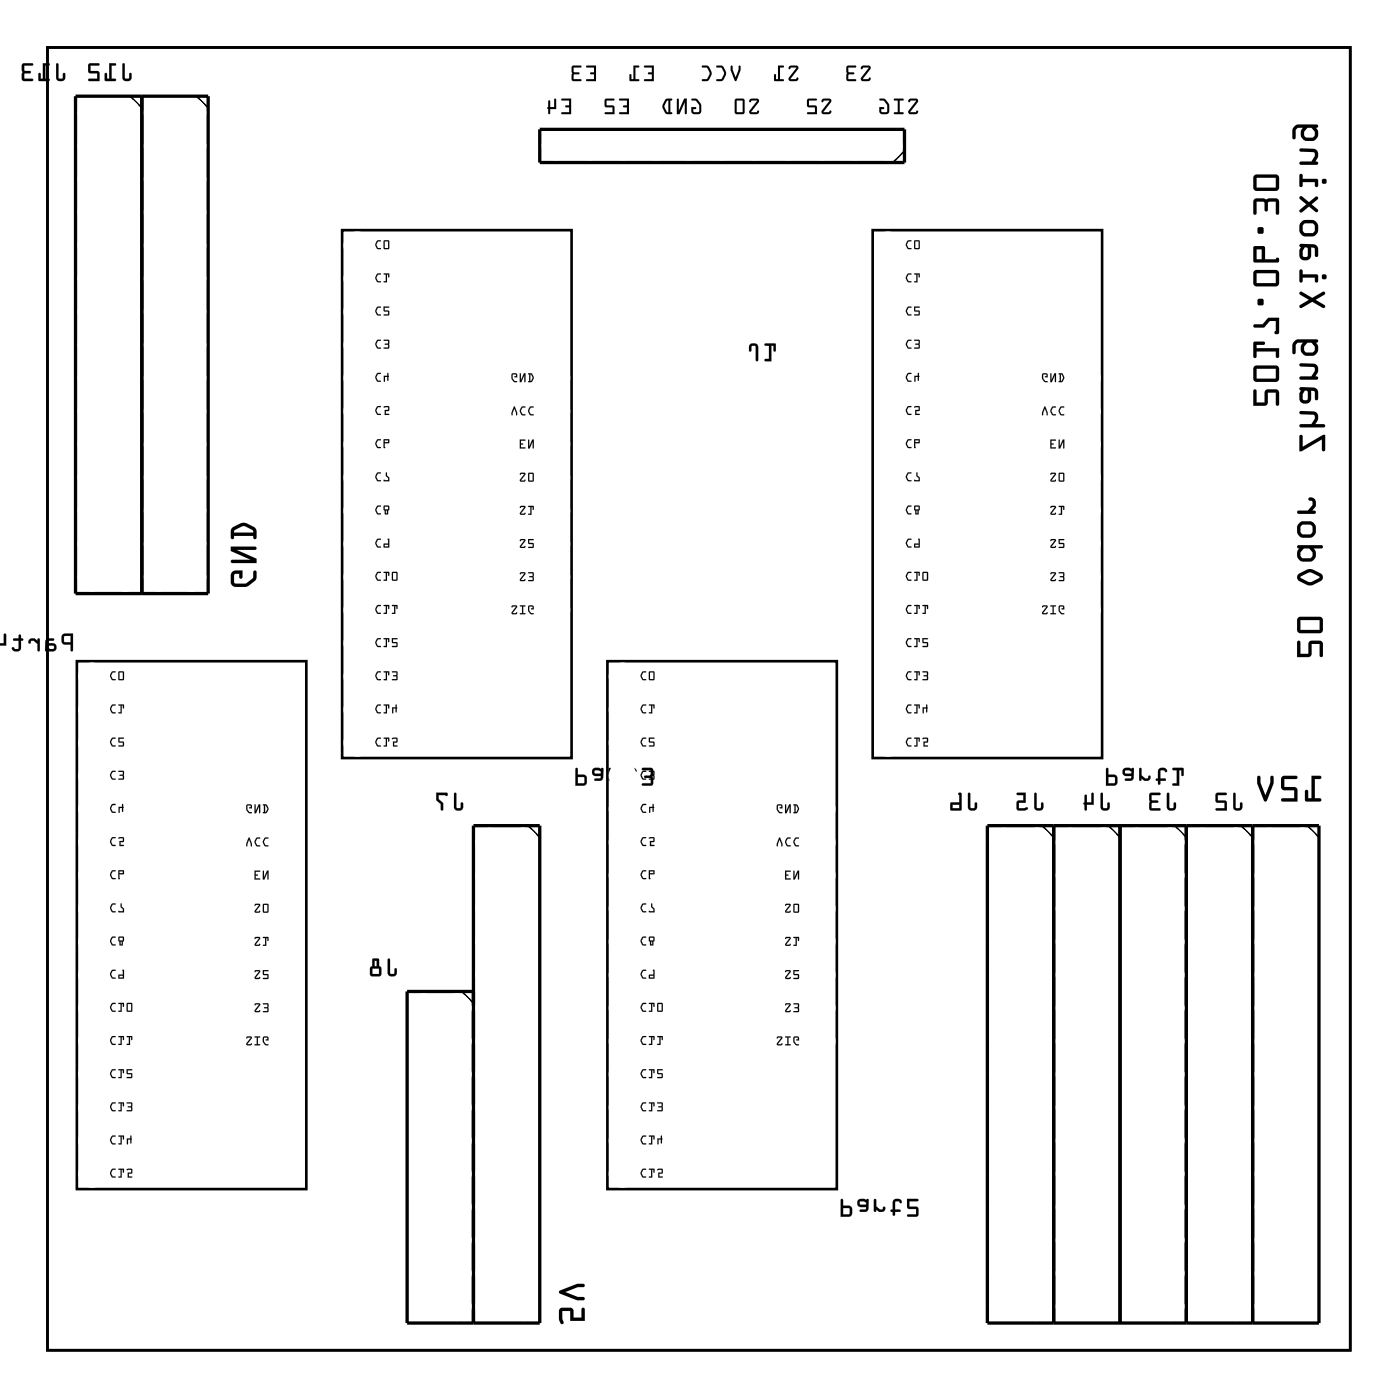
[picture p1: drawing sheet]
<svg xmlns="http://www.w3.org/2000/svg" width="107mm" height="107mm" viewBox="0 0 107 107" stroke-linecap="round" stroke-linejoin="round" font-family="sans-serif">
<path d="M3.6 3.6h99.8v99.8h-99.8zM26.2 17.6h17.6v40.5h-17.6zM66.8 17.6h17.6v40.5h-17.6zM5.9 50.7h17.6v40.4h-17.6zM46.5 50.7h17.6v40.4h-17.6z" fill="none" stroke="#000" stroke-width=".2"/>
<g fill="#000">
<path d="M4.3 4.9v1a.36 .36 0 0 0 .3 .3 .36 .36 0 0 0 .4-.3v-.3h-.1h-.1v.4h-.3v-1.1zM3.3 4.8v1.2h-.2v-.4h-.1l-.1 .6h.9v-.2h-.3v-1h.3v-.1zM1.7 4.9v1.2l.1 .1h.7v-.2h-.7l.1-.4h.4l.1-.1-.1-.1h-.4l-.1-.4h.7v-.1z"/>
<path d="M4.3 4.9v1a.37 .37 0 0 0 .3 .3 .37 .37 0 0 0 .4-.3v-.2a.1 .1 0 0 0-.1-.1 .1 .1 0 0 0-.1 .1v.3h-.3v-1.1zM4.3 4.9h.2v1.1h.3l.1-.4h.1v.3a.35 .35 0 0 1-.4 .3 .35 .35 0 0 1-.3-.3zM3.3 4.8v1.2h-.2v-.3a.1 .1 0 0 0-.1-.1 .1 .1 0 0 0-.1 .1l.1 .5h.7a.1 .1 0 0 0 .1-.1 .1 .1 0 0 0-.1-.1h-.2v-1h.2a.1 .1 0 0 0 .1-.1 .1 .1 0 0 0-.1-.1zM3.3 4.8l.5 .1v.1h-.3v1h.3v.2h-.8v-.6h.1v.4h.2zM1.7 4.9v1.2l.1 .1h.7a.1 .1 0 0 0 .1-.1 .1 .1 0 0 0-.1-.1h-.7l.1-.4h.4a.1 .1 0 0 0 .1-.1 .1 .1 0 0 0-.1-.1h-.4l-.1-.4h.7a.1 .1 0 0 0 .1-.1 .1 .1 0 0 0-.1-.1zM1.7 4.9h.8v.1h-.7l.1 .4 .4 .1h.1l-.1 .1h-.4l-.1 .4h.7v.2h-.7l-.1-.1z"/>
<path d="M9.4 4.9v1a.36 .36 0 0 0 .3 .3 .36 .36 0 0 0 .4-.3v-.3h-.1h-.1v.4h-.3v-1.1zM8.4 4.8v1.2h-.2v-.4h-.1l-.1 .6h.8v-.2h-.3v-1h.3l.1-.1zM6.8 4.9v.6l.1 .1h.5v.4h-.6v.2h.8v-.7l-.7-.1v-.4h.6l.1-.1z"/>
<path d="M9.4 4.9v1a.37 .37 0 0 0 .3 .3 .37 .37 0 0 0 .4-.3v-.2a.1 .1 0 0 0-.1-.1 .1 .1 0 0 0-.1 .1v.3h-.3v-1.1zM9.4 4.9h.1l.1 1.1h.3l.1-.4h.1v.3a.35 .35 0 0 1-.4 .3 .35 .35 0 0 1-.3-.3zM8.4 4.8v1.2h-.2v-.3a.1 .1 0 0 0-.1-.1 .1 .1 0 0 0-.1 .1v.5h.8a.1 .1 0 0 0 .1-.1 .1 .1 0 0 0-.1-.1h-.3v-1h.3a.1 .1 0 0 0 .1-.1 .1 .1 0 0 0-.1-.1zM8.4 4.8l.5 .1-.1 .1h-.3v1h.3v.2h-.8l.1-.6h.1v.4h.2zM6.8 4.9v.7h.6v.4h-.6a.1 .1 0 0 0-.1 .1 .1 .1 0 0 0 .1 .1h.8v-.7l-.7-.1v-.4h.6a.1 .1 0 0 0 .1-.1 .1 .1 0 0 0-.1-.1zM6.8 4.9h.8l-.1 .1h-.6v.4l.7 .1v.7h-.8v-.2h.7v-.4h-.6l-.1-.1z"/>
<path d="M28.9 18.4l-.1 .4 .1 .3h.3v-.1h-.2l-.2-.3 .2-.2 .2-.1zM28.9 18.4h.3l-.2 .1-.2 .2 .2 .3h.2v.1h-.3l-.1-.3zM29.4 18.4v.6l.4 .1v-.6zM29.4 18.4l.4 .1v.6l-.4-.1zM29.5 18.5h.2v.5h-.2zM29.5 18.5v.5h.2v-.5z"/>
<path d="M28.9 18.4l-.1 .4 .1 .3h.3v-.1h-.2l-.2-.3 .2-.2 .2-.1zM29.4 18.4v.6l.4 .1v-.6zM29.5 18.5h.2v.5h-.2z"/>
<path d="M66 5.1v.2l.1-.1h.4l-.5 .7v.2l.1 .1h.5l.1-.1v-.2l-.2 .2-.4-.1 .6-.7v-.2l-.2-.1zM66 5.1l.5-.1 .2 .1v.2l-.6 .7 .4 .1 .2-.2v.2l-.1 .1h-.5l-.1-.1v-.2l.5-.7h-.4l-.1 .1zM64.9 5.1l-.1 1 .2 .1h.5v-.1h-.5v-.4l.4-.1-.4-.1v-.3h.5l.1-.1zM64.9 5.1h.7l-.1 .1h-.5v.3h.4v.1l-.4 .1v.4h.5v.1h-.5l-.2-.1zM60.5 5.1l-.1 .2 .2-.1h.4l-.6 .7v.2l.2 .1h.4l.1-.1v-.2l-.1 .2-.4-.1 .5-.7 .1-.2-.2-.1zM60.5 5.1l.5-.1 .2 .1-.1 .2-.5 .7 .4 .1 .1-.2 .1 .2-.2 .1h-.4l-.2-.1v-.2l.6-.7h-.4l-.2 .1zM59.6 5v1.1h-.2v-.4h-.1v.5h.7v-.1h-.2v-.9h.2l.1-.1zM59.6 5l.5 .1-.1 .1h-.2v.9h.2v.1h-.7v-.5h.1v.4h.2zM56 5v.4l.3 .8h.1l.3-.8v-.3h-.1v.2l-.2 .6-.3-.6v-.2zM56 5l.1 .1v.2l.3 .6 .2-.6v-.2h.1v.3l-.3 .8h-.1l-.3-.8zM54.9 5v.2h.4l.2 .4-.2 .5h-.4v.1a.55 .55 0 0 0 .7-.6l-.2-.5zM54.9 5l.5 .1 .2 .4-.1 .4-.2 .3h-.4v-.1h.4l.2-.5-.2-.4h-.4zM53.8 5v.2h.4l.2 .4-.2 .5h-.4v.1a.55 .55 0 0 0 .7-.6l-.3-.5zM53.8 5l.4 .1 .3 .4-.1 .4-.2 .3h-.4v-.1h.4l.2-.5-.2-.4h-.4zM49.3 5l.1 .2h.5v.3l-.3 .1 .3 .1v.4h-.5l-.1 .1h.8v-1.2zM49.3 5h.8v1.2h-.8l.1-.1h.5v-.4l-.3-.1 .3-.1v-.3h-.5zM48.5 5v1.1h-.1v-.4h-.1l-.1 .5h.7v-.1h-.2v-.9h.2l.1-.1zM48.5 5l.5 .1-.1 .1h-.2v.9h.2v.1h-.7l.1-.5h.1v.4h.1zM44.9 5v.2h.6v.3l-.3 .1 .3 .1v.4h-.5l-.1 .1h.8v-1.2zM44.9 5h.8v1.2h-.8l.1-.1h.5v-.4l-.3-.1 .3-.1v-.3h-.6zM43.8 5.1v1l.1 .1h.6v-.1h-.6l.1-.4 .4-.1-.4-.1-.1-.3h.6v-.1zM43.8 5.1h.7v.1h-.6l.1 .3h.4v.1l-.4 .1-.1 .4h.6v.1h-.6l-.1-.1z"/>
<path d="M66 5.1v.2l.1-.1h.4l-.5 .7v.2l.1 .1h.5l.1-.1v-.2l-.2 .2-.4-.1 .6-.7v-.2l-.2-.1zM64.9 5.1l-.1 1 .2 .1h.5v-.1h-.5v-.4l.4-.1v-.1h-.4v-.3h.5l.1-.1zM60.5 5.1l-.1 .2 .2-.1h.4l-.6 .7v.2l.2 .1h.4l.1-.1v-.2l-.1 .2-.4-.1 .5-.7 .1-.2-.2-.1zM59.6 5v1.1h-.2v-.4h-.1v.5h.7v-.1h-.2v-.9h.2l.1-.1zM56 5v.4l.3 .8h.1l.3-.8v-.3h-.1v.2l-.2 .6-.3-.6v-.2zM54.9 5v.2h.4l.2 .4-.2 .5h-.4v.1a.55 .55 0 0 0 .7-.6l-.2-.5zM53.8 5v.2h.4l.2 .4-.2 .5h-.4v.1a.55 .55 0 0 0 .7-.6l-.3-.5zM49.3 5l.1 .2h.5v.3l-.3 .1 .3 .1v.4h-.5l-.1 .1h.8v-1.2zM48.5 5v1.1h-.1v-.4h-.1l-.1 .5h.7v-.1h-.2v-.9h.2l.1-.1zM44.9 5v.2h.6v.3l-.3 .1 .3 .1v.4h-.5l-.1 .1h.8v-1.2zM43.8 5.1v1l.1 .1h.6v-.1h-.6l.1-.4 .4-.1-.1-.1h-.3l-.1-.3h.6v-.1z"/>
<path d="M69.5 18.4l-.1 .4 .1 .3h.3v-.1h-.2l-.1-.3 .1-.2 .2-.1zM69.5 18.4h.3l-.2 .1-.1 .2 .1 .3h.2v.1h-.3l-.1-.3zM70 18.4v.6l.4 .1 .1-.6zM70.1 18.4l.3 .1v.6l-.4-.1zM70.1 18.5h.3v.5h-.3zM70.1 18.5v.5h.3v-.5z"/>
<path d="M69.5 18.4l-.1 .4 .1 .3h.3v-.1h-.2l-.1-.3 .1-.2 .2-.1zM70 18.4v.6l.4 .1 .1-.6zM70.1 18.5h.3v.5h-.3z"/>
<path d="M69.6 7.6v.2l.2-.1h.4l-.6 .8v.1l.1 .1h.5l.1-.1v-.1l-.2 .1h-.4l.6-.8v-.1l-.1-.1zM69.6 7.6l.6-.1 .1 .2v.1l-.6 .8h.4l.2-.1v.1l-.1 .1-.5 .1-.1-.2v-.1l.6-.8h-.4l-.2 .1zM68.5 7.6v.1h.3v.9h-.3v.1h.7v-.1h-.3v-.9h.3v-.1zM68.5 7.6h.7v.1h-.3v.9h.3v.1h-.7v-.1h.3v-.9h-.3zM67.4 7.6v.1h.3l.3 .4v.4l-.1 .1-.4-.1v-.1h.2v-.2h-.3v.5h.6l.1-.2a.82 .82 0 0 0-.3-.9h-.1zM67.4 7.6h.4l.3 .4v.5l-.1 .2h-.5l-.1-.1v-.4h.3v.2h-.2l.1 .2h.3l.1-.1-.1-.5-.2-.3h-.3zM63 7.6v.2l.1-.1h.4l-.5 .8-.1 .1 .2 .1h.5l.1-.1-.1-.1-.1 .1h-.4l.6-.8v-.1l-.2-.1zM63 7.6l.5-.1 .2 .2v.1l-.6 .8h.4l.1-.1 .1 .1-.1 .1-.5 .1-.2-.2 .1-.1 .5-.8h-.4l-.1 .1zM61.9 7.6l-.1 .5 .2 .1h.4v.4h-.5l-.1 .1h.8l-.1-.6h-.5v-.4h.5l.1-.1zM61.9 7.6h.7l-.1 .1h-.5v.4h.5l.1 .7-.8-.1 .1-.1h.5v-.4h-.4l-.2-.1zM57.4 7.6v.2l.2-.1h.4l-.6 .8v.1l.2 .1h.4l.1-.1v-.1l-.2 .1h-.4l.6-.8v-.1l-.1-.1zM57.4 7.6l.6-.1 .1 .2v.1l-.6 .8h.4l.2-.1v.1l-.1 .1-.4 .1-.2-.2v-.1l.6-.8h-.4l-.2 .1zM56.3 7.6v1.1h.1h.5l.1-.1v-1h-.1zM56.3 7.6l.6-.1 .1 .1v1l-.1 .1-.5 .1-.1-.1zM56.4 7.7h.5v.9h-.5zM56.4 7.7v.9h.5v-.9zM53 7.6v.1h.3l.3 .4v.4l-.1 .1-.4-.1v-.1h.2v-.2h-.3v.5h.6l.1-.2a.82 .82 0 0 0-.3-.9h-.1zM53 7.6h.4l.3 .4v.5l-.1 .2h-.5l-.1-.1v-.4h.3v.2h-.2l.1 .2h.3l.1-.1-.1-.5-.2-.3h-.3zM51.9 7.6l-.1 1.1h.3l.4-.9v.9h.1v-1.2h-.2l-.4 1v-.9zM51.9 7.6h.1v.9l.4-1h.2v1.2h-.1v-.9l-.4 1h-.3zM51 7.6l-.3 .5 .1 .2 .2 .4h.5v-.1h-.1v-.9l.1-.1h-.4zM51 7.6l.1-.1 .4 .1-.1 .1v.9h.1v.1h-.5l-.2-.4-.1-.2zM51.1 7.7h.1v.9h-.1l-.2-.5zM51.1 7.7l-.2 .4 .2 .5h.1v-.9zM47.4 7.6l.1 .1h.5v.4h-.3l.3 .1v.4h-.5l-.1 .1h.8v-1.2zM47.4 7.6l.8-.1v1.3l-.8-.1 .1-.1h.5v-.4l-.3-.1h.3v-.4h-.5zM46.4 7.6l-.1 .5 .2 .1h.4v.4h-.5l-.1 .1h.8l-.1-.6h-.5v-.4h.5l.1-.1zM46.4 7.6h.7l-.1 .1h-.5v.4h.5l.1 .7-.8-.1 .1-.1h.5v-.4h-.4l-.2-.1zM43 7.6v.1h.6v.4h-.3l.3 .1v.4h-.5l-.1 .1h.8v-1.2zM43 7.6l.8-.1v1.3l-.8-.1 .1-.1h.5v-.4l-.3-.1h.3v-.4h-.6zM42 7.7v.5l-.1 .1 .2 .4v-.3h.5v-.8h-.1v.6h-.4v-.5zM42 7.7h.1v.5h.4v-.6v-.1l.1 .1v.8h-.5v.3v.1l-.2-.5 .1-.1z"/>
<path d="M69.6 7.6v.2l.2-.1h.4l-.6 .8v.1l.1 .1h.5l.1-.1v-.1l-.2 .1h-.4l.6-.8v-.1l-.1-.2zM68.5 7.6v.1h.3v.9h-.3v.1h.7v-.1h-.3v-.9h.3v-.1zM67.4 7.6v.1h.3l.3 .4v.4l-.1 .1-.4-.1v-.1h.2v-.2h-.3v.5h.5l.2-.1a.75 .75 0 0 0-.7-1.1zM63 7.6v.2l.1-.1h.4l-.5 .8-.1 .1 .2 .1h.5l.1-.1-.1-.1-.1 .1h-.4l.6-.8v-.1l-.2-.2zM61.9 7.6l-.1 .5 .2 .1h.4v.4h-.5l-.1 .1h.8l-.1-.6h-.5v-.4h.5l.1-.1zM57.4 7.6v.2l.2-.1h.4l-.6 .8v.1l.2 .1h.4l.1-.1v-.1l-.2 .1h-.4l.6-.8v-.1l-.1-.2zM56.3 7.6v1.1h.1h.5l.1-.1v-1l-.1-.1zM56.4 7.7h.5v.9h-.5zM53 7.6v.1h.3l.3 .4v.4l-.1 .1-.4-.1v-.1h.2v-.2h-.3v.5h.5l.2-.1a.75 .75 0 0 0-.7-1.1zM51.9 7.6l-.1 1.1h.3l.4-.9v.9h.1v-1.2h-.2l-.4 1v-.9zM51 7.6a.71 .71 0 0 0 0 1.1h.4h.1l-.1-.1v-.9l.1-.1-.4-.1zM51.1 7.7h.1v.9h-.1l-.2-.5zM47.4 7.6l.1 .1h.5v.4h-.3l.3 .1v.4h-.5l-.1 .1h.8v-1.2zM46.4 7.6l-.1 .5 .2 .1h.4v.4h-.5l-.1 .1h.8l-.1-.6h-.5v-.4h.5l.1-.1zM43 7.6v.1h.6v.4h-.3l.3 .1v.4h-.5l-.1 .1h.8v-1.2zM42 7.7v.5l-.1 .1 .2 .4v-.3h.5v-.8h-.1v.6h-.4v-.5z"/>
<path d="M3.6 3.6v99.8h99.8v-99.8zM3.6 3.6h99.8v99.8h-99.8z"/>
<path d="M28.9 38.8l-.1 .4 .1 .2h.3v-.1h-.2l-.2-.2 .2-.3 .2-.1zM28.9 38.8h.3h-.2l-.2 .3 .2 .2h.2v.1h-.3l-.1-.2zM29.4 38.7l.1 .7h.2l.1-.6zM29.4 38.8h.4l-.1 .6h-.2zM29.5 38.8h.2v.2h-.2zM29.5 38.8v.2h.2v-.2zM29.6 39.1v.2zM29.6 39.1v.2v-.2z"/>
<path d="M28.9 36.2l-.1 .4 .1 .3h.3v-.1h-.2l-.2-.3 .2-.2 .2-.1zM28.9 36.2h.3l-.2 .1-.2 .2 .2 .3h.2v.1l-.3-.1-.1-.2zM29.6 36.2v.3l.1 .1v.2l-.3-.1v.1l.4 .1v-.3l-.2-.2v-.2zM29.6 36.2v.2l.2 .2v.3l-.4-.1v-.1l.3 .1v-.2l-.1-.1z"/>
<path d="M28.9 33.7l-.1 .4 .1 .2h.3v-.1h-.2l-.2-.2 .2-.3h.2zM28.9 33.7h.3h-.2l-.2 .3 .2 .2h.2v.1h-.3l-.1-.2zM29.4 33.7v.6h.1v-.3l.3-.1v-.2zM29.4 33.7h.4v.2l-.3 .1v.3h-.1zM29.5 33.7h.2v.2h-.2zM29.5 33.7v.2h.2v-.2z"/>
<path d="M28.9 31.1l-.1 .4 .1 .3h.3v-.1h-.2l-.2-.3 .2-.2 .2-.1zM28.9 31.1h.3l-.2 .1-.2 .2 .2 .3h.2v.1h-.3l-.1-.3zM29.4 31.2h.3v.2h-.2v.4h.3v-.1h-.2v-.2h.2v-.3zM29.4 31.2h.4v.3h-.2v.2h.2v.1h-.3v-.4h.2v-.2h-.3z"/>
<path d="M28.9 28.6l-.1 .4 .1 .2 .3 .1v-.1h-.2l-.2-.3 .2-.2 .2-.1zM28.9 28.6h.3l-.2 .1-.2 .2 .2 .3h.2h-.3l-.1-.2zM29.4 28.8v.4h.1v-.3h.2v.2v.1v-.6v.2zM29.4 28.8h.3v-.2v.6v-.1v-.2h-.2v.3h-.1z"/>
<path d="M28.9 26.1l-.1 .4 .1 .2h.3v-.1h-.2l-.2-.2 .2-.3 .2-.1zM28.9 26.1h.3h-.2l-.2 .3 .2 .2h.2v.1h-.3l-.1-.2zM29.4 26v.1h.3v.2l-.2 .1h.2v.2l-.3 .1h.4v-.6zM29.4 26l.4 .1v.6h-.4l.3-.1v-.2h-.2l.2-.1v-.2h-.3z"/>
<path d="M28.9 23.5l-.1 .4 .1 .3h.3v-.1h-.2l-.2-.3 .2-.2 .2-.1zM28.9 23.5h.3l-.2 .1-.2 .2 .2 .3h.2v.1l-.3-.1-.1-.2zM29.4 23.5v.3l.3 .1v.2h-.3l.4 .1v-.4h-.3v-.2l.3-.1zM29.4 23.5h.4l-.3 .1v.2h.3v.4l-.4-.1h.3v-.2l-.3-.1z"/>
<path d="M28.9 21l-.1 .4 .1 .2h.3v-.1h-.2l-.2-.2 .2-.3h.2zM28.9 21h.3h-.2l-.2 .3 .2 .2h.2v.1h-.3l-.1-.2zM29.4 21h.2v.5l-.2 .1h.2v-.6h.1l.1 .3v-.3zM29.4 21h.4v.2l-.1-.2h-.1v.6h-.2l.2-.1v-.5z"/>
<path d="M28.9 38.8l-.1 .4 .1 .2h.3v-.1h-.2l-.2-.2 .2-.3 .2-.1zM29.4 38.7l.1 .7h.2l.1-.6zM29.5 38.8h.2v.2h-.2zM29.6 39.1v.2z"/>
<path d="M28.9 36.2l-.1 .4 .1 .2 .3 .1v-.1h-.2l-.2-.3 .2-.2 .2-.1zM29.6 36.2v.3l.1 .1v.2l-.3-.1v.1l.4 .1v-.3l-.2-.2v-.2z"/>
<path d="M28.9 33.7l-.1 .4 .1 .2h.3v-.1h-.2l-.2-.2 .2-.3h.2zM29.4 33.7v.6h.1v-.3l.3-.1v-.2zM29.5 33.7h.2v.2h-.2z"/>
<path d="M28.9 31.1l-.1 .4 .1 .3h.3v-.1h-.2l-.2-.3 .2-.2 .2-.1zM29.4 31.2h.3v.2h-.2v.4h.3v-.1h-.2v-.2h.2v-.3z"/>
<path d="M28.9 28.6l-.1 .4 .1 .2h.3h-.2l-.2-.3 .2-.2 .2-.1zM29.4 28.8v.4h.1v-.3h.2v.2v.1v-.6v.2z"/>
<path d="M28.9 26.1l-.1 .4 .1 .2h.3v-.1h-.2l-.2-.2 .2-.3 .2-.1zM29.4 26v.1h.3v.2l-.2 .1h.2v.2l-.3 .1h.4v-.6z"/>
<path d="M28.9 23.5l-.1 .4 .1 .2 .3 .1v-.1h-.2l-.2-.3 .2-.2 .2-.1zM29.4 23.5v.3l.3 .1v.2h-.3l.4 .1v-.4h-.3v-.2l.3-.1z"/>
<path d="M28.9 21l-.1 .4 .1 .2h.3v-.1h-.2l-.2-.2 .2-.3h.2zM29.4 21h.2v.5l-.2 .1h.2v-.6h.1l.1 .3v-.3z"/>
<path d="M39.4 31.1l-.2 .7h.1l.1-.5 .2 .5v-.2zM39.4 31.2l.2 .4v.2l-.2-.5-.1 .5h-.1zM39.9 31.2l-.1 .4 .2 .2h.2v-.1h-.2l-.1-.2 .1-.3h.3zM39.9 31.2h.3h-.2l-.1 .3 .1 .2h.2v.1h-.2l-.2-.2zM40.6 31.2l-.1 .4 .1 .2h.3v-.1h-.2l-.2-.2 .2-.3h.2zM40.6 31.2h.3h-.2l-.2 .3 .2 .2h.2v.1h-.3l-.1-.2z"/>
<path d="M39.2 28.6v.5l.2 .2h.2v-.1h-.2l-.1-.2v-.3h.2v.1l-.1 .1h.2v-.2l-.1-.1zM39.2 28.6h.3l.1 .1v.2h-.2l.1-.1v-.1h-.2v.3l.3 .3h-.2l-.2-.2zM39.8 28.6v.7h.1l.3-.6v.5v.1l.1-.7h-.2l-.2 .5v-.5zM39.8 28.6h.1v.5l.2-.5h.2l-.1 .7v-.6l-.3 .6h-.1zM40.5 28.6v.1v.5l-.1 .1h.3l.2-.4-.2-.3zM40.5 28.6h.2l.2 .2v.2l-.2 .3-.2-.1v-.5zM40.6 28.7l.2 .2-.2 .3zM40.6 28.7l.1 .5 .1-.3z"/>
<path d="M39.4 31.1l-.2 .7h.1l.1-.5 .2 .5v-.2zM39.9 31.2l-.1 .4 .2 .2h.2v-.1h-.2l-.1-.2 .1-.3h.3zM40.6 31.2l-.1 .4 .1 .2h.3v-.1h-.2l-.2-.2 .2-.3h.2z"/>
<path d="M39.2 28.6v.1a.43 .43 0 0 0 .4 .6v-.1h-.2l-.1-.2v-.3h.2v.1l-.1 .1h.2v-.2l-.1-.1zM39.8 28.6v.7h.1l.3-.6v.6l.1-.7h-.2l-.2 .5v-.5zM40.5 28.6v.1v.5v.1h.2a.4 .4 0 0 0 .1-.6zM40.6 28.7l.2 .2-.1 .3z"/>
<path d="M39.8 38.8v.1h.4l-.4 .5h.4v-.1h-.3l.4-.5zM39.9 38.8h.3l-.3 .5h.3v.1h-.4l.4-.5h-.4zM40.5 38.8h.1v.5l-.1 .1h.2v-.6h.1l.1 .3v-.3zM40.5 38.8h.4v.3l-.1-.3h-.1v.6h-.2h.1v-.6z"/>
<path d="M39.8 36.2v.2l.4-.1-.4 .5 .4 .1v-.2l-.3 .1 .4-.5zM39.9 36.2l.3 .1-.3 .5 .3-.1v.2l-.4-.1 .4-.5-.4 .1zM40.5 36.2v.6l.3 .1 .1-.6zM40.5 36.2l.4 .1-.1 .6-.3-.1zM40.5 36.3h.3v.5h-.3zM40.5 36.3v.5h.3v-.5z"/>
<path d="M39.8 33.7v.7h.4v-.1h-.3v-.2l.2-.1h-.2v-.2l.4-.1zM39.8 33.7h.4l-.3 .1v.2h.2l-.2 .1v.2h.3v.1h-.4zM40.5 33.7l-.1 .7h.2l.2-.6v.5l.1 .1v-.7h-.1l-.3 .5v-.5zM40.5 33.7v.5l.3-.5h.1v.7l-.1-.6-.2 .6h-.1z"/>
<path d="M39.9 38.8l-.1 .1h.4l-.4 .5h.4v-.1h-.3l.3-.5zM40.5 38.8h.1v.5l-.1 .1h.2v-.6h.1l.1 .3v-.3z"/>
<path d="M39.9 36.2l-.1 .2 .4-.1-.4 .5 .4 .1v-.2l-.3 .1 .3-.5zM40.5 36.2v.6l.3 .1 .1-.6zM40.5 36.3h.3v.5h-.3z"/>
<path d="M39.8 33.7v.7h.4v-.1h-.3v-.2l.2-.1h-.2v-.2l.4-.1zM40.5 33.7v.7h.1l.2-.6 .1 .6v-.7h-.1l-.3 .5v-.5z"/>
<path d="M57.4 26.4v.4a.1 .1 0 0 0 .1 .1 .1 .1 0 0 0 .1-.1v-.3h.3v1.1a.1 .1 0 0 0 .1 .1 .1 .1 0 0 0 .1-.1v-1.1l-.3-.2zM57.5 26.4l.3-.1 .2 .2v1.2l-.1-.1v-1.1h-.3l-.1 .4h-.1v-.3zM58.6 26.3v.2h.3v1h-.3a.1 .1 0 0 0 0 .1 .1 .1 0 0 0 0 .1h.5v-1.2h.2l-.1 .3a.1 .1 0 0 0 .1 .1 .1 .1 0 0 0 .1-.1v-.5zM58.6 26.3l.8 .1v.5h-.1v-.4h-.2v1.2l-.5-.1v-.1h.3v-1h-.3z"/>
<path d="M57.5 26.4l-.1 .2v.3h.1l.1-.4h.3v1.1l.1 .1 .1-1.2-.3-.2zM58.6 26.3v.2h.3v1h-.3v.1l.5 .1v-1.2h.2v.4h.1v-.5z"/>
<path d="M69.5 38.8l-.1 .4 .1 .2h.3v-.1h-.2l-.1-.2 .1-.3 .2-.1zM69.5 38.8h.3h-.2l-.1 .3 .1 .2h.2v.1h-.3l-.1-.2zM70 38.7l.1 .7h.2l.2-.6zM70.1 38.8h.3l-.1 .6h-.2zM70.1 38.8h.3v.2h-.3zM70.1 38.8v.2h.3v-.2zM70.2 39.1h.1v.2h-.1zM70.2 39.1v.2h.1v-.2z"/>
<path d="M69.5 36.2l-.1 .4 .1 .3h.3v-.1h-.2l-.1-.3 .1-.2 .2-.1zM69.5 36.2h.3l-.2 .1-.1 .2 .1 .3h.2v.1l-.3-.1-.1-.2zM70.2 36.2v.3l.2 .1v.2l-.3-.1-.1 .1 .5 .1v-.3l-.2-.2v-.2zM70.2 36.2l.1 .2 .2 .2v.3l-.5-.1 .1-.1 .3 .1v-.2l-.2-.1z"/>
<path d="M69.5 33.7l-.1 .4 .1 .2h.3v-.1h-.2l-.1-.2 .1-.3h.2zM69.5 33.7h.3h-.2l-.1 .3 .1 .2h.2v.1h-.3l-.1-.2zM70 33.7v.6h.1v-.3l.4-.1v-.2zM70 33.7h.5l-.1 .2-.3 .1v.3h-.1zM70.1 33.7h.3v.2h-.3zM70.1 33.7v.2h.3v-.2z"/>
<path d="M69.5 31.1l-.1 .4 .1 .3h.3v-.1h-.2l-.1-.3 .1-.2 .2-.1zM69.5 31.1h.3l-.2 .1-.1 .2 .1 .3h.2v.1h-.3l-.1-.3zM70 31.2h.1h.3v.2h-.3v.4h.3v-.1h-.2v-.2h.2l.1-.3zM70 31.2h.4v.3h-.2v.2h.2v.1h-.3v-.4h.3v-.2h-.3z"/>
<path d="M69.5 28.6l-.1 .4 .1 .2 .3 .1v-.1h-.2l-.1-.3 .1-.2 .2-.1zM69.5 28.6h.3l-.2 .1-.1 .2 .1 .3h.2h-.3l-.1-.2zM70 28.8l.1 .4v-.3h.2v.2l.1 .1v-.6h-.1v.2zM70 28.8h.3l.1-.2v.6l-.1-.1v-.2h-.2v.3z"/>
<path d="M69.5 26.1l-.1 .4 .1 .2h.3v-.1h-.2l-.1-.2 .1-.3 .2-.1zM69.5 26.1h.3h-.2l-.1 .3 .1 .2h.2v.1h-.3l-.1-.2zM70 26v.1h.4v.2l-.3 .1h.3v.2l-.4 .1h.4l.1-.6zM70 26l.4 .1v.6h-.4l.4-.1v-.2h-.3l.3-.1v-.2h-.4z"/>
<path d="M69.5 23.5l-.1 .4 .1 .3h.3v-.1h-.2l-.1-.3 .1-.2 .2-.1zM69.5 23.5h.3l-.2 .1-.1 .2 .1 .3h.2v.1l-.3-.1-.1-.2zM70 23.5v.3l.4 .1v.2h-.4l.4 .1 .1-.4h-.4v-.2l.4-.1zM70 23.5h.5l-.4 .1v.2h.3v.4l-.4-.1h.4v-.2l-.3-.1z"/>
<path d="M69.5 21l-.1 .4 .1 .2h.3v-.1h-.2l-.1-.2 .1-.3h.2zM69.5 21h.3h-.2l-.1 .3 .1 .2h.2v.1h-.3l-.1-.2zM70 21h.2v.5l-.2 .1h.3v-.6h.1v.3l.1-.3zM70 21h.5l-.1 .2v-.2h-.1v.6h-.3l.2-.1v-.5z"/>
<path d="M69.5 38.8l-.1 .4 .1 .2h.3v-.1h-.2l-.1-.2 .1-.3 .2-.1zM70 38.7l.1 .7h.2l.2-.6zM70.1 38.8h.3v.2h-.3zM70.2 39.1h.1v.2h-.1z"/>
<path d="M69.5 36.2l-.1 .4 .1 .2 .3 .1v-.1h-.2l-.1-.3 .1-.2 .2-.1zM70.2 36.2v.3l.2 .1v.2l-.3-.1-.1 .1 .5 .1v-.3l-.2-.2v-.2z"/>
<path d="M69.5 33.7l-.1 .4 .1 .2h.3v-.1h-.2l-.1-.2 .1-.3h.2zM70 33.7v.6h.1v-.3l.3-.1 .1-.2zM70.1 33.7h.3v.2h-.3z"/>
<path d="M69.5 31.1l-.1 .4 .1 .3h.3v-.1h-.2l-.1-.3 .1-.2 .2-.1zM70 31.2h.1h.3v.2h-.3v.4h.3v-.1h-.2v-.2h.2l.1-.3z"/>
<path d="M69.5 28.6l-.1 .4 .1 .2h.3h-.2l-.1-.3 .1-.2 .2-.1zM70 28.8l.1 .4v-.3h.2v.2l.1 .1v-.6h-.1v.2z"/>
<path d="M69.5 26.1l-.1 .4 .1 .2h.3v-.1h-.2l-.1-.2 .1-.3 .2-.1zM70 26v.1h.4v.2l-.3 .1h.3v.2l-.4 .1h.4l.1-.6z"/>
<path d="M69.5 23.5l-.1 .4 .1 .2 .3 .1v-.1h-.2l-.1-.3 .1-.2 .2-.1zM70 23.5v.3l.4 .1v.2h-.4l.4 .1 .1-.4h-.4v-.2l.4-.1z"/>
<path d="M69.5 21l-.1 .4 .1 .2h.3v-.1h-.2l-.1-.2 .1-.3h.2zM70 21h.2v.5l-.2 .1h.3v-.6h.1v.3l.1-.3z"/>
<path d="M80 31.1l-.2 .7h.1l.1-.5 .2 .5 .1-.2zM80 31.2h.1l.2 .4-.1 .2-.2-.5-.1 .5h-.1zM80.6 31.2l-.1 .4 .1 .2h.3v-.1h-.2l-.2-.2 .2-.3h.2zM80.6 31.2h.3h-.2l-.2 .3 .2 .2h.2v.1h-.3l-.1-.2zM81.2 31.2l-.1 .4 .1 .2h.3v-.1h-.2l-.1-.2 .1-.3h.2zM81.2 31.2h.3h-.2l-.1 .3 .1 .2h.2v.1h-.3l-.1-.2z"/>
<path d="M79.9 28.6v.5l.1 .2h.2v-.1h-.1l-.2-.2v-.3h.2l.1 .1-.2 .1h.3v-.2l-.2-.1zM79.9 28.6h.2l.1 .1 .1 .2h-.3l.2-.1-.1-.1h-.2v.3l.3 .3h-.2l-.1-.2zM80.5 28.6v.7h.1l.2-.6v.5l.1 .1v-.7h-.1l-.3 .5v-.5zM80.5 28.6v.5l.3-.5h.1v.7l-.1-.6-.2 .6h-.1zM81.1 28.6l.1 .1v.5l-.1 .1h.2l.2-.4-.1-.3zM81.1 28.6h.3l.1 .2v.2l-.2 .3-.2-.1h.1v-.5zM81.3 28.7l.1 .2-.1 .3zM81.3 28.7v.5l.1-.3z"/>
<path d="M80 31.1l-.2 .7h.1l.1-.5 .2 .5 .1-.2zM80.6 31.2l-.1 .4 .1 .2h.3v-.1h-.2l-.2-.2 .2-.3h.2zM81.2 31.2l-.1 .4 .1 .2h.3v-.1h-.2l-.1-.2 .1-.3h.2z"/>
<path d="M79.9 28.6l-.1 .1a.43 .43 0 0 0 .4 .6v-.1h-.1l-.2-.2v-.3h.2l.1 .1-.2 .1h.3l-.1-.2-.1-.1zM80.5 28.6v.7h.1l.2-.6 .1 .6v-.7h-.1l-.3 .5v-.5zM81.1 28.6l.1 .1v.5l-.1 .1h.3a.4 .4 0 0 0 0-.6zM81.3 28.7l.1 .2-.1 .3z"/>
<path d="M80.5 38.8v.1h.3l-.3 .5h.3l.1-.1h-.4l.4-.5zM80.5 38.8h.4l-.4 .5h.4l-.1 .1h-.3l.3-.5h-.3zM81.1 38.8h.2v.5l-.2 .1h.3v-.6l.1 .3v-.3zM81.1 38.8h.4v.3l-.1-.3v.6h-.3h.2v-.6z"/>
<path d="M80.5 36.2v.2l.3-.1-.3 .5 .3 .1 .1-.2-.4 .1 .4-.5zM80.5 36.2l.4 .1-.4 .5 .4-.1-.1 .2-.3-.1 .3-.5-.3 .1zM81.1 36.2v.6l.4 .1v-.6zM81.1 36.2l.4 .1v.6l-.4-.1zM81.2 36.3h.2v.5h-.2zM81.2 36.3v.5h.2v-.5z"/>
<path d="M80.5 33.7v.7h.4v-.1h-.4v-.2l.2-.1h-.2v-.2l.4-.1zM80.5 33.7h.4l-.4 .1v.2h.2l-.2 .1v.2h.4v.1h-.4zM81.1 33.7v.7h.1l.2-.6v.5l.1 .1v-.7h-.1l-.2 .5v-.5zM81.1 33.7h.1v.5l.2-.5h.1v.7l-.1-.6-.2 .6h-.1z"/>
<path d="M80.5 38.8v.1h.3l-.3 .5h.3l.1-.1h-.4l.4-.5zM81.1 38.8h.2v.5l-.2 .1h.3v-.6l.1 .3v-.3z"/>
<path d="M80.5 36.2v.2l.3-.1-.3 .5 .3 .1 .1-.2-.4 .1 .4-.5zM81.1 36.2v.6l.4 .1v-.6zM81.2 36.3h.2v.5h-.2z"/>
<path d="M80.5 33.7v.7h.4v-.1h-.4v-.2l.2-.1h-.2v-.2l.4-.1zM81.1 33.7v.7h.1l.2-.6 .1 .6v-.7h-.1l-.2 .5v-.5z"/>
<path d="M96 29.9v1.2h.9l.1-.1 .1-.2v-.7h.6v.9a.13 .13 0 0 0 .2 .1 .13 .13 0 0 0 .1-.1v-.9l-.2-.3h-.7l-.2 .1v.2v.7h-.6v-.9zM96.1 28.1l-.1 .1v.8l.2 .2 1.5 .1 .3-.2v-.9l-.2-.2h-1.5zM96.3 28.2h1.4v.8h-1.4zM96 26.2v1.1a.13 .13 0 0 0 .1 .1 .13 .13 0 0 0 .2-.1v-.4h1.4v.4a.13 .13 0 0 0 .2 .1 .13 .13 0 0 0 .1-.1v-.6h-1.7v-.3h.5a.13 .13 0 0 0 .1-.1 .13 .13 0 0 0-.1-.1zM96 24.9l.1 .2h.7l.5-.5h.4v.7a.13 .13 0 0 0-.1 .2 .13 .13 0 0 0 .1 .1h.2l.1-.1v-1.2h-.8l-.5 .5zM96.4 22.9v.5h.4v-.5zM96.1 20.8l-.1 .1v.8l.2 .2h1.5l.3-.1v-.9l-.2-.2h-1.5zM96.3 20.9h1.4v.8h-1.4zM96 18.9v1.1l.1 .1h1.8l.1-.1v-.1a.13 .13 0 0 0-.1-.2 .14 .14 0 0 0-.2 .2h-.8v-.9l-.1-.1zM96.3 19.1h.4v.8h-.4zM96.4 17.4v.5h.4v-.5zM96.1 15.3l-.1 .1v.9a.13 .13 0 0 0 .1 .2 .14 .14 0 0 0 .2-.2v-.9l.5 .1 .1 .6a.13 .13 0 0 0 .1 .1 .13 .13 0 0 0 .1-.1l.1-.6 .5-.1v.9a.14 .14 0 0 0 .2 .2 .13 .13 0 0 0 .1-.2v-.9l-.1-.1a.92 .92 0 0 0-.8-.1l-.1 .1-.1-.1a.92 .92 0 0 0-.8 .1zM96.1 13.4l-.1 .2v.8l.2 .2h1.5l.3-.1v-.9l-.2-.2h-1.5zM96.3 13.6h1.4v.8h-1.4z"/>
<path d="M96 29.9v1.2h.9l.1-.1 .1-.2v-.7h.6v.9a.13 .13 0 0 0 .2 .1 .13 .13 0 0 0 .1-.1v-.9l-.2-.3h-.7l-.2 .1v.2v.7h-.6l-.1-.9zM96 29.9h.3v.9h.6v-.7v-.2l.2-.1h.7l.2 .3v.9a.13 .13 0 0 1-.1 .1 .13 .13 0 0 1-.2-.1v-.9h-.6v.7l-.1 .2-.1 .1h-.9zM96.1 28.1l-.1 .1v.8l.2 .2 1.5 .1 .3-.2v-.9l-.2-.2h-1.5zM96.1 28.1l.2-.1h1.5l.2 .2v.9l-.3 .2-1.5-.1-.2-.2v-.8zM96.3 28.2h1.4v.8h-1.4zM96.3 28.2v.8h1.4v-.8zM96 26.2v1.1a.13 .13 0 0 0 .1 .1 .13 .13 0 0 0 .2-.1v-.4h1.4v.4a.13 .13 0 0 0 .2 .1 .13 .13 0 0 0 .1-.1v-.6h-1.7v-.3h.5a.13 .13 0 0 0 .1-.1 .13 .13 0 0 0-.1-.1zM96 26.2h.8a.13 .13 0 0 1 .1 .1 .13 .13 0 0 1-.1 .1h-.5v.3h1.7v.6a.13 .13 0 0 1-.1 .1 .13 .13 0 0 1-.2-.1v-.4h-1.4v.4a.13 .13 0 0 1-.2 .1 .13 .13 0 0 1-.1-.1zM96 24.9l.1 .2h.7l.5-.5h.4v.7a.13 .13 0 0 0-.1 .2 .13 .13 0 0 0 .1 .1h.2l.1-.1v-1.2h-.8l-.5 .5zM96 24.9l.7-.1 .5-.5h.8v1.2a.19 .19 0 0 1-.2 .1 .19 .19 0 0 1-.2-.1l.1-.2v-.7h-.4l-.5 .5h-.7zM96.4 22.9v.5h.4v-.5zM96.4 22.9h.4v.5h-.4zM96.1 20.8l-.1 .1v.8l.2 .2h1.5l.3-.1v-.9l-.2-.2h-1.5zM96.1 20.8l.2-.1h1.5l.2 .2v.9l-.3 .1h-1.5l-.2-.2v-.8zM96.3 20.9h1.4v.8h-1.4zM96.3 20.9v.8h1.4v-.8zM96 18.9v1.1l.1 .1h1.8l.1-.1v-.1a.13 .13 0 0 0-.1-.2 .14 .14 0 0 0-.2 .2h-.8v-.9l-.1-.1zM96 18.9h.8l.1 .1v.9h.8a.14 .14 0 0 1 .2-.2 .13 .13 0 0 1 .1 .2v.1l-.1 .1h-1.8l-.1-.1zM96.3 19.1h.4v.8h-.4zM96.3 19.1v.8h.4v-.8zM96.4 17.4v.5h.4v-.5zM96.4 17.4h.4v.5h-.4zM96.1 15.3l-.1 .1v.9a.13 .13 0 0 0 .1 .2 .14 .14 0 0 0 .2-.2v-.9l.5 .1 .1 .6a.13 .13 0 0 0 .1 .1 .13 .13 0 0 0 .1-.1l.1-.6 .5-.1v.9a.14 .14 0 0 0 .2 .2 .13 .13 0 0 0 .1-.2v-.9l-.1-.1a.92 .92 0 0 0-.8-.1l-.1 .1-.1-.1a.92 .92 0 0 0-.8 .1zM96.1 15.3a.92 .92 0 0 1 .8-.1l.1 .1 .1-.1a.92 .92 0 0 1 .8 .1l.1 .1v.9a.13 .13 0 0 1-.1 .2 .14 .14 0 0 1-.2-.2v-.9l-.5 .1-.1 .6a.13 .13 0 0 1-.1 .1 .13 .13 0 0 1-.1-.1l-.1-.6-.5-.1v.9a.14 .14 0 0 1-.2 .2 .13 .13 0 0 1-.1-.2v-.9zM96.1 13.4l-.1 .2v.8l.2 .2h1.5l.3-.1v-.9l-.2-.2h-1.5zM96.1 13.4h.2h1.5l.2 .2v.9l-.3 .1h-1.5l-.2-.2v-.8zM96.3 13.6h1.4v.8h-1.4zM96.3 13.6v.8h1.4v-.8z"/>
<path d="M99.6 33.3l-.1 1.3h.2l1.6-.9v.7a.13 .13 0 0 0 .1 .2 .13 .13 0 0 0 .1-.2v-1.1h-.1l-1.6 .9v-.8zM99.6 33.3l.2 .1v.8l1.6-.9h.1v1.1a.13 .13 0 0 1-.1 .2 .13 .13 0 0 1-.1-.2v-.7l-1.6 .9h-.2zM99.6 31.5v.2l1 .1 .1 .1v.2l-.2 .4h-.8a.13 .13 0 0 0-.2 .1 .13 .13 0 0 0 .2 .1h1.7a.13 .13 0 0 0 .1-.1 .13 .13 0 0 0-.1-.1h-.6l.1-.3a.49 .49 0 0 0-.3-.7zM99.6 31.5h1a.55 .55 0 0 1 .4 .5 .55 .55 0 0 1-.2 .5h.6a.13 .13 0 0 1 .1 .1 .13 .13 0 0 1-.1 .1h-1.7a.13 .13 0 0 1-.2-.1 .13 .13 0 0 1 .2-.1h.8l.2-.4v-.2l-.1-.1-1-.1zM99.6 29.7l-.1 .1 .2 .1-.2 .2v.4a.46 .46 0 0 0 .5 .4 .46 .46 0 0 0 .4-.4v-.6l.3 .1v.5a.13 .13 0 0 0 .1 .2 .14 .14 0 0 0 .2-.2v-.4a.38 .38 0 0 0-.4-.4zM99.6 29.7h1a.38 .38 0 0 1 .4 .4v.4a.14 .14 0 0 1-.2 .2 .13 .13 0 0 1-.1-.2v-.5l-.3-.1v.6a.46 .46 0 0 1-.4 .4 .46 .46 0 0 1-.5-.4v-.4l.2-.2-.2-.1zM99.9 29.9h.2l.1 .1v.6l-.1 .1h-.2l-.1-.2v-.3zM100 29.9l-.2 .3v.3l.1 .1 .2 .1 .1-.2v-.5l-.1-.1zM99.6 27.9v.2h1l.1 .1v.2l-.2 .4h-.8a.14 .14 0 0 0-.2 .2 .13 .13 0 0 0 .2 .1h1.1a.13 .13 0 0 0 .2-.1 .14 .14 0 0 0-.2-.2l.1-.2a.49 .49 0 0 0-.3-.7zM99.6 27.9h1a.55 .55 0 0 1 .4 .4 .55 .55 0 0 1-.2 .5 .14 .14 0 0 1 .2 .2 .13 .13 0 0 1-.2 .1h-1.1a.13 .13 0 0 1-.2-.1 .14 .14 0 0 1 .2-.2h.8l.2-.4v-.2l-.1-.1h-1zM99.2 26.1l-.2 .2v.7a.13 .13 0 0 0 .1 .1 .13 .13 0 0 0 .2-.1v-.6l.1-.1 .4-.1-.2 .4 .1 .3 .1 .2 .3 .2 .6-.1 .2-.2 .1-.2-.1-.3-.1-.3a.13 .13 0 0 0 .2-.1 .13 .13 0 0 0-.2-.1h-1.4zM99.2 26.1l.2-.1h1.4a.13 .13 0 0 1 .2 .1 .14 .14 0 0 1-.2 .2l.2 .2v.3l-.1 .2-.2 .2-.6 .1-.3-.2-.1-.2-.1-.3 .2-.4-.4 .1-.1 .1v.6a.13 .13 0 0 1-.2 .1 .13 .13 0 0 1-.1-.1v-.7zM100.1 26.3h.4l.2 .2v.3l-.1 .2h-.5l-.2-.1v-.4zM100.1 26.3l-.2 .3v.3l.2 .1h.5l.1-.2v-.3l-.2-.2zM99.6 22.4v.2l.7 .4-.7 .4a.13 .13 0 0 0 0 .1 .13 .13 0 0 0 .1 .1l.8-.5 .8 .5a.13 .13 0 0 0 .2-.1 .13 .13 0 0 0 0-.1l-.7-.4 .7-.4a.13 .13 0 0 0 0-.2 .13 .13 0 0 0-.2 0l-.8 .4-.8-.4zM99.6 22.4h.1l.8 .4 .8-.4a.13 .13 0 0 1 .2 0 .13 .13 0 0 1 0 .2l-.7 .4 .7 .4a.13 .13 0 0 1 0 .1 .13 .13 0 0 1-.2 .1l-.8-.5-.8 .5a.13 .13 0 0 1-.1-.1 .13 .13 0 0 1 0-.1l.7-.4-.7-.4zM99.6 20.7l-.1 .8a.13 .13 0 0 0 .2 .1 .13 .13 0 0 0 .1-.1v-.2h.9v.2a.13 .13 0 0 0 .1 .1 .13 .13 0 0 0 .2-.1l-.1-.5h-1.1v-.3zM99.6 20.7h.2v.3h1.1l.1 .1v.4a.13 .13 0 0 1-.2 .1 .13 .13 0 0 1-.1-.1v-.2h-.9v.2a.13 .13 0 0 1-.1 .1 .13 .13 0 0 1-.2-.1zM101.2 21.2a.2 .2 0 0 0 .4 0 .2 .2 0 0 0-.4 0zM101.2 21.2a.2 .2 0 0 1 .4 0 .2 .2 0 0 1-.4 0zM99.6 18.7l-.1 .2h.2l-.2 .3v.4a.46 .46 0 0 0 .5 .3 .46 .46 0 0 0 .4-.3v-.6h.3v.6a.13 .13 0 0 0 .1 .1 .13 .13 0 0 0 .2-.1v-.5a.38 .38 0 0 0-.4-.4zM99.6 18.7h1a.38 .38 0 0 1 .4 .4v.5a.13 .13 0 0 1-.2 .1 .13 .13 0 0 1-.1-.1v-.6h-.3v.6a.46 .46 0 0 1-.4 .4 .46 .46 0 0 1-.5-.4v-.4l.2-.3h-.2zM99.9 18.9l.2 .1 .1 .1v.5l-.1 .1h-.2l-.1-.1v-.4zM100 19l-.2 .2v.4l.1 .1h.2l.1-.1v-.5l-.1-.1zM99.7 17l-.2 .3v.4l.2 .3a1.05 1.05 0 0 0 .9 .1l.2-.1a.64 .64 0 0 0 .2-.7l-.2-.3a1.02 1.02 0 0 0-.8-.1zM99.7 17l.3-.2a1.02 1.02 0 0 1 .8 .2l.2 .3v.5l-.4 .3a1.06 1.06 0 0 1-.9-.1l-.2-.3v-.4zM99.9 17.2l.7-.1 .1 .2v.4l-.2 .2-.6-.1-.1-.2v-.3zM99.9 17.2l-.1 .1v.3l.1 .2 .6 .1 .2-.2v-.4l-.1-.2zM99.6 15.1v.1l.5 .5-.5 .4a.13 .13 0 0 0 0 .1 .13 .13 0 0 0 .1 .1l.6-.5 .5 .4a.13 .13 0 0 0 .1 0 .13 .13 0 0 0 0-.2l-.4-.3 .4-.4a.13 .13 0 0 0 0-.2 .13 .13 0 0 0-.1 0l-.5 .4-.6-.5zM99.6 15.1l.1-.1 .6 .5 .5-.4a.13 .13 0 0 1 .1 0 .13 .13 0 0 1 0 .2l-.4 .4 .4 .3a.13 .13 0 0 1 0 .2 .13 .13 0 0 1-.1 0l-.5-.4-.6 .5a.13 .13 0 0 1-.1-.1 .13 .13 0 0 1 0-.1l.5-.4-.5-.4zM99.6 13.4l-.1 .8a.13 .13 0 0 0 .2 .1 .13 .13 0 0 0 .1-.1v-.2h.9v.2a.13 .13 0 0 0 .1 .1 .13 .13 0 0 0 .2-.1l-.1-.5h-1.1v-.3zM99.6 13.4h.2v.3h1.1l.1 .1v.4a.13 .13 0 0 1-.2 .1 .13 .13 0 0 1-.1-.1v-.2h-.9v.2a.13 .13 0 0 1-.1 .1 .13 .13 0 0 1-.2-.1zM101.2 13.9a.2 .2 0 0 0 .4 0 .2 .2 0 0 0-.4 0zM101.2 13.9a.2 .2 0 0 1 .4 0 .2 .2 0 0 1-.4 0zM99.6 11.4v.2l1 .1 .1 .1v.2l-.2 .4h-.8a.13 .13 0 0 0-.2 .1 .13 .13 0 0 0 .2 .1h1.1a.13 .13 0 0 0 .2-.1 .13 .13 0 0 0-.2-.1l.1-.3a.49 .49 0 0 0-.3-.7zM99.6 11.4h1a.55 .55 0 0 1 .4 .4 .55 .55 0 0 1-.2 .6 .13 .13 0 0 1 .2 .1 .13 .13 0 0 1-.2 .1h-1.1a.13 .13 0 0 1-.2-.1 .13 .13 0 0 1 .2-.1h.8l.2-.4v-.2l-.1-.1-1-.1zM99.2 9.7l-.2 .2v.6a.13 .13 0 0 0 .1 .2 .14 .14 0 0 0 .2-.2v-.6l.1-.1h.4l-.2 .3 .1 .4 .1 .2 .3 .1h.6l.2-.2 .1-.3-.1-.3-.1-.2a.13 .13 0 0 0 .2-.1 .14 .14 0 0 0-.2-.2h-1.4zM99.2 9.7l.2-.2h1.4a.14 .14 0 0 1 .2 .2 .13 .13 0 0 1-.2 .1l.2 .2v.3l-.1 .3-.2 .2h-.6l-.3-.1-.1-.2-.1-.4 .2-.3h-.4l-.1 .1v.6a.14 .14 0 0 1-.2 .2 .13 .13 0 0 1-.1-.2v-.6zM100.1 9.8h.4l.2 .3v.3l-.1 .1h-.5l-.2-.1v-.3zM100.1 9.8l-.2 .3v.3l.2 .1h.5l.1-.1v-.3l-.2-.3z"/>
<path d="M99.6 33.3l-.1 1.3h.2l1.6-.9v.7a.13 .13 0 0 0 .1 .2 .13 .13 0 0 0 .1-.2v-1.1h-.1l-1.6 .9v-.8zM99.6 31.5v.2l1 .1 .1 .1v.2l-.2 .4h-.8a.13 .13 0 0 0-.2 .1 .13 .13 0 0 0 .2 .1h1.7a.13 .13 0 0 0 .1-.1 .13 .13 0 0 0-.1-.1h-.6a.55 .55 0 0 0 .2-.5 .55 .55 0 0 0-.4-.5zM99.6 29.7l-.1 .1 .2 .1-.2 .2v.4a.46 .46 0 0 0 .5 .4 .46 .46 0 0 0 .4-.4v-.6l.3 .1v.5a.13 .13 0 0 0 .1 .2 .14 .14 0 0 0 .2-.2v-.4a.38 .38 0 0 0-.4-.4zM100 29.9h.1l.1 .1v.6l-.1 .1h-.2l-.1-.2v-.3zM99.6 27.9v.2h1l.1 .1v.2l-.2 .4h-.8a.14 .14 0 0 0-.2 .2 .13 .13 0 0 0 .2 .1h1.1a.13 .13 0 0 0 .2-.1 .14 .14 0 0 0-.2-.2 .55 .55 0 0 0 .2-.5 .55 .55 0 0 0-.4-.4zM99.2 26.1l-.2 .2v.7a.13 .13 0 0 0 .1 .1 .13 .13 0 0 0 .2-.1v-.6l.1-.1h.4l-.2 .3 .1 .3 .1 .2 .3 .2 .6-.1 .2-.2 .1-.2v-.3l-.2-.2a.14 .14 0 0 0 .2-.2 .13 .13 0 0 0-.2-.1h-1.4zM100.1 26.3h.4l.2 .2v.3l-.1 .2h-.5l-.2-.1v-.4zM99.6 22.4v.2l.7 .4-.7 .4a.13 .13 0 0 0 0 .1 .13 .13 0 0 0 .1 .1l.8-.5 .8 .5a.13 .13 0 0 0 .2-.1 .13 .13 0 0 0 0-.1l-.7-.4 .7-.4a.13 .13 0 0 0 0-.2 .13 .13 0 0 0-.2 0l-.8 .4-.8-.4zM99.6 20.7l-.1 .8a.13 .13 0 0 0 .2 .1 .13 .13 0 0 0 .1-.1v-.2h.9v.2a.13 .13 0 0 0 .1 .1 .13 .13 0 0 0 .2-.1v-.4l-.1-.1h-1.1v-.3zM101.2 21.2a.2 .2 0 0 0 .4 0 .2 .2 0 0 0-.4 0zM99.6 18.7l-.1 .2h.2l-.2 .3v.4a.46 .46 0 0 0 .5 .3 .46 .46 0 0 0 .4-.3v-.6h.3v.6a.13 .13 0 0 0 .1 .1 .13 .13 0 0 0 .2-.1v-.5a.38 .38 0 0 0-.4-.4zM100 19h.1l.1 .1v.5l-.1 .1h-.2l-.1-.1v-.4zM99.7 17l-.2 .3v.4l.2 .3a1.05 1.05 0 0 0 .9 .1l.2-.1a.64 .64 0 0 0 .2-.7l-.2-.3a1.02 1.02 0 0 0-.8-.1zM99.9 17.2l.7-.1 .1 .2v.4l-.2 .2-.6-.1-.1-.2v-.3zM99.6 15.1v.1l.5 .5-.5 .4a.13 .13 0 0 0 0 .1 .13 .13 0 0 0 .1 .1l.6-.5 .5 .4a.13 .13 0 0 0 .1 0 .13 .13 0 0 0 0-.2l-.4-.3 .4-.4a.13 .13 0 0 0 0-.2 .13 .13 0 0 0-.1 0l-.5 .4-.6-.5zM99.6 13.4l-.1 .8a.13 .13 0 0 0 .2 .1 .13 .13 0 0 0 .1-.1v-.2h.9v.2a.13 .13 0 0 0 .1 .1 .13 .13 0 0 0 .2-.1v-.4l-.1-.1h-1.1v-.3zM101.2 13.9a.2 .2 0 0 0 .4 0 .2 .2 0 0 0-.4 0zM99.6 11.4v.2l1 .1 .1 .1v.2l-.2 .4h-.8a.13 .13 0 0 0-.2 .1 .13 .13 0 0 0 .2 .1h1.1a.13 .13 0 0 0 .2-.1 .13 .13 0 0 0-.2-.1 .55 .55 0 0 0 .2-.6 .55 .55 0 0 0-.4-.4zM99.2 9.7l-.2 .2v.6a.13 .13 0 0 0 .1 .2 .14 .14 0 0 0 .2-.2v-.6l.1-.1h.4l-.2 .3 .1 .4 .1 .2 .3 .1h.6l.2-.2 .1-.3v-.3l-.2-.2a.13 .13 0 0 0 .2-.1 .14 .14 0 0 0-.2-.2h-1.4zM100.1 9.8h.4l.2 .3v.3l-.1 .1h-.5l-.2-.1v-.3z"/>
<path d="M4.8 48.6l-.1 .2v.4l.2 .2h.5v.4l.1 .1 .1-1.4zM4.9 48.7h.5v.5h-.5zM3.6 49l-.1 .8 .6 .1a.31 .31 0 0 0 .2-.3 .31 .31 0 0 0-.2-.3h-.5v-.1l.1-.1h.4v-.2zM3.7 49.5h.4v.2h-.3l-.2-.1zM2.3 49l-.1 .2a.1 .1 0 0 0 .1 .1 .1 .1 0 0 0 .1-.1l.2-.1 .3 .2v.5l.1 .1v-1h-.1v.2l-.3-.2zM1 48.9l.1 .2h.3v.5l-.2 .1-.2-.1h-.1a.35 .35 0 0 0 .4 .3 .35 .35 0 0 0 .3-.3v-.5l.2-.1-.2-.1v-.3l-.2 .1v.2zM-.1 48.7v1.2v-.4h.6v-.9l-.1-.1-.1 .1v.7h-.4z"/>
<path d="M4.8 48.6l-.1 .2v.4l.2 .2h.5v.4a.1 .1 0 0 0 .1 .1 .1 .1 0 0 0 .1-.1v-1.3h-.6zM4.8 48.6l.8-.1-.1 1.4-.1-.1v-.4h-.5l-.2-.2zM4.9 48.7h.5v.5h-.5zM4.9 48.7v.5h.5v-.5zM3.5 49l-.1 .8a.09 .09 0 0 0 .1 .1 .09 .09 0 0 0 .1-.1l.5 .1a.32 .32 0 0 0 .2-.3 .32 .32 0 0 0-.2-.3h-.5l.1-.2h.4a.1 .1 0 0 0 .1-.1 .1 .1 0 0 0-.1-.1zM3.6 49l.5-.1v.2h-.4l-.1 .1v.1h.5a.31 .31 0 0 1 .2 .3 .31 .31 0 0 1-.2 .3l-.6-.1zM3.7 49.5h.4v.2h-.3l-.2-.1zM3.7 49.5l-.1 .1 .2 .1h.3v-.2zM2.3 49l-.1 .2a.11 .11 0 0 0 .1 .1 .11 .11 0 0 0 .1-.2h.2l.3 .2v.5a.1 .1 0 0 0 .1 .1 .1 .1 0 0 0 .1-.1v-.8a.1 .1 0 0 0-.1-.1 .1 .1 0 0 0-.1 .1v.1l-.3-.2zM2.3 49l.4-.1 .2 .2v-.2h.1v1l-.1-.1v-.5l-.3-.2h-.2l-.2 .2zM1 48.9v.2h.4v.5l-.2 .1-.2-.1h-.1a.21 .21 0 0 0 0 .2 .21 .21 0 0 0 .3 .1h.2l.2-.2v-.6h.1a.1 .1 0 0 0 .1-.1 .1 .1 0 0 0-.1-.1h-.1v-.2a.1 .1 0 0 0-.1-.1 .1 .1 0 0 0-.1 .1v.2zM1 48.9h.4v-.2l.2-.1v.3l.2 .1-.2 .1v.5a.37 .37 0 0 1-.3 .3 .37 .37 0 0 1-.4-.2l.1-.1 .2 .1h.2v-.1v-.5h-.3zM-.1 48.7v1.2v-.4h.6v-.9a.1 .1 0 0 0-.1-.1 .1 .1 0 0 0-.1 .1v.7h-.4zM-.1 48.7v.6h.4v-.7h.2v.9l-.6-.1v.5z"/>
<path d="M8.6 59.1l-.2 .4 .2 .2h.2v-.1h-.2l-.1-.2 .1-.3h.3zM8.6 59.1h.3h-.3l-.1 .3 .1 .2h.2v.1h-.2l-.2-.2zM9.1 59.1h.3v.2l-.3 .1h.3v.2l-.3 .1h.3l.1-.6zM9.1 59.1h.4l-.1 .6h-.3l.3-.1v-.2h-.2l.2-.1v-.2h-.3z"/>
<path d="M8.6 56.5l-.2 .4 .2 .3h.2v-.1h-.2l-.1-.3 .1-.2 .3-.1zM8.6 56.5h.3l-.3 .1-.1 .2 .1 .3h.2v.1h-.2l-.2-.3zM9.1 56.5v.4h.3v.2l-.3 .1h.3l.1-.3-.3-.1v-.2l.3-.1zM9.1 56.5h.4l-.4 .1v.2l.4 .1-.1 .3h-.3l.3-.1v-.2h-.3z"/>
<path d="M8.6 54l-.2 .4 .2 .2 .2 .1v-.1h-.2l-.1-.3 .1-.2 .3-.1zM8.6 54h.3l-.3 .1-.1 .2 .1 .3h.2h-.2l-.2-.2zM9.1 54v.1h.1v.5h-.1l.2 .1v-.6h.1l.1 .2v-.3zM9.1 54h.4v.3l-.1-.3h-.1v.6h-.2h.1v-.6z"/>
<path d="M8.6 51.5l-.2 .4 .2 .2h.2v-.1h-.2l-.1-.2 .1-.3 .3-.1zM8.6 51.5h.3h-.3l-.1 .3 .1 .2h.2v.1h-.2l-.2-.2zM9.1 51.4v.7h.3l.1-.6zM9.1 51.5h.4l-.1 .6h-.3zM9.2 51.5h.2v.5h-.2zM9.1 51.5v.5h.3v-.5z"/>
<path d="M8.6 59.1l-.2 .4 .2 .2h.2v-.1h-.2l-.1-.2 .1-.3h.3zM9.1 59.1h.3v.2l-.3 .1h.3v.2l-.3 .1h.3l.1-.6z"/>
<path d="M8.6 56.5l-.2 .4 .2 .3h.2v-.1h-.2l-.1-.3 .1-.2 .3-.1zM9.1 56.5v.4h.3v.2l-.3 .1h.3l.1-.3-.3-.1v-.2l.3-.1z"/>
<path d="M8.6 54l-.2 .4 .2 .2h.2h-.2l-.1-.3 .1-.2 .3-.1zM9.1 54l.1 .1v.5h-.1h.2v-.5h.1l.1 .2v-.3z"/>
<path d="M8.6 51.5l-.2 .4 .2 .2h.2v-.1h-.2l-.1-.2 .1-.3 .3-.1zM9.1 51.4v.7h.3l.1-.6zM9.2 51.5h.2v.5h-.2z"/>
<path d="M17.8 43.8a1 1 0 0 0 0 1.1 1.45 1.45 0 0 0 1.8-.5l.1-.6a.13 .13 0 0 0-.2-.1 .13 .13 0 0 0-.1 .1v.5l-.6 .4h-.8v-.7h.3v.2a.13 .13 0 0 0 .2 .1 .13 .13 0 0 0 .1-.1v-.5h-.5zM17.7 41.9v.3l1.5 .7h-1.4a.13 .13 0 0 0-.1 .1 .13 .13 0 0 0 .1 .1h1.9v-.3l-1.6-.7h1.4a.13 .13 0 0 0 .2-.1 .13 .13 0 0 0-.2-.1zM17.8 40.4l-.1 .2v.6a.13 .13 0 0 0 .1 .1 .13 .13 0 0 0 .1-.1v-.1h1.5v.1a.13 .13 0 0 0 .1 .1 .13 .13 0 0 0 .2-.1l-.1-.7a1.16 1.16 0 0 0-1.7-.1zM17.9 40.6l.8-.3 .6 .3 .1 .2h-1.5z"/>
<path d="M17.8 43.8a1 1 0 0 0 0 1.1 1.44 1.44 0 0 0 1.7-.4l.1-.1 .1-.6a.13 .13 0 0 0-.2-.1 .13 .13 0 0 0-.1 .1v.5l-.6 .4h-.8v-.7h.3v.2a.13 .13 0 0 0 .2 .1 .13 .13 0 0 0 .1-.1v-.5h-.5zM17.8 43.8l.3-.1h.5v.5a.13 .13 0 0 1-.1 .1 .13 .13 0 0 1-.2-.1v-.2h-.3v.7h.8l.6-.4v-.5a.13 .13 0 0 1 .1-.1 .13 .13 0 0 1 .2 .1l-.1 .6-.5 .5a1.63 1.63 0 0 1-1.2 0h-.1a1.01 1.01 0 0 1 0-1.1zM17.7 41.9v.3l1.5 .7h-1.4a.13 .13 0 0 0-.1 .1 .13 .13 0 0 0 .1 .1h1.9v-.3l-1.6-.7h1.4a.13 .13 0 0 0 .2-.1 .13 .13 0 0 0-.2-.1zM17.7 41.9h1.8a.13 .13 0 0 1 .2 .1 .13 .13 0 0 1-.2 .1h-1.4l1.6 .7v.3h-1.9a.13 .13 0 0 1-.1-.1 .13 .13 0 0 1 .1-.1h1.4l-1.5-.7zM17.8 40.4l-.1 .2v.6a.13 .13 0 0 0 .1 .1 .13 .13 0 0 0 .1-.1v-.1h1.5v.1a.13 .13 0 0 0 .1 .1 .13 .13 0 0 0 .2-.1l-.1-.7-.7-.4h-.4zM17.8 40.4h.1a1.1 1.1 0 0 1 1.5 0l.2 .2 .1 .6a.13 .13 0 0 1-.2 .1 .13 .13 0 0 1-.1-.1v-.1h-1.5v.1a.13 .13 0 0 1-.1 .1 .13 .13 0 0 1-.1-.1v-.6zM17.9 40.6l.8-.3 .6 .3 .1 .2h-1.5zM17.9 40.6v.2h1.5l-.1-.2-.6-.3z"/>
<path d="M28.9 56.5l-.1 .4 .1 .3h.3v-.1h-.2l-.2-.3 .2-.2 .2-.1zM28.9 56.5h.3l-.2 .1-.2 .2 .2 .3h.2v.1h-.3l-.1-.3zM29.4 56.5v.1h.2v.5l-.2 .1h.2v-.6h.1l.1 .2v-.3zM29.4 56.5h.4v.3l-.1-.2h-.1v.6h-.2l.2-.1v-.5zM30 56.6h.1h.3v.2h-.3v.4h.3v-.1h-.2v-.2h.2l.1-.3zM30 56.6h.4v.3h-.2v.2h.2v.1h-.3v-.4h.3v-.2h-.3z"/>
<path d="M28.9 54l-.1 .4 .1 .2 .3 .1v-.1h-.2l-.2-.3 .2-.2 .2-.1zM28.9 54h.3l-.2 .1-.2 .2 .2 .3h.2h-.3l-.1-.2zM29.4 54v.1h.2v.5h-.2l.2 .1v-.6h.1l.1 .2v-.3zM29.4 54h.4v.3l-.1-.3h-.1v.6h-.2h.2v-.6zM30 54.2v.4h.1v-.3h.2v.2l.1 .1v-.6h-.1v.2zM30 54.2h.3l.1-.2v.6l-.1-.1v-.2h-.2v.3z"/>
<path d="M28.9 51.5l-.1 .4 .1 .2h.3v-.1h-.2l-.2-.2 .2-.3 .2-.1zM28.9 51.5h.3h-.2l-.2 .3 .2 .2h.2v.1h-.3l-.1-.2zM29.4 51.4v.1h.2v.5l-.2 .1h.2v-.6h.1l.1 .2v-.3zM29.4 51.4l.4 .1v.2l-.1-.2h-.1v.6h-.2l.2-.1v-.5zM30 51.4v.1h.4l-.1 .2-.2 .1h.2l.1 .2-.4 .1h.4l.1-.6zM30 51.4l.4 .1v.6h-.4l.4-.1v-.2h-.3l.3-.1v-.2h-.4z"/>
<path d="M28.9 48.9l-.1 .4 .1 .3h.3v-.1h-.2l-.2-.3 .2-.2 .2-.1zM28.9 48.9h.3l-.2 .1-.2 .2 .2 .3h.2v.1l-.3-.1-.1-.2zM29.4 48.9v.1h.2v.5h-.2l.2 .1v-.6h.1l.1 .2v-.3zM29.4 48.9h.4v.3l-.1-.2h-.1v.6l-.2-.1h.2v-.5zM30 48.9v.3l.4 .1v.2h-.4l.4 .1 .1-.4h-.4v-.2l.4-.1zM30 48.9h.4l-.3 .1v.2h.3v.4l-.4-.1h.4v-.2l-.4-.1z"/>
<path d="M28.9 46.4l-.1 .4 .1 .2h.3v-.1h-.2l-.2-.2 .2-.3h.2zM28.9 46.4h.3h-.2l-.2 .3 .2 .2h.2v.1h-.3l-.1-.2zM29.4 46.4h.2v.5l-.2 .1h.2v-.6h.1l.1 .3v-.3zM29.4 46.4h.4v.2l-.1-.2h-.1v.6h-.2l.2-.1v-.5zM30 46.4h.2v.5l-.2 .1h.3v-.6h.1v.3l.1-.3zM30 46.4h.4v.2v-.2h-.1v.6h-.3l.2-.1v-.5z"/>
<path d="M28.9 43.8l-.1 .4 .1 .3h.3v-.1h-.2l-.2-.3 .2-.2 .2-.1zM28.9 43.8h.3l-.2 .1-.2 .2 .2 .3h.2v.1h-.3l-.1-.3zM29.4 43.8v.1h.2v.5l-.2 .1h.2v-.6h.1l.1 .2v-.3zM29.4 43.8h.4v.3l-.1-.2h-.1v.6h-.2l.2-.1v-.5zM30 43.8v.6l.4 .1 .1-.6zM30 43.8l.4 .1v.6l-.4-.1zM30.1 43.9h.3v.5h-.3zM30.1 43.9v.5h.3v-.5z"/>
<path d="M28.9 41.3l-.1 .4 .1 .2 .3 .1v-.1h-.2l-.2-.3 .2-.2 .2-.1zM28.9 41.3h.3l-.2 .1-.2 .2 .2 .3h.2h-.3l-.1-.2zM29.7 41.3v.3h-.3v.4l.4-.1v-.6zM29.7 41.3h.1v.6h-.4v-.2l.3-.1zM29.5 41.7h.2v.2h-.2zM29.5 41.7v.2h.2v-.2z"/>
<path d="M28.9 56.5l-.1 .4 .1 .3h.3v-.1h-.2l-.2-.3 .2-.2 .2-.1zM29.4 56.5l.2 .1v.5l-.2 .1h.2v-.6h.1l.1 .2v-.3zM30 56.6h.1h.3v.2h-.3v.4h.3v-.1h-.2v-.2h.2v-.3z"/>
<path d="M28.9 54l-.1 .4 .1 .2h.3h-.2l-.2-.3 .2-.2 .2-.1zM29.4 54l.2 .1v.5h-.2h.2v-.5h.1l.1 .2v-.3zM30 54.2l.1 .4v-.3h.2v.2l.1 .1v-.6h-.1v.2z"/>
<path d="M28.9 51.5l-.1 .4 .1 .2h.3v-.1h-.2l-.2-.2 .2-.3 .2-.1zM29.4 51.4l.2 .1v.5l-.2 .1h.2v-.6h.1l.1 .2v-.3zM30 51.4v.1h.4v.2l-.3 .1h.3v.2l-.4 .1h.4v-.6z"/>
<path d="M28.9 48.9l-.1 .4 .1 .2 .3 .1v-.1h-.2l-.2-.3 .2-.2 .2-.1zM29.4 48.9l.2 .1v.5h-.2l.2 .1v-.6h.1l.1 .2v-.3zM30 48.9v.3l.4 .1v.2h-.4l.4 .1v-.4h-.3v-.2l.4-.1z"/>
<path d="M28.9 46.4l-.1 .4 .1 .2h.3v-.1h-.2l-.2-.2 .2-.3h.2zM29.4 46.4h.2v.5l-.2 .1h.2v-.6h.1l.1 .3v-.3zM30 46.4h.2v.5l-.2 .1h.3v-.6h.1v.3l.1-.3z"/>
<path d="M28.9 43.8l-.1 .4 .1 .3h.3v-.1h-.2l-.2-.3 .2-.2 .2-.1zM29.4 43.8l.2 .1v.5l-.2 .1h.2v-.6h.1l.1 .2v-.3zM30 43.8v.6l.4 .1v-.6zM30.1 43.9h.3v.5h-.3z"/>
<path d="M28.9 41.3l-.1 .4 .1 .2h.3h-.2l-.2-.3 .2-.2 .2-.1zM29.7 41.3v.3h-.3v.3h.4v-.6zM29.5 41.7h.2v.2h-.2z"/>
<path d="M39.2 46.4v.1h.3l-.3 .5 .3 .1 .1-.2-.3 .1 .3-.6zM39.2 46.4h.4l-.3 .6 .3-.1-.1 .1h-.3l.3-.5h-.3zM39.8 46.4v.1h.2v.5h-.2l.4 .1v-.1h-.1v-.5l.2-.1zM39.8 46.4h.4l-.1 .1v.5h.1v.1l-.4-.1h.2v-.5zM40.5 46.4v.5l.2 .1 .2 .1v-.1h-.2l-.1-.2-.1-.3h.3v.1l-.1 .1h.2v-.2l-.1-.1zM40.5 46.4h.3l.1 .1v.2h-.2l.1-.1v-.1h-.3l.1 .3 .3 .3-.2-.1-.2-.2z"/>
<path d="M39.2 46.4v.1h.3l-.3 .5h.3l.1-.1-.3 .1 .3-.6zM39.8 46.4l.2 .1v.5h-.2l.4 .1v-.1h-.1v-.5l.2-.1zM40.5 46.4v.1a.43 .43 0 0 0 .3 .6l.1-.1h-.2l-.1-.2-.1-.3h.3v.1l-.1 .1h.2v-.2l-.1-.1z"/>
<path d="M39.8 43.9v.1l.4-.1-.4 .6h.4v-.1h-.3l.4-.5zM39.9 43.9h.3l-.3 .5h.3v.1h-.4l.4-.6-.4 .1zM40.5 43.8v.1h.3v.2l-.3 .1h.3v.2l-.3 .1h.3l.1-.6zM40.5 43.8l.4 .1-.1 .6h-.3l.3-.1v-.2h-.3l.3-.1v-.2h-.3z"/>
<path d="M39.8 41.3v.2l.4-.1-.4 .5 .4 .1v-.2l-.3 .1 .4-.5zM39.9 41.3l.3 .1-.3 .5 .3-.1v.2l-.4-.1 .4-.5h-.4zM40.4 41.3l.1 .4h.3v.2l-.3 .1h.3l.1-.4h-.4v-.2l.4-.1zM40.5 41.3h.4l-.4 .1v.2h.4l-.1 .4-.3-.1h.3v-.2l-.3-.1z"/>
<path d="M39.9 43.9l-.1 .1 .4-.1-.4 .6h.4v-.1h-.3l.3-.5zM40.5 43.8v.1h.3v.2l-.3 .1h.3v.2l-.3 .1h.3l.1-.6z"/>
<path d="M39.9 41.3l-.1 .2 .4-.1-.4 .5 .4 .1v-.2l-.3 .1 .3-.5zM40.5 41.3v.4h.3v.2l-.3 .1h.3l.1-.4h-.4v-.2l.4-.1z"/>
<path d="M44.1 58.8v1.4h.7l.1-.2v-.5l-.1-.1-.5-.1v-.4zM44.1 58.9h.1l.1 .4 .5 .1 .1 .1v.5l-.1 .2h-.7zM44.3 59.5h.4v.5h-.4zM44.3 59.5v.5h.5v-.5zM45.4 58.9l-.1 .2 .1 .3h.6v.2h-.4a.1 .1 0 0 0-.1 .1 .1 .1 0 0 0 .1 .1h.4l.2-.1v-.8a.09 .09 0 0 0-.1-.1 .09 .09 0 0 0-.1 .1l-.1-.1zM45.4 58.9l.2-.1 .5 .1h.1v.7l-.1 .1-.5 .1v-.1l.4-.1v-.2h-.6v-.2zM45.6 59h.2l.2 .1v.1l-.4 .1zM45.5 59l.1 .3 .4-.1v-.1l-.1-.1zM46.6 58.8v.9a.1 .1 0 0 0 .1 .1 .1 .1 0 0 0 .1-.1v-.1l.2 .2a.33 .33 0 0 0 .4 0 .33 .33 0 0 0 .1-.3 .14 .14 0 0 0-.2-.1 .14 .14 0 0 0 0 .2h-.2l-.3-.2v-.5zM46.7 58.9h.1v.5l.3 .2h.2l.1-.2a.23 .23 0 0 1 .1 .3 .23 .23 0 0 1-.3 .1h-.2l-.2-.2v.2h-.2zM48.1 58.9v.2v.5h-.1a.1 .1 0 0 0-.1 .1 .1 .1 0 0 0 .1 .1h.1v.2a.1 .1 0 0 0 .1 .1 .1 .1 0 0 0 .1-.1l-.1-.2h.4a.1 .1 0 0 0 .1-.1 .1 .1 0 0 0-.1-.1h-.4l.1-.5 .2-.1 .1 .1h.1a.21 .21 0 0 0 0-.2 .21 .21 0 0 0-.2-.1zM48.1 58.9a.38 .38 0 0 1 .7 .1l-.1 .1-.2-.1h-.3v.6l.4 .1h.1l-.1 .1h-.4v.3h-.1v-.3l-.2-.1 .2-.1zM49.2 58.8v.2h.7l-.1 .4h-.4a.1 .1 0 0 0-.1 .1 .1 .1 0 0 0 .1 .1h.4l.1 .4h-.6a.1 .1 0 0 0-.1 .1 .1 .1 0 0 0 .1 .1h.6l.1-.1v-.6v-.5l-.1-.2zM49.2 58.9l.7-.1 .1 .1v.6v.5l-.1 .2-.7-.1 .1-.1h.6l-.1-.4h-.4l-.1-.1 .1-.1h.4l.1-.4h-.7z"/>
<path d="M44.1 58.8v1.4h.7l.1-.2v-.5l-.1-.1-.5-.1v-.4zM44.3 59.5h.5v.5h-.5zM45.4 58.9v.2v.3h.6v.2h-.4v.2l.5-.1 .1-.1v-.8l-.2 .1-.4-.1zM45.6 59h.2l.2 .1v.1l-.4 .1zM46.6 58.8v1h.2v-.2l.2 .2a.33 .33 0 0 0 .3 0 .33 .33 0 0 0 .2-.3 .12 .12 0 0 0-.2 0 .12 .12 0 0 0 0 .1h-.2l-.3-.2v-.5zM48.1 58.9v.7l-.2 .1 .2 .1v.3h.1v-.3h.4l.1-.1-.1-.1h-.4v-.5l.3-.1 .1 .1h.2a.34 .34 0 0 0-.3-.3 .34 .34 0 0 0-.4 .1zM49.2 58.8v.2h.7l-.1 .4h-.4l-.1 .1 .1 .1h.4l.1 .4h-.6l-.1 .1 .7 .1 .1-.2v-.5v-.6l-.1-.1z"/>
<path d="M49.2 59.1l-.1 .4 .1 .2h.3v-.1h-.2l-.1-.2 .1-.3h.2zM49.2 59.1h.3h-.2l-.1 .3 .1 .2h.2v.1h-.3l-.1-.2zM49.7 59.1h.4l-.1 .2-.2 .1h.2l.1 .2-.4 .1h.4v-.6zM49.7 59.1h.4v.6h-.4l.4-.1-.1-.2h-.2l.2-.1 .1-.2h-.4z"/>
<path d="M49.2 56.5l-.1 .4 .1 .3h.3v-.1h-.2l-.1-.3 .1-.2 .2-.1zM49.2 56.5h.3l-.2 .1-.1 .2 .1 .3h.2v.1h-.3l-.1-.3zM49.7 56.5v.4h.4v.2l-.4 .1h.4v-.3l-.3-.1v-.2l.3-.1zM49.7 56.5h.4l-.3 .1v.2l.3 .1v.3h-.4l.4-.1v-.2h-.4z"/>
<path d="M49.2 54l-.1 .4 .1 .2 .3 .1v-.1h-.2l-.1-.3 .1-.2 .2-.1zM49.2 54h.3l-.2 .1-.1 .2 .1 .3h.2h-.3l-.1-.2zM49.7 54v.1h.2v.5h-.2l.3 .1v-.6h.1v.2v-.3zM49.7 54h.4v.3v-.3h-.1v.6h-.3h.2v-.6z"/>
<path d="M49.2 51.5l-.1 .4 .1 .2h.3v-.1h-.2l-.1-.2 .1-.3 .2-.1zM49.2 51.5h.3h-.2l-.1 .3 .1 .2h.2v.1h-.3l-.1-.2zM49.7 51.4v.7h.4v-.6zM49.7 51.5h.4v.6h-.4zM49.8 51.5h.3v.5h-.3zM49.8 51.5v.5h.3v-.5z"/>
<path d="M49.2 59.1l-.1 .4 .1 .2h.3v-.1h-.2l-.1-.2 .1-.3h.2zM49.7 59.1h.4l-.1 .2-.2 .1h.2l.1 .2-.4 .1h.4v-.6z"/>
<path d="M49.2 56.5l-.1 .4 .1 .3h.3v-.1h-.2l-.1-.3 .1-.2 .2-.1zM49.7 56.5v.4h.4v.2l-.4 .1h.4v-.3l-.3-.1v-.2l.3-.1z"/>
<path d="M49.2 54l-.1 .4 .1 .2h.3h-.2l-.1-.3 .1-.2 .2-.1zM49.7 54l.2 .1v.5h-.2h.3v-.5h.1v.2v-.3z"/>
<path d="M49.2 51.5l-.1 .4 .1 .2h.3v-.1h-.2l-.1-.2 .1-.3 .2-.1zM49.7 51.4v.7h.4v-.6zM49.8 51.5h.3v.5h-.3z"/>
<path d="M69.5 56.5l-.1 .4 .1 .3h.3v-.1h-.2l-.1-.3 .1-.2 .2-.1zM69.5 56.5h.3l-.2 .1-.1 .2 .1 .3h.2v.1h-.3l-.1-.3zM70 56.5v.1h.2v.5l-.2 .1h.3v-.6h.1v.2l.1-.3zM70 56.5h.5l-.1 .3v-.2h-.1v.6h-.3l.2-.1v-.5zM70.7 56.6h.3v.2h-.3v.4h.4v-.1h-.3v-.2h.3v-.3zM70.7 56.6h.4v.3h-.3v.2h.3v.1h-.4v-.4h.3v-.2h-.3z"/>
<path d="M69.5 54l-.1 .4 .1 .2 .3 .1v-.1h-.2l-.1-.3 .1-.2 .2-.1zM69.5 54h.3l-.2 .1-.1 .2 .1 .3h.2h-.3l-.1-.2zM70 54v.1h.2v.5h-.2l.3 .1v-.6h.1v.2l.1-.3zM70 54h.5l-.1 .3v-.3h-.1v.6h-.3h.2v-.6zM70.7 54.2v.4h.1v-.3h.1v.2l.1 .1v-.6h-.1v.2zM70.7 54.2h.2l.1-.2v.6l-.1-.1v-.2h-.1v.3h-.1z"/>
<path d="M69.5 51.5l-.1 .4 .1 .2h.3v-.1h-.2l-.1-.2 .1-.3 .2-.1zM69.5 51.5h.3h-.2l-.1 .3 .1 .2h.2v.1h-.3l-.1-.2zM70 51.4v.1h.2v.5l-.2 .1h.3v-.6h.1v.2l.1-.3zM70 51.4l.5 .1-.1 .2v-.2h-.1v.6h-.3l.2-.1v-.5zM70.7 51.4v.1h.3v.2l-.3 .1h.3v.2l-.3 .1h.3l.1-.6zM70.7 51.4l.4 .1-.1 .6h-.3l.3-.1v-.2h-.3l.3-.1v-.2h-.3z"/>
<path d="M69.5 48.9l-.1 .4 .1 .3h.3v-.1h-.2l-.1-.3 .1-.2 .2-.1zM69.5 48.9h.3l-.2 .1-.1 .2 .1 .3h.2v.1l-.3-.1-.1-.2zM70 48.9v.1h.2v.5h-.2l.3 .1v-.6h.1v.2l.1-.3zM70 48.9h.5l-.1 .3v-.2h-.1v.6l-.3-.1h.2v-.5zM70.7 48.9v.3l.3 .1v.2h-.3l.3 .1 .1-.4h-.4v-.2l.4-.1zM70.7 48.9h.4l-.4 .1v.2h.4l-.1 .4-.3-.1h.3v-.2l-.3-.1z"/>
<path d="M69.5 46.4l-.1 .4 .1 .2h.3v-.1h-.2l-.1-.2 .1-.3h.2zM69.5 46.4h.3h-.2l-.1 .3 .1 .2h.2v.1h-.3l-.1-.2zM70 46.4h.2v.5l-.2 .1h.3v-.6h.1v.3l.1-.3zM70 46.4h.5l-.1 .2v-.2h-.1v.6h-.3l.2-.1v-.5zM70.7 46.4h.1v.5l-.1 .1h.2v-.6h.1l.1 .3v-.3zM70.7 46.4h.4v.2l-.1-.2h-.1v.6h-.2l.1-.1v-.5z"/>
<path d="M69.5 43.8l-.1 .4 .1 .3h.3v-.1h-.2l-.1-.3 .1-.2 .2-.1zM69.5 43.8h.3l-.2 .1-.1 .2 .1 .3h.2v.1h-.3l-.1-.3zM70 43.8v.1h.2v.5l-.2 .1h.3v-.6h.1v.2l.1-.3zM70 43.8h.5l-.1 .3v-.2h-.1v.6h-.3l.2-.1v-.5zM70.7 43.8v.6l.3 .1 .1-.6zM70.7 43.8l.4 .1-.1 .6-.3-.1zM70.7 43.9h.3v.5h-.3zM70.7 43.9v.5h.3v-.5z"/>
<path d="M69.5 41.3l-.1 .4 .1 .2 .3 .1v-.1h-.2l-.1-.3 .1-.2 .2-.1zM69.5 41.3h.3l-.2 .1-.1 .2 .1 .3h.2h-.3l-.1-.2zM70.3 41.3l.1 .3h-.4v.4l.5-.1v-.6zM70.3 41.3h.2v.6h-.5v-.2l.4-.1zM70.1 41.7h.3v.2h-.3zM70.1 41.7v.2h.3v-.2z"/>
<path d="M69.5 56.5l-.1 .4 .1 .3h.3v-.1h-.2l-.1-.3 .1-.2 .2-.1zM70 56.5l.2 .1v.5l-.2 .1h.3v-.6h.1v.2l.1-.3zM70.7 56.6h.3v.2h-.3v.4h.4v-.1h-.3v-.2h.3v-.3z"/>
<path d="M69.5 54l-.1 .4 .1 .2h.3h-.2l-.1-.3 .1-.2 .2-.1zM70 54l.2 .1v.5h-.2h.3v-.5h.1v.2l.1-.3zM70.7 54.2v.4h.1v-.3h.1v.2l.1 .1v-.6h-.1v.2z"/>
<path d="M69.5 51.5l-.1 .4 .1 .2h.3v-.1h-.2l-.1-.2 .1-.3 .2-.1zM70 51.4l.2 .1v.5l-.2 .1h.3v-.6h.1v.2l.1-.3zM70.7 51.4v.1h.3v.2l-.3 .1h.3v.2l-.3 .1h.3l.1-.6z"/>
<path d="M69.5 48.9l-.1 .4 .1 .2 .3 .1v-.1h-.2l-.1-.3 .1-.2 .2-.1zM70 48.9l.2 .1v.5h-.2l.3 .1v-.6h.1v.2l.1-.3zM70.7 48.9v.3l.3 .1v.2h-.3l.3 .1 .1-.4h-.4v-.2l.4-.1z"/>
<path d="M69.5 46.4l-.1 .4 .1 .2h.3v-.1h-.2l-.1-.2 .1-.3h.2zM70 46.4h.2v.5l-.2 .1h.3v-.6h.1v.3l.1-.3zM70.7 46.4h.1v.5l-.1 .1h.2v-.6h.1l.1 .3v-.3z"/>
<path d="M69.5 43.8l-.1 .4 .1 .3h.3v-.1h-.2l-.1-.3 .1-.2 .2-.1zM70 43.8l.2 .1v.5l-.2 .1h.3v-.6h.1v.2l.1-.3zM70.7 43.8v.6l.3 .1 .1-.6zM70.7 43.9h.3v.5h-.3z"/>
<path d="M69.5 41.3l-.1 .4 .1 .2h.3h-.2l-.1-.3 .1-.2 .2-.1zM70.3 41.3l.1 .3h-.4v.3h.5v-.6zM70.1 41.7h.3v.2h-.3z"/>
<path d="M79.9 46.4l-.1 .1h.4l-.4 .5 .4 .1v-.2l-.3 .1 .4-.6zM79.9 46.4h.3l-.3 .6 .3-.1v.1h-.4l.4-.5h-.4zM80.5 46.4v.1h.1v.5h-.1l.4 .1v-.1h-.2v-.5l.2-.1zM80.5 46.4h.4l-.2 .1v.5h.2v.1l-.4-.1h.1v-.5zM81.1 46.4v.5l.2 .1 .2 .1v-.1h-.2l-.1-.2v-.3h.2v.1l-.1 .1h.2v-.2l-.1-.1zM81.1 46.4h.3l.1 .1v.2h-.2l.1-.1v-.1h-.2v.3l.3 .3-.2-.1-.2-.2z"/>
<path d="M79.9 46.4l-.1 .1h.4l-.4 .5h.4v-.1l-.3 .1 .4-.6zM80.5 46.4l.1 .1v.5h-.1l.4 .1v-.1h-.2v-.5l.2-.1zM81.1 46.4v.1a.43 .43 0 0 0 .4 .6v-.1h-.2l-.1-.2v-.3h.2v.1l-.1 .1h.2v-.2l-.1-.1z"/>
<path d="M80.5 43.9v.1l.3-.1-.3 .6h.3l.1-.1h-.4l.4-.5zM80.5 43.9h.4l-.4 .5h.4l-.1 .1h-.3l.3-.6-.3 .1zM81.1 43.8v.1h.3v.2l-.2 .1h.2v.2l-.3 .1h.4v-.6zM81.1 43.8l.4 .1v.6h-.4l.3-.1v-.2h-.2l.2-.1v-.2h-.3z"/>
<path d="M80.5 41.3v.2l.3-.1-.3 .5 .3 .1 .1-.2-.4 .1 .4-.5zM80.5 41.3l.4 .1-.4 .5 .4-.1-.1 .2-.3-.1 .3-.5h-.3zM81.1 41.3v.4h.3v.2l-.3 .1h.4v-.4h-.3v-.2l.3-.1zM81.1 41.3h.4l-.3 .1v.2h.3v.4l-.4-.1h.3v-.2l-.3-.1z"/>
<path d="M80.5 43.9v.1l.3-.1-.3 .6h.3l.1-.1h-.4l.4-.5zM81.1 43.8v.1h.3v.2l-.2 .1h.2v.2l-.3 .1h.4v-.6z"/>
<path d="M80.5 41.3v.2l.3-.1-.3 .5 .3 .1 .1-.2-.4 .1 .4-.5zM81.1 41.3v.4h.3v.2l-.3 .1h.4v-.4h-.3v-.2l.3-.1z"/>
<path d="M84.7 58.8v1.4h.7l.2-.2v-.5l-.2-.1-.5-.1v-.4zM84.8 58.9h.1v.4l.5 .1 .2 .1v.5l-.2 .2h-.7zM84.9 59.5h.5v.5h-.5zM84.9 59.5v.5h.5v-.5zM86.1 58.9l-.1 .2 .1 .3h.6l-.1 .2h-.3a.1 .1 0 0 0-.1 .1 .1 .1 0 0 0 .1 .1h.4l.1-.1 .1-.8a.09 .09 0 0 0-.1-.1 .09 .09 0 0 0-.1 .1l-.2-.1zM86.1 58.9l.2-.1 .4 .1h.1v.7v.1l-.6 .1v-.1l.4-.1 .1-.2h-.6l-.1-.2zM86.2 59h.3l.2 .1v.1l-.5 .1zM86.2 59v.3l.5-.1v-.1l-.2-.1zM87.3 58.8v.9a.1 .1 0 0 0 .1 .1 .1 .1 0 0 0 0-.1v-.1l.2 .2a.33 .33 0 0 0 .4 0 .33 .33 0 0 0 .1-.3 .14 .14 0 0 0-.1-.1 .14 .14 0 0 0-.1 .2h-.2l-.3-.2v-.5zM87.3 58.9h.1v.5l.3 .2h.2l.2-.2a.23 .23 0 0 1 0 .3 .23 .23 0 0 1-.2 .1h-.3l-.2-.2v.2h-.1zM88.8 58.9l-.1 .2v.5h-.1a.1 .1 0 0 0-.1 .1 .1 .1 0 0 0 .1 .1h.1v.2a.1 .1 0 0 0 .1 .1 .1 .1 0 0 0 .1-.1v-.2h.3a.1 .1 0 0 0 .1-.1 .1 .1 0 0 0-.1-.1h-.3v-.5l.2-.1 .2 .1h.1a.21 .21 0 0 0 0-.2 .21 .21 0 0 0-.3-.1zM88.8 58.9a.38 .38 0 0 1 .6 .1l-.1 .1-.1-.1h-.3v.6l.4 .1-.1 .1h-.3v.3h-.1l-.1-.3-.2-.1 .2-.1zM89.8 58.8l.1 .2h.2v1h-.2a.1 .1 0 0 0-.1 .1 .1 .1 0 0 0 .1 .1h.4v-1.2h.2v.4a.1 .1 0 0 0 .1 .1 .1 .1 0 0 0 .1-.1l-.1-.6zM89.8 58.9h.9l-.1 .5h-.1v-.4h-.2v1.2l-.5-.1 .1-.1h.3v-1h-.3z"/>
<path d="M84.7 58.8v1.4h.7l.2-.2v-.5l-.2-.1-.5-.1v-.4zM84.9 59.5h.5v.5h-.5zM86.1 58.9l-.1 .2 .1 .3h.6l-.1 .2h-.4v.2l.6-.1v-.1v-.8l-.1 .1-.4-.1zM86.2 59h.3l.2 .1v.1l-.5 .1zM87.3 58.8v1h.1v-.2l.2 .2a.33 .33 0 0 0 .4 0 .33 .33 0 0 0 .1-.3 .12 .12 0 0 0-.1 0 .12 .12 0 0 0-.1 .1h-.2l-.3-.2v-.5zM88.8 58.9l-.1 .7-.2 .1 .2 .1 .1 .3h.1v-.3h.4v-.1v-.1h-.4v-.5l.2-.1 .2 .1h.1a.34 .34 0 0 0-.2-.3 .34 .34 0 0 0-.4 .1zM89.8 58.8l.1 .2h.2v1h-.2l-.1 .1 .5 .1v-1.2h.2v.4h.1l.1-.5z"/>
<path d="M99.4 49.1v1.2h.8h.2l.1-.2v-.8h.6v.9a.13 .13 0 0 0 .1 .1 .13 .13 0 0 0 .1-.1v-.9l-.1-.2h-.7l-.2 .1-.1 .1v.8h-.6v-.9zM99.4 47.3v.2v.8l.1 .2h1.6l.2-.1v-.9l-.1-.2-1.6-.1zM99.6 47.5h1.5v.8h-1.5zM99.5 44l-.1 .2 .1 .3a1.17 1.17 0 0 0 1.7 0l.1-.3-.1-.3a1.17 1.17 0 0 0-1.7 .1zM99.6 44.2l.8-.4 .7 .4-.7 .4-.7-.3zM99.4 41.8v.1l.1 .1-.1 .3v.3l.1 .3a1.07 1.07 0 0 0 1 .1 .6 .6 0 0 0 .3-.8l-.2-.2h.6a.13 .13 0 0 0 .1-.1 .13 .13 0 0 0-.1-.1zM99.8 42.1h.5l.2 .2v.3l-.1 .1h-.7l-.1-.1v-.3zM99.5 40.1l-.1 .3v.4l.1 .3a1.05 1.05 0 0 0 .9 .1l.3-.2a.64 .64 0 0 0 .1-.6l-.2-.3a1.02 1.02 0 0 0-.8-.2zM99.7 40.2h.7l.1 .2v.4l-.2 .1h-.6l-.1-.2v-.3zM100.3 38.1a.19 .19 0 0 0 0 .3 .19 .19 0 0 0 .2 0v.3l-.3 .4h-.7a.13 .13 0 0 0-.1 .1 .13 .13 0 0 0 .1 .2h1.2a.13 .13 0 0 0 .1-.2 .13 .13 0 0 0-.1-.1h-.2l.3-.3a.47 .47 0 0 0 0-.5 .47 .47 0 0 0-.5-.2z"/>
<path d="M99.4 49.1v1.2h.8h.2l.1-.2v-.8h.6v.9a.13 .13 0 0 0 .1 .1 .13 .13 0 0 0 .1-.1v-.9l-.1-.2h-.7l-.2 .1-.1 .1v.8h-.6v-.9zM99.4 49.1l.2 .1v.9h.6v-.8l.1-.2h.2h.7l.1 .2v.9a.13 .13 0 0 1-.1 .1 .13 .13 0 0 1-.1-.1v-.9h-.6v.8l-.1 .2h-.2h-.8zM99.4 47.3v.2v.8l.1 .2h1.6l.2-.1v-.9l-.1-.2-1.6-.1zM99.4 47.3l.2-.1 1.6 .1 .1 .2v.9l-.2 .1h-1.6l-.1-.2v-.8zM99.6 47.5h1.5v.8h-1.5zM99.6 47.5v.8h1.5v-.8zM99.5 44l-.1 .2 .1 .3a1.16 1.16 0 0 0 1 .3l.7-.3a.33 .33 0 0 0 0-.6l-.8-.3zM99.5 44v-.1a1.17 1.17 0 0 1 1.7 .1l.1 .2-.1 .3a1.17 1.17 0 0 1-1 .3l-.7-.3-.1-.3zM99.6 44.2l.8-.4 .7 .4-.7 .4-.7-.3zM99.6 44.2l.1 .1 .7 .3 .7-.4-.7-.4zM99.4 41.8a.13 .13 0 0 0 0 .2 .13 .13 0 0 0 .1 0l-.1 .4v.3l.1 .2a1.07 1.07 0 0 0 1 .1l.3-.3v-.4l-.2-.3h.6a.13 .13 0 0 0 .1-.1 .13 .13 0 0 0-.1-.1zM99.4 41.8h1.8a.13 .13 0 0 1 .1 .1 .13 .13 0 0 1-.1 .1h-.6l.2 .3v.4l-.3 .3a1.07 1.07 0 0 1-1-.1l-.1-.2v-.3l.1-.4a.13 .13 0 0 1-.1 0 .13 .13 0 0 1 0-.2zM99.8 42.1h.5l.2 .2v.3l-.1 .1h-.7l-.1-.1v-.3zM99.8 42.1l-.2 .2v.3l.1 .1h.7l.1-.1v-.3l-.2-.2zM99.5 40.1l-.1 .3v.4l.1 .3a1.05 1.05 0 0 0 .9 .1l.3-.2a.64 .64 0 0 0 .1-.6l-.2-.3a1.02 1.02 0 0 0-.8-.2zM99.5 40.1l.3-.2a1.02 1.02 0 0 1 .8 .2l.2 .2v.6l-.4 .3a1.06 1.06 0 0 1-.9-.1l-.1-.3v-.4zM99.7 40.2h.7l.1 .2v.4l-.2 .1h-.6l-.1-.2v-.3zM99.7 40.2l-.1 .2v.3l.1 .2h.6l.2-.1v-.4l-.1-.2zM100.3 38.1a.19 .19 0 0 0 0 .3 .19 .19 0 0 0 .2 0v.3l-.3 .4h-.7a.13 .13 0 0 0-.1 .1 .13 .13 0 0 0 .1 .2h1.2a.13 .13 0 0 0 .1-.2 .13 .13 0 0 0-.1-.1h-.2l.3-.3a.52 .52 0 0 0-.4-.7zM100.3 38.1a.46 .46 0 0 1 .5 .2 .46 .46 0 0 1 0 .5l-.3 .3h.2a.13 .13 0 0 1 .1 .1 .13 .13 0 0 1-.1 .2h-1.2a.13 .13 0 0 1-.1-.2 .13 .13 0 0 1 .1-.1h.7l.3-.4v-.3a.2 .2 0 0 1-.2-.1 .2 .2 0 0 1 0-.2z"/>
<path d="M8.6 79.4l-.2 .4 .2 .2 .2 .1v-.1h-.2l-.1-.3 .1-.2 .3-.1zM8.6 79.4h.3l-.3 .1-.1 .2 .1 .3h.2h-.2l-.2-.2zM9.1 79.4v.1h.1v.5h-.1l.2 .1v-.6h.1l.1 .2v-.3zM9.1 79.4h.4v.3l-.1-.3h-.1v.6h-.2h.1v-.6zM9.7 79.4v.1h.2v.5h-.2l.3 .1v-.6l.1 .2v-.3zM9.7 79.4h.4v.3v-.3h-.1v.6h-.3h.2v-.6z"/>
<path d="M8.6 76.9l-.2 .4 .2 .2h.2v-.1h-.2l-.1-.2 .1-.3 .3-.1zM8.6 76.9h.3h-.3l-.1 .3 .1 .2h.2v.1h-.2l-.2-.2zM9.1 76.8v.1h.1v.5l-.1 .1h.2v-.6h.1l.1 .2v-.3zM9.1 76.8l.4 .1v.2l-.1-.2h-.1v.6h-.2l.1-.1v-.5zM9.7 76.8v.7h.4v-.6zM9.7 76.9h.4v.6h-.4zM9.8 76.9h.2v.5h-.2zM9.8 76.9v.5h.3v-.5z"/>
<path d="M8.6 74.3l-.2 .4 .2 .3h.2v-.1h-.2l-.1-.3 .1-.2 .3-.1zM8.6 74.3h.3l-.3 .1-.1 .2 .1 .3h.2v.1l-.2-.1-.2-.2zM9.4 74.3v.4h-.3v.3l.4-.1v-.6zM9.4 74.3h.1v.6l-.4 .1v-.3h.3zM9.1 74.7h.3v.2h-.3zM9.1 74.7v.2h.3v-.2z"/>
<path d="M8.6 71.8l-.2 .4 .2 .2h.2v-.1h-.2l-.1-.2 .1-.3h.3zM8.6 71.8h.3h-.3l-.1 .3 .1 .2h.2v.1h-.2l-.2-.2zM9.1 71.8v.6h.3l.1-.6zM9.1 71.8h.4l-.1 .6h-.2zM9.1 71.8h.3v.2h-.3zM9.1 71.8v.2h.3v-.2zM9.2 72.1h.1v.2h-.1zM9.2 72.1v.2h.1v-.2z"/>
<path d="M8.6 69.2l-.2 .4 .2 .3h.2v-.1h-.2l-.1-.3 .1-.2 .3-.1zM8.6 69.2h.3l-.3 .1-.1 .2 .1 .3h.2v.1h-.2l-.2-.3zM9.2 69.2v.3l.2 .1v.2h-.3v.1h.4v-.3l-.2-.1v-.3zM9.3 69.2v.3l.2 .1v.3h-.4v-.1h.3v-.2l-.2-.1z"/>
<path d="M8.6 66.7l-.2 .4 .2 .2 .2 .1v-.1h-.2l-.1-.3 .1-.2 .3-.1zM8.6 66.7h.3l-.3 .1-.1 .2 .1 .3h.2h-.2l-.2-.2zM9.1 66.7v.6v.1v-.4h.4v-.3zM9.1 66.7h.4v.3h-.4v.3zM9.1 66.8h.3v.1h-.3zM9.1 66.7v.2h.3v-.2z"/>
<path d="M8.6 64.2l-.2 .4 .2 .2h.2v-.1h-.2l-.1-.2 .1-.3 .3-.1zM8.6 64.2h.3h-.3l-.1 .3 .1 .2h.2v.1h-.2l-.2-.2zM9.1 64.2v.1l.3-.1v.2h-.3v.4h.4v-.1h-.3v-.2h.3v-.3zM9.1 64.2h.4v.3h-.3v.2h.3v.1h-.4v-.4h.3v-.2h-.3z"/>
<path d="M8.6 61.6l-.2 .4 .2 .3h.2v-.1h-.2l-.1-.3 .1-.2 .3-.1zM8.6 61.6h.3l-.3 .1-.1 .2 .1 .3h.2v.1l-.2-.1-.2-.2zM9.1 61.8v.5l.1-.1v-.3h.1v.3h.1v-.6h-.1v.2zM9.1 61.8h.2l.1-.2v.6l-.1-.3h-.1v.3l-.1 .1z"/>
<path d="M8.6 79.4l-.2 .4 .2 .2h.2h-.2l-.1-.3 .1-.2 .3-.1zM9.1 79.4l.1 .1v.5h-.1h.2v-.5h.1l.1 .2v-.3zM9.7 79.4l.2 .1v.5h-.2h.3v-.5l.1 .2v-.3z"/>
<path d="M8.6 76.9l-.2 .4 .2 .2h.2v-.1h-.2l-.1-.2 .1-.3 .3-.1zM9.1 76.8l.1 .1v.5l-.1 .1h.2v-.6h.1l.1 .2v-.3zM9.7 76.8v.7h.4v-.6zM9.8 76.9h.2v.5h-.2z"/>
<path d="M8.6 74.3l-.2 .4 .2 .2 .2 .1v-.1h-.2l-.1-.3 .1-.2 .3-.1zM9.4 74.3v.4h-.3v.3l.4-.1v-.6zM9.1 74.7h.3v.2h-.3z"/>
<path d="M8.6 71.8l-.2 .4 .2 .2h.2v-.1h-.2l-.1-.2 .1-.3h.3zM9.1 71.8l.1 .6h.2l.1-.6zM9.1 71.8h.3v.2h-.3zM9.2 72.1h.1v.2h-.1z"/>
<path d="M8.6 69.2l-.2 .4 .2 .3h.2v-.1h-.2l-.1-.3 .1-.2 .3-.1zM9.2 69.2v.3l.2 .1v.2h-.3v.1h.4v-.3l-.2-.1v-.3z"/>
<path d="M8.6 66.7l-.2 .4 .2 .2h.2h-.2l-.1-.3 .1-.2 .3-.1zM9.1 66.7v.6v-.3h.4v-.3zM9.1 66.8h.3v.1h-.3z"/>
<path d="M8.6 64.2l-.2 .4 .2 .2h.2v-.1h-.2l-.1-.2 .1-.3 .3-.1zM9.1 64.2h.3v.2h-.3v.4h.4v-.1h-.3v-.2h.3v-.3z"/>
<path d="M8.6 61.6l-.2 .4 .2 .2 .2 .1v-.1h-.2l-.1-.3 .1-.2 .3-.1zM9.1 61.8v.5l.1-.1v-.3h.1v.3h.1v-.6h-.1v.2z"/>
<path d="M18.9 79.4v.2l.3-.1-.3 .5 .3 .1 .1-.2-.4 .1 .4-.5zM18.9 79.4l.4 .1-.4 .5 .4-.1-.1 .2-.3-.1 .3-.5h-.3zM19.5 79.4v.1h.2v.5l-.2 .1h.4v-.1h-.1v-.5l.1-.1zM19.5 79.4h.4l-.1 .1v.5h.1v.1l-.4-.1h.2v-.5zM20.2 79.4v.5l.1 .2h.2l.1-.1h-.2l-.2-.2v-.3h.3v.1l-.2 .1h.3v-.2l-.2-.1zM20.2 79.4h.2l.2 .1v.2h-.2l.1-.1v-.1h-.3v.3l.3 .3h-.2l-.1-.2z"/>
<path d="M19.1 64.2l-.2 .6 .2-.5 .2 .5v-.2zM19 64.2h.1l.2 .4v.2l-.2-.5-.2 .5zM19.6 64.2l-.1 .4 .2 .2h.2v-.1h-.2l-.1-.2 .1-.3h.2zM19.6 64.2h.3h-.2l-.1 .3 .1 .2 .2 .1h-.2l-.2-.2zM20.3 64.2l-.2 .4 .2 .2h.2v-.1h-.2l-.1-.2 .1-.3h.3zM20.3 64.2h.3h-.3l-.1 .3 .1 .2 .2 .1h-.2l-.1-.2z"/>
<path d="M18.9 61.6v.5l.2 .2h.2v-.1h-.2l-.1-.2v-.3h.2v.1l-.1 .1h.2v-.2l-.1-.1zM18.9 61.7l.3-.1 .1 .1v.2h-.2l.1-.1v-.1h-.3l.1 .3 .3 .3h-.2l-.2-.2zM19.5 61.6v.7h.1l.2-.5v.5h.1v-.7h-.1l-.2 .5v-.4zM19.5 61.6l.1 .1v.4l.2-.5h.1v.7l-.1-.5-.2 .5h-.1zM20.1 61.6l.1 .1v.5l-.1 .1h.3l.2-.4-.2-.3zM20.1 61.6h.3l.1 .3v.1l-.1 .3h-.3l.1-.1v-.5zM20.3 61.7l.2 .3-.2 .2zM20.3 61.7v.5l.2-.2z"/>
<path d="M18.9 79.4v.2l.3-.1-.3 .5 .3 .1 .1-.2-.4 .1 .4-.5zM19.5 79.4l.2 .1v.5l-.2 .1h.4v-.1h-.1v-.5l.1-.1zM20.2 79.4l-.1 .1a.43 .43 0 0 0 .4 .6l.1-.1h-.2l-.2-.2v-.3h.3v.1l-.1 .1h.2v-.2l-.2-.1z"/>
<path d="M19.1 64.2l-.2 .6 .2-.5 .2 .5v-.2zM19.6 64.2l-.1 .4 .2 .2h.2l-.2-.1-.1-.2 .1-.3h.2zM20.3 64.2l-.1 .4 .1 .2h.2l-.2-.1-.1-.2 .1-.3h.3z"/>
<path d="M18.9 61.7a.43 .43 0 0 0 .4 .6v-.1h-.2l-.1-.2-.1-.3h.3v.1l-.1 .1h.2v-.2l-.1-.1zM19.5 61.6v.7h.1l.2-.5 .1 .5v-.7h-.1l-.2 .5v-.4zM20.1 61.6l.1 .1v.5l-.1 .1h.3a.4 .4 0 0 0 .1-.6zM20.3 61.7l.2 .3-.2 .2z"/>
<path d="M19.5 76.9v.1h.3l-.3 .5h.4v-.1h-.3l.3-.5zM19.5 76.9h.4l-.3 .5h.3v.1h-.4l.4-.5h-.4zM20.1 76.9h.1h.3v.2l-.3 .1 .3 .1v.1l-.4 .1h.4l.1-.6zM20.1 76.9h.5l-.1 .6h-.4h.4v-.3h-.3l.3-.1v-.2h-.3z"/>
<path d="M19.5 74.3v.2l.3-.1-.3 .5 .4 .1v-.2l-.3 .1 .3-.5zM19.5 74.3l.4 .1-.3 .5 .3-.1v.2l-.4-.1 .4-.5-.4 .1zM20.1 74.3l.1 .4h.3v.2l-.4 .1h.4l.1-.3-.4-.1v-.2l.4-.1zM20.1 74.3h.5l-.4 .1v.2l.4 .1-.1 .3h-.4l.4-.1v-.2h-.3z"/>
<path d="M19.5 71.8v.1h.3l-.3 .5 .4 .1v-.2l-.3 .1 .3-.6zM19.5 71.8h.4l-.3 .6 .3-.1v.1h-.4l.4-.5h-.4zM20.1 71.8l.1 .1h.1v.5h-.2l.3 .1v-.6h.1v.2l.1-.3zM20.1 71.8h.5l-.1 .3v-.2h-.1v.6l-.3-.1h.2v-.5z"/>
<path d="M19.5 69.3v.1l.3-.1-.3 .6h.4v-.1h-.3l.3-.5zM19.5 69.3h.4l-.3 .5h.3v.1h-.4l.4-.6-.4 .1zM20.2 69.3l-.1 .6h.4l.1-.6zM20.2 69.3h.4l-.1 .6h-.4zM20.2 69.3h.3v.5h-.3zM20.2 69.3v.5h.3v-.5z"/>
<path d="M19.5 66.7v.7h.4v-.1h-.3v-.2l.2-.1h-.2v-.2l.3-.1zM19.5 66.7h.4l-.3 .1v.2h.2l-.2 .1v.2h.3v.1h-.4zM20.1 66.7v.7h.2l.2-.6v.5v.1l.1-.7h-.1l-.3 .5v-.5zM20.1 66.7h.1v.5l.3-.5h.1l-.1 .7v-.6l-.3 .6h-.1z"/>
<path d="M19.5 76.9v.1h.3l-.3 .5h.4v-.1h-.3l.3-.5zM20.1 76.9h.1h.3v.2l-.3 .1 .3 .1v.1l-.4 .1h.4l.1-.6z"/>
<path d="M19.5 74.3v.2l.3-.1-.3 .5 .4 .1v-.2l-.3 .1 .3-.5zM20.1 74.3l.1 .4h.3v.2l-.4 .1h.4l.1-.3-.4-.1v-.2l.4-.1z"/>
<path d="M19.5 71.8v.1h.3l-.3 .5h.4v-.1l-.3 .1 .3-.6zM20.1 71.8l.2 .1v.5h-.2l.3 .1v-.6h.1v.2l.1-.3z"/>
<path d="M19.5 69.3v.1l.3-.1-.3 .6h.4v-.1h-.3l.3-.5zM20.2 69.3l-.1 .6h.4l.1-.6zM20.2 69.3h.3v.5h-.3z"/>
<path d="M19.5 66.7v.7h.4v-.1h-.3v-.2l.2-.1h-.2v-.2l.3-.1zM20.1 66.7v.7h.1l.3-.6v.6l.1-.7h-.1l-.3 .5v-.5z"/>
<path d="M29.7 73.5v1a.36 .36 0 0 0 .3 .3 .36 .36 0 0 0 .4-.3v-.3h-.1h-.1v.4h-.3v-1.1zM28.5 73.5v.5l-.2 .2 .1 .5 .1 .1h.6l.1-.2v-.4l-.2-.2v-.5zM28.5 74.2h.5v.4h-.5zM28.7 73.6h.2v.4h-.2z"/>
<path d="M29.7 73.4v1.1a.37 .37 0 0 0 .3 .3 .37 .37 0 0 0 .4-.3v-.2a.1 .1 0 0 0-.1-.1 .1 .1 0 0 0-.1 .1v.3h-.3v-1.1zM29.7 73.5h.2v1.1h.3l.1-.4h.1v.3a.35 .35 0 0 1-.4 .3 .35 .35 0 0 1-.3-.3zM28.5 73.4v.6l-.2 .2v.5l.2 .1h.6l.1-.2v-.4l-.2-.2v-.5zM28.5 73.5h.5v.5l.2 .2v.4l-.1 .2h-.6l-.1-.1v-.5l.1-.2zM28.5 74.2h.5v.4h-.5zM28.5 74.2v.4h.5v-.4zM28.7 73.6h.2v.4h-.2zM28.7 73.6v.4h.2v-.4z"/>
<path d="M34.8 60.8v1a.36 .36 0 0 0 .3 .3 .36 .36 0 0 0 .4-.3v-.3h-.1h-.1v.4h-.3v-1.1zM33.4 60.7v.6l.4 .3v.4l.1 .1v-.6l-.3-.3v-.3h.5l.1 .1 .1-.2z"/>
<path d="M34.8 60.7v1.1a.37 .37 0 0 0 .3 .3 .37 .37 0 0 0 .4-.3v-.2a.1 .1 0 0 0-.1-.1 .1 .1 0 0 0-.1 .1v.3h-.3v-1.1zM34.8 60.8h.1l.1 1.1h.3l.1-.4h.1v.3a.35 .35 0 0 1-.4 .3 .35 .35 0 0 1-.3-.3zM33.4 60.7v.6l.4 .3v.4a.1 .1 0 0 0 .1 .1 .1 .1 0 0 0 .1-.1l-.1-.5-.3-.3v-.3h.5l.1 .1 .1-.2zM33.4 60.7l.9 .1-.1 .2-.1-.1h-.5v.3l.3 .3v.6l-.1-.1v-.4l-.4-.3z"/>
<path d="M49.2 79.4l-.1 .4 .1 .2 .3 .1v-.1h-.2l-.1-.3 .1-.2 .2-.1zM49.2 79.4h.3l-.2 .1-.1 .2 .1 .3h.2h-.3l-.1-.2zM49.7 79.4v.1h.2v.5h-.2l.3 .1v-.6h.1v.2v-.3zM49.7 79.4h.4v.3v-.3h-.1v.6h-.3h.2v-.6zM50.3 79.4l.1 .1h.1v.5h-.2l.3 .1v-.6h.1v.2l.1-.3zM50.4 79.4h.4l-.1 .3v-.3h-.1v.6h-.3h.2v-.6z"/>
<path d="M49.2 76.9l-.1 .4 .1 .2h.3v-.1h-.2l-.1-.2 .1-.3 .2-.1zM49.2 76.9h.3h-.2l-.1 .3 .1 .2h.2v.1h-.3l-.1-.2zM49.7 76.8v.1h.2v.5l-.2 .1h.3v-.6h.1v.2v-.3zM49.7 76.8l.4 .1v.2v-.2h-.1v.6h-.3l.2-.1v-.5zM50.4 76.8l-.1 .7h.4l.1-.6zM50.4 76.9h.4l-.1 .6h-.4zM50.4 76.9h.3v.5h-.3zM50.4 76.9v.5h.3v-.5z"/>
<path d="M49.2 74.3l-.1 .4 .1 .3h.3v-.1h-.2l-.1-.3 .1-.2 .2-.1zM49.2 74.3h.3l-.2 .1-.1 .2 .1 .3h.2v.1l-.3-.1-.1-.2zM50 74.3l.1 .4h-.4v.3l.4-.1v-.6zM50 74.3h.1v.6l-.4 .1v-.3h.4zM49.8 74.7h.3v.2h-.3zM49.8 74.7v.2h.3v-.2z"/>
<path d="M49.2 71.8l-.1 .4 .1 .2h.3v-.1h-.2l-.1-.2 .1-.3h.2zM49.2 71.8h.3h-.2l-.1 .3 .1 .2h.2v.1h-.3l-.1-.2zM49.7 71.8l.1 .6h.2l.1-.6zM49.7 71.8h.4l-.1 .6h-.2zM49.8 71.8h.3v.2h-.3zM49.8 71.8v.2h.3v-.2zM49.9 72.1h.1v.2h-.1zM49.9 72.1v.2h.1v-.2z"/>
<path d="M49.2 69.2l-.1 .4 .1 .3h.3v-.1h-.2l-.1-.3 .1-.2 .2-.1zM49.2 69.2h.3l-.2 .1-.1 .2 .1 .3h.2v.1h-.3l-.1-.3zM49.9 69.2v.3l.2 .1v.2h-.4v.1h.4v-.3l-.1-.1v-.3zM49.9 69.2l.1 .3 .1 .1v.3h-.4v-.1h.4v-.2l-.2-.1z"/>
<path d="M49.2 66.7l-.1 .4 .1 .2 .3 .1v-.1h-.2l-.1-.3 .1-.2 .2-.1zM49.2 66.7h.3l-.2 .1-.1 .2 .1 .3h.2h-.3l-.1-.2zM49.7 66.7v.6l.1 .1v-.4h.3v-.3zM49.7 66.7h.4v.3h-.3v.3h-.1zM49.8 66.8h.3v.1h-.3zM49.8 66.7v.2h.3v-.2z"/>
<path d="M49.2 64.2l-.1 .4 .1 .2h.3v-.1h-.2l-.1-.2 .1-.3 .2-.1zM49.2 64.2h.3h-.2l-.1 .3 .1 .2h.2v.1h-.3l-.1-.2zM49.7 64.2v.1l.4-.1v.2h-.3v.4h.3v-.1h-.2v-.2h.2v-.3zM49.7 64.2h.4v.3h-.2v.2h.2v.1h-.3v-.4h.3v-.2h-.4z"/>
<path d="M49.2 61.6l-.1 .4 .1 .3h.3v-.1h-.2l-.1-.3 .1-.2 .2-.1zM49.2 61.6h.3l-.2 .1-.1 .2 .1 .3h.2v.1l-.3-.1-.1-.2zM49.7 61.8v.5l.1-.1v-.3h.2v.3h.1v-.6h-.1v.2zM49.7 61.8h.3l.1-.2v.6h-.1v-.3h-.2v.3l-.1 .1z"/>
<path d="M49.2 79.4l-.1 .4 .1 .2h.3h-.2l-.1-.3 .1-.2 .2-.1zM49.7 79.4l.2 .1v.5h-.2h.3v-.5h.1v.2v-.3zM50.3 79.4l.2 .1v.5h-.2h.3v-.5h.1v.2l.1-.3z"/>
<path d="M49.2 76.9l-.1 .4 .1 .2h.3v-.1h-.2l-.1-.2 .1-.3 .2-.1zM49.7 76.8l.2 .1v.5l-.2 .1h.3v-.6h.1v.2v-.3zM50.4 76.8l-.1 .7h.4l.1-.6zM50.4 76.9h.3v.5h-.3z"/>
<path d="M49.2 74.3l-.1 .4 .1 .2 .3 .1v-.1h-.2l-.1-.3 .1-.2 .2-.1zM50 74.3l.1 .4h-.4v.3l.4-.1v-.6zM49.8 74.7h.3v.2h-.3z"/>
<path d="M49.2 71.8l-.1 .4 .1 .2h.3v-.1h-.2l-.1-.2 .1-.3h.2zM49.7 71.8l.1 .6h.2l.1-.6zM49.8 71.8h.3v.2h-.3zM49.9 72.1h.1v.2h-.1z"/>
<path d="M49.2 69.2l-.1 .4 .1 .3h.3v-.1h-.2l-.1-.3 .1-.2 .2-.1zM49.9 69.2v.3l.2 .1v.2h-.4v.1h.4v-.3l-.1-.1v-.3z"/>
<path d="M49.2 66.7l-.1 .4 .1 .2h.3h-.2l-.1-.3 .1-.2 .2-.1zM49.7 66.7v.6h.1v-.3h.3v-.3zM49.8 66.8h.3v.1h-.3z"/>
<path d="M49.2 64.2l-.1 .4 .1 .2h.3v-.1h-.2l-.1-.2 .1-.3 .2-.1zM49.7 64.2h.4v.2h-.3v.4h.3v-.1h-.2v-.2h.2v-.3z"/>
<path d="M49.2 61.6l-.1 .4 .1 .2 .3 .1v-.1h-.2l-.1-.3 .1-.2 .2-.1zM49.7 61.8v.5l.1-.1v-.3h.2v.3h.1v-.6h-.1v.2z"/>
<path d="M59.5 79.4v.2l.4-.1-.4 .5 .4 .1v-.2l-.3 .1 .3-.5zM59.5 79.4l.4 .1-.3 .5 .3-.1v.2l-.4-.1 .4-.5h-.4zM60.1 79.4l.1 .1h.1v.5l-.2 .1h.4v-.1h-.1v-.5l.2-.1zM60.2 79.4h.4l-.2 .1v.5h.1v.1l-.4-.1h.2v-.5zM60.8 79.4v.5l.2 .2h.2v-.1h-.2l-.1-.2v-.3h.2v.1l-.1 .1h.2v-.2l-.1-.1zM60.8 79.4h.3l.1 .1v.2h-.2l.1-.1v-.1h-.2v.3l.3 .3h-.2l-.2-.2z"/>
<path d="M59.7 64.2l-.2 .6h.1l.1-.5 .2 .5v-.2zM59.7 64.2h.1l.1 .4v.2l-.2-.5-.1 .5h-.1zM60.3 64.2l-.1 .4 .1 .2h.2v-.1h-.2l-.1-.2 .1-.3h.3zM60.3 64.2h.3h-.3l-.1 .3 .1 .2 .2 .1h-.2l-.1-.2zM60.9 64.2l-.1 .4 .1 .2h.3v-.1h-.2l-.1-.2 .1-.3h.2zM60.9 64.2h.3h-.2l-.1 .3 .1 .2 .2 .1h-.3l-.1-.2z"/>
<path d="M59.5 61.6v.5l.2 .2h.2v-.1h-.2l-.1-.2v-.3h.2l.1 .1-.2 .1h.2v-.2l-.1-.1zM59.5 61.7l.3-.1 .1 .1v.2h-.2l.2-.1-.1-.1h-.2v.3l.3 .3h-.2l-.2-.2zM60.1 61.6v.7h.2l.2-.5v.5l.1-.7h-.1l-.3 .5v-.4zM60.2 61.6v.1v.4l.3-.5h.1l-.1 .7v-.5l-.2 .5h-.2zM60.8 61.6l.1 .1v.5l-.1 .1h.2l.2-.4-.1-.3zM60.8 61.6h.2l.2 .3v.1l-.2 .3h-.2l.1-.1v-.5zM60.9 61.7l.2 .3-.1 .2zM60.9 61.7l.1 .5 .1-.2z"/>
<path d="M59.5 79.4v.2l.4-.1-.4 .5 .4 .1v-.2l-.3 .1 .3-.5zM60.1 79.4l.2 .1v.5l-.2 .1h.4v-.1h-.1v-.5l.2-.1zM60.8 79.4v.1a.43 .43 0 0 0 .4 .6v-.1h-.2l-.1-.2v-.3h.2v.1l-.1 .1h.2v-.2l-.1-.1z"/>
<path d="M59.7 64.2l-.2 .6h.1l.1-.5 .2 .5v-.2zM60.3 64.2l-.1 .4 .1 .2h.2l-.2-.1-.1-.2 .1-.3h.3zM60.9 64.2l-.1 .4 .1 .2h.3l-.2-.1-.1-.2 .1-.3h.2z"/>
<path d="M59.5 61.7a.43 .43 0 0 0 .4 .6v-.1h-.2l-.1-.2v-.3h.2l.1 .1-.2 .1h.2v-.2l-.1-.1zM60.1 61.6v.7h.2l.2-.5v.5l.1-.7h-.1l-.3 .5v-.4zM60.8 61.6l.1 .1v.5l-.1 .1h.2a.4 .4 0 0 0 .1-.6zM60.9 61.7l.2 .3-.1 .2z"/>
<path d="M60.2 76.9v.1h.3l-.4 .5h.4l.1-.1h-.4l.4-.5zM60.2 76.9h.4l-.4 .5h.3v.1h-.4l.4-.5h-.3zM60.8 76.9h.3v.2l-.2 .1 .2 .1v.1l-.3 .1h.4v-.6zM60.8 76.9h.4v.6h-.4h.3v-.3h-.2l.2-.1v-.2h-.3z"/>
<path d="M60.2 74.3v.2l.3-.1-.4 .5 .4 .1 .1-.2-.4 .1 .4-.5zM60.2 74.3l.4 .1-.4 .5 .3-.1v.2l-.4-.1 .4-.5-.3 .1zM60.8 74.3v.4h.3v.2l-.3 .1h.4v-.3l-.3-.1v-.2l.3-.1zM60.8 74.3h.4l-.3 .1v.2l.3 .1v.3h-.4l.3-.1v-.2h-.3z"/>
<path d="M60.2 71.8v.1h.3l-.4 .5 .4 .1 .1-.2-.4 .1 .4-.6zM60.2 71.8h.4l-.4 .6 .3-.1v.1h-.4l.4-.5h-.3zM60.8 71.8v.1h.1v.5h-.1l.2 .1v-.6h.1l.1 .2v-.3zM60.8 71.8h.4v.3l-.1-.2h-.1v.6l-.2-.1h.2v-.5z"/>
<path d="M60.2 69.3v.1l.3-.1-.4 .6h.4l.1-.1h-.4l.4-.5zM60.2 69.3h.4l-.4 .5h.3v.1h-.4l.4-.6-.3 .1zM60.8 69.3v.6h.4v-.6zM60.8 69.3h.4v.6h-.4zM60.9 69.3h.2v.5h-.2zM60.9 69.3v.5h.2v-.5z"/>
<path d="M60.1 66.7v.7h.5v-.1h-.4v-.2l.2-.1h-.2v-.2l.4-.1zM60.1 66.7h.5l-.4 .1v.2h.2l-.2 .1v.2h.3v.1h-.4zM60.8 66.7v.7h.1l.2-.6v.5l.1 .1v-.7h-.1l-.2 .5v-.5zM60.8 66.7h.1v.5l.2-.5h.1v.7l-.1-.6-.2 .6h-.1z"/>
<path d="M60.2 76.9v.1h.3l-.4 .5h.4v-.1h-.3l.4-.5zM60.8 76.9h.3v.2l-.2 .1 .2 .1v.1l-.3 .1h.4v-.6z"/>
<path d="M60.2 74.3v.2l.3-.1-.4 .5 .4 .1v-.2l-.3 .1 .4-.5zM60.8 74.3v.4h.3v.2l-.3 .1h.4v-.3l-.3-.1v-.2l.3-.1z"/>
<path d="M60.2 71.8v.1h.3l-.4 .5h.4v-.1l-.3 .1 .4-.6zM60.8 71.8l.1 .1v.5h-.1l.2 .1v-.6h.1l.1 .2v-.3z"/>
<path d="M60.2 69.3v.1l.3-.1-.4 .6h.4v-.1h-.3l.4-.5zM60.8 69.3v.6h.4v-.6zM60.9 69.3h.2v.5h-.2z"/>
<path d="M60.1 66.7v.7h.4v-.1h-.3v-.2l.2-.1h-.2v-.2l.4-.1zM60.8 66.7v.7h.1l.2-.6 .1 .6v-.7h-.1l-.2 .5v-.5z"/>
<path d="M74.2 60.8l-.1 1a.36 .36 0 0 0 .4 .3 .36 .36 0 0 0 .3-.3v-.3h-.1l-.1 .4h-.3v-1.1zM73.4 60.8l.1 .7h-.7v.6l.9-.1v-1.2l-.1-.1zM73 61.6h.5v.3h-.5z"/>
<path d="M74.2 60.7l-.1 1.1a.37 .37 0 0 0 .4 .3 .37 .37 0 0 0 .4-.3v-.2a.1 .1 0 0 0-.1-.1 .1 .1 0 0 0-.1 .1l-.1 .3h-.2l-.1-1.1zM74.2 60.8h.1v1.1h.3l.2-.4v.3a.35 .35 0 0 1-.3 .3 .35 .35 0 0 1-.3-.3zM73.4 60.7l.1 .8h-.7v.6l.9-.1v-1.2l-.1-.1zM73.4 60.8h.3l-.1 1.2-.8 .1v-.6h.7zM73 61.6h.5v.3h-.5zM73 61.6v.3h.5v-.3z"/>
<path d="M79.3 60.8l-.1 1a.36 .36 0 0 0 .4 .3 .36 .36 0 0 0 .3-.3v-.3h-.1l-.1 .4h-.3v-1.1zM77.9 60.8v.1h.5v.4l-.5 .1v.6l.1 .1h.4a.15 .15 0 0 0 .3 0 .16 .16 0 0 0-.1-.3l-.6 .1v-.4h.6v-.8z"/>
<path d="M79.2 60.7v1.1a.37 .37 0 0 0 .4 .3 .37 .37 0 0 0 .3-.3v-.2a.1 .1 0 0 0-.1-.1 .1 .1 0 0 0-.1 .1v.3h-.3v-1.1zM79.3 60.8h.1v1.1h.3l.1-.4h.1v.3a.35 .35 0 0 1-.3 .3 .35 .35 0 0 1-.4-.3zM77.9 60.7v.2h.5v.4l-.5 .1v.6l.1 .1 .7-.1a.1 .1 0 0 0 0-.1 .1 .1 0 0 0-.1-.1l-.6 .1v-.4h.6v-.8zM77.9 60.8l.7-.1v.8h-.6v.4l.7-.1v.1v.1l-.7 .1-.1-.1v-.6l.5-.1v-.4h-.5z"/>
<path d="M84.3 60.8v1a.36 .36 0 0 0 .4 .3 .36 .36 0 0 0 .3-.3v-.3h-.1h-.1v.4h-.3v-1.1zM83.1 60.9v.6l-.1 .1 .2 .5 .1-.1v-.4h.5v-.8l-.1-.1-.1 .1v.7h-.3v-.6z"/>
<path d="M84.3 60.7v1.1a.37 .37 0 0 0 .4 .3 .37 .37 0 0 0 .3-.3v-.2a.1 .1 0 0 0-.1-.1 .1 .1 0 0 0-.1 .1v.3h-.3v-1.1zM84.3 60.8h.2v1.1h.3l.1-.4h.1v.3a.35 .35 0 0 1-.3 .3 .35 .35 0 0 1-.4-.3zM83.1 60.9v.6a.09 .09 0 0 0-.1 .1 .09 .09 0 0 0 .1 0v.4a.1 .1 0 0 0 .1 .1 .1 .1 0 0 0 .1-.1v-.4l.5 .1v-.9a.1 .1 0 0 0-.1-.1 .1 .1 0 0 0-.1 .1v.7h-.3v-.6zM83.1 60.9h.1l.1 .6h.3v-.7l.1-.1 .1 .1v.8h-.5v.4l-.1 .1-.2-.5 .1-.1z"/>
<path d="M89.4 60.8v1a.36 .36 0 0 0 .3 .3 .36 .36 0 0 0 .4-.3v-.3h-.1h-.1v.4h-.3v-1.1zM88.1 60.8l-.1 1.2 .2 .1h.6v-.2h-.6v-.4h.5v-.1v-.1h-.5v-.4h.6l.1-.1z"/>
<path d="M89.4 60.7v1.1a.37 .37 0 0 0 .3 .3 .37 .37 0 0 0 .4-.3v-.2a.1 .1 0 0 0-.1-.1 .1 .1 0 0 0-.1 .1v.3h-.3v-1.1zM89.4 60.8h.2v1.1h.3l.1-.4h.1v.3a.35 .35 0 0 1-.4 .3 .35 .35 0 0 1-.3-.3zM88.1 60.8l-.1 1.2 .2 .1h.6a.1 .1 0 0 0 .1-.1 .1 .1 0 0 0-.1-.1h-.6v-.4h.4a.1 .1 0 0 0 .1-.1 .1 .1 0 0 0-.1-.1h-.4v-.4h.6a.1 .1 0 0 0 .1-.1 .1 .1 0 0 0-.1-.1zM88.1 60.8h.8l-.1 .1h-.6v.4h.5v.1v.1h-.5v.4h.6v.2h-.6l-.1-.1z"/>
<path d="M94.5 60.8v1a.36 .36 0 0 0 .3 .3 .36 .36 0 0 0 .4-.3v-.3h-.1h-.1v.4h-.3l-.1-1.1zM93.2 60.8l-.1 .6 .2 .1h.5v.4h-.6l-.1 .1 .9 .1-.1-.7-.6-.1v-.4h.6l.1-.1z"/>
<path d="M94.5 60.7v1.1a.37 .37 0 0 0 .3 .3 .37 .37 0 0 0 .4-.3v-.2a.1 .1 0 0 0-.1-.1 .1 .1 0 0 0-.1 .1v.3h-.3v-1.1zM94.5 60.8h.1v1.1h.4l.1-.4h.1v.3a.35 .35 0 0 1-.4 .3 .35 .35 0 0 1-.3-.3zM93.2 60.8v.6l.6 .1v.4h-.6a.1 .1 0 0 0-.1 .1 .1 .1 0 0 0 .1 .1h.8l-.1-.7-.6-.1v-.4h.6a.1 .1 0 0 0 .1-.1 .1 .1 0 0 0-.1-.1zM93.2 60.8h.8l-.1 .1h-.6v.4l.6 .1 .1 .7-.9-.1 .1-.1h.6v-.4h-.5l-.2-.1z"/>
<path d="M100.5 59.4v1.7h-.3v-.5a.13 .13 0 0 0-.1-.1 .13 .13 0 0 0-.1 .1v.7v.1h1.1a.13 .13 0 0 0 .1-.1 .13 .13 0 0 0-.1-.2h-.4v-1.4h.4a.13 .13 0 0 0 .1-.1 .13 .13 0 0 0-.1-.2zM100.5 59.4h.6a.13 .13 0 0 1 .1 .2 .13 .13 0 0 1-.1 .1h-.4v1.4h.4a.13 .13 0 0 1 .1 .2 .13 .13 0 0 1-.1 .1h-1.1v-.1v-.7a.13 .13 0 0 1 .1-.1 .13 .13 0 0 1 .1 .1v.5h.3zM98.2 59.5l-.1 .2 .1 .8h.2h.7v.6h-.8a.14 .14 0 0 0-.2 .2 .13 .13 0 0 0 .2 .1h1.1v-.9l-.1-.1-.2-.1h-.7v-.6h.9a.13 .13 0 0 0 .1-.1 .13 .13 0 0 0-.1-.2h-.9zM98.2 59.5l.2-.1h.9a.13 .13 0 0 1 .1 .2 .13 .13 0 0 1-.1 .1h-.9v.6h.7l.2 .1 .1 .1v.9h-1.1a.13 .13 0 0 1-.2-.1 .14 .14 0 0 1 .2-.2h.8v-.6h-.7h-.2l-.1-.8zM96.3 59.5v.5l.5 1.3 .1 .1 .2-.1 .5-1.3v-.5a.13 .13 0 0 0-.2-.1 .13 .13 0 0 0-.1 .1v.5l-.4 .9-.3-.9-.1-.5zM96.3 59.5h.2l.1 .5 .3 .9 .4-.9v-.5a.13 .13 0 0 1 .1-.1 .13 .13 0 0 1 .2 .1v.5l-.5 1.3-.2 .1-.1-.1-.5-1.3z"/>
<path d="M100.5 59.4v1.7h-.3v-.5a.13 .13 0 0 0-.1-.1 .13 .13 0 0 0-.1 .1v.7v.1h1.1a.13 .13 0 0 0 .1-.1 .13 .13 0 0 0-.1-.2h-.4v-1.4h.4a.13 .13 0 0 0 .1-.1 .13 .13 0 0 0-.1-.2zM98.2 59.5l-.1 .2 .1 .8h.2h.7v.6h-.8a.14 .14 0 0 0-.2 .2 .13 .13 0 0 0 .2 .1h1.1v-.9l-.1-.1-.2-.1h-.7v-.6h.9a.13 .13 0 0 0 .1-.1 .13 .13 0 0 0-.1-.2h-.9zM96.3 59.5v.5l.5 1.3 .1 .1 .2-.1 .5-1.3v-.5a.13 .13 0 0 0-.2-.1 .13 .13 0 0 0-.1 .1v.5l-.4 .9-.3-.9-.1-.5z"/>
<path d="M8.6 89.6l-.2 .4 .2 .2h.2v-.1h-.2l-.1-.2 .1-.3 .3-.1zM8.6 89.6h.3h-.3l-.1 .3 .1 .2h.2v.1h-.2l-.2-.2zM9.1 89.5v.1h.1v.5l-.1 .1h.2v-.6h.1l.1 .2v-.3zM9.1 89.5l.4 .1v.2l-.1-.2h-.1v.6h-.2l.1-.1v-.5zM9.7 89.6v.1l.3-.1v.2h-.2v.4h.3v-.1h-.2v-.2h.2v-.3zM9.7 89.6h.4v.3h-.2v.2h.2v.1h-.3v-.4h.3v-.2h-.4z"/>
<path d="M8.6 87l-.2 .4 .2 .3h.2v-.1h-.2l-.1-.3 .1-.2 .3-.1zM8.6 87h.3l-.3 .1-.1 .2 .1 .3h.2v.1l-.2-.1-.2-.2zM9.1 87v.1h.1v.5h-.1l.2 .1v-.6h.1l.1 .2v-.3zM9.1 87h.4v.3l-.1-.2h-.1v.6l-.2-.1h.1v-.5zM9.7 87.2v.5l.1-.1v-.3h.2v.3h.1v-.6h-.1v.2zM9.7 87.2h.3l.1-.2v.6h-.1v-.3h-.2v.3l-.1 .1z"/>
<path d="M8.6 84.5l-.2 .4 .2 .2h.2v-.1h-.2l-.1-.2 .1-.3h.3zM8.6 84.5h.3h-.3l-.1 .3 .1 .2h.2v.1h-.2l-.2-.2zM9.1 84.5h.1v.5l-.1 .1h.2v-.6h.1l.1 .3v-.3zM9.1 84.5h.4v.2l-.1-.2h-.1v.6h-.2l.1-.1v-.5zM9.7 84.5h.3v.2l-.2 .1h.2v.2l-.3 .1h.4v-.6zM9.7 84.5h.4v.6h-.4l.4-.1-.1-.2h-.2l.2-.1 .1-.2h-.4z"/>
<path d="M8.6 81.9l-.2 .4 .2 .3h.2v-.1h-.2l-.1-.3 .1-.2 .3-.1zM8.6 81.9h.3l-.3 .1-.1 .2 .1 .3h.2v.1h-.2l-.2-.3zM9.1 81.9v.1h.1v.5l-.1 .1h.2v-.6h.1l.1 .2v-.3zM9.1 81.9h.4v.3l-.1-.2h-.1v.6h-.2l.1-.1v-.5zM9.7 81.9v.4h.3v.2l-.3 .1h.4v-.3l-.3-.1v-.2l.3-.1zM9.7 81.9h.4l-.3 .1v.2l.3 .1v.3h-.4l.4-.1v-.2h-.4z"/>
<path d="M8.6 89.6l-.2 .4 .2 .2h.2v-.1h-.2l-.1-.2 .1-.3 .3-.1zM9.1 89.5l.1 .1v.5l-.1 .1h.2v-.6h.1l.1 .2v-.3zM9.7 89.6h.3v.2h-.2v.4h.3v-.1h-.2v-.2h.2v-.3z"/>
<path d="M8.6 87l-.2 .4 .2 .2 .2 .1v-.1h-.2l-.1-.3 .1-.2 .3-.1zM9.1 87l.1 .1v.5h-.1l.2 .1v-.6h.1l.1 .2v-.3zM9.7 87.2v.5l.1-.1v-.3h.2v.3h.1v-.6h-.1v.2z"/>
<path d="M8.6 84.5l-.2 .4 .2 .2h.2v-.1h-.2l-.1-.2 .1-.3h.3zM9.1 84.5h.1v.5l-.1 .1h.2v-.6h.1l.1 .3v-.3zM9.7 84.5h.3v.2l-.2 .1h.2v.2l-.3 .1h.4v-.6z"/>
<path d="M8.6 81.9l-.2 .4 .2 .3h.2v-.1h-.2l-.1-.3 .1-.2 .3-.1zM9.1 81.9l.1 .1v.5l-.1 .1h.2v-.6h.1l.1 .2v-.3zM9.7 81.9v.4h.3v.2l-.3 .1h.4v-.3l-.3-.1v-.2l.3-.1z"/>
<path d="M49.2 89.6l-.1 .4 .1 .2h.3v-.1h-.2l-.1-.2 .1-.3 .2-.1zM49.2 89.6h.3h-.2l-.1 .3 .1 .2h.2v.1h-.3l-.1-.2zM49.7 89.5v.1h.2v.5l-.2 .1h.3v-.6h.1v.2v-.3zM49.7 89.5l.4 .1v.2v-.2h-.1v.6h-.3l.2-.1v-.5zM50.3 89.6l.1 .1 .3-.1v.2h-.3v.4h.3v-.1h-.2v-.2h.3v-.3zM50.3 89.6h.5l-.1 .3h-.2v.2h.2v.1h-.3v-.4h.3v-.2h-.3z"/>
<path d="M49.2 87l-.1 .4 .1 .3h.3v-.1h-.2l-.1-.3 .1-.2 .2-.1zM49.2 87h.3l-.2 .1-.1 .2 .1 .3h.2v.1l-.3-.1-.1-.2zM49.7 87v.1h.2v.5h-.2l.3 .1v-.6h.1v.2v-.3zM49.7 87h.4v.3v-.2h-.1v.6l-.3-.1h.2v-.5zM50.4 87.2v.5v-.1v-.3h.2v.3h.1v-.6h-.1v.2zM50.4 87.2h.2l.1-.2v.6h-.1v-.3h-.2v.3v.1z"/>
<path d="M49.2 84.5l-.1 .4 .1 .2h.3v-.1h-.2l-.1-.2 .1-.3h.2zM49.2 84.5h.3h-.2l-.1 .3 .1 .2h.2v.1h-.3l-.1-.2zM49.7 84.5h.2v.5l-.2 .1h.3v-.6h.1v.3v-.3zM49.7 84.5h.4v.2v-.2h-.1v.6h-.3l.2-.1v-.5zM50.3 84.5h.1h.3v.2l-.3 .1h.3v.2l-.4 .1h.4l.1-.6zM50.4 84.5h.4l-.1 .6h-.4l.4-.1v-.2h-.3l.3-.1v-.2h-.3z"/>
<path d="M49.2 81.9l-.1 .4 .1 .3h.3v-.1h-.2l-.1-.3 .1-.2 .2-.1zM49.2 81.9h.3l-.2 .1-.1 .2 .1 .3h.2v.1h-.3l-.1-.3zM49.7 81.9v.1h.2v.5l-.2 .1h.3v-.6h.1v.2v-.3zM49.7 81.9h.4v.3v-.2h-.1v.6h-.3l.2-.1v-.5zM50.3 81.9l.1 .4h.3v.2l-.4 .1h.4l.1-.3-.4-.1v-.2l.4-.1zM50.3 81.9h.5l-.4 .1v.2l.4 .1-.1 .3h-.4l.4-.1v-.2h-.3z"/>
<path d="M49.2 89.6l-.1 .4 .1 .2h.3v-.1h-.2l-.1-.2 .1-.3 .2-.1zM49.7 89.5l.2 .1v.5l-.2 .1h.3v-.6h.1v.2v-.3zM50.3 89.6h.1h.3v.2h-.3v.4h.3v-.1h-.2v-.2h.2l.1-.3z"/>
<path d="M49.2 87l-.1 .4 .1 .2 .3 .1v-.1h-.2l-.1-.3 .1-.2 .2-.1zM49.7 87l.2 .1v.5h-.2l.3 .1v-.6h.1v.2v-.3zM50.4 87.2v.5v-.1v-.3h.2v.3h.1v-.6h-.1v.2z"/>
<path d="M49.2 84.5l-.1 .4 .1 .2h.3v-.1h-.2l-.1-.2 .1-.3h.2zM49.7 84.5h.2v.5l-.2 .1h.3v-.6h.1v.3v-.3zM50.3 84.5h.1h.3v.2l-.3 .1h.3v.2l-.4 .1h.4l.1-.6z"/>
<path d="M49.2 81.9l-.1 .4 .1 .3h.3v-.1h-.2l-.1-.3 .1-.2 .2-.1zM49.7 81.9l.2 .1v.5l-.2 .1h.3v-.6h.1v.2v-.3zM50.3 81.9l.1 .4h.3v.2l-.4 .1h.4l.1-.3-.4-.1v-.2l.4-.1z"/>
<path d="M64.4 91.9v1.3h.7l.2-.2v-.5l-.2-.1h-.5v-.5zM64.4 91.9h.2v.5h.5l.1 .1v.5l-.1 .2h-.7zM64.6 92.5l.5 .1v.4h-.5zM64.6 92.5v.5h.5v-.4zM65.7 91.9v.2v.3l.7 .1-.1 .1h-.4a.1 .1 0 0 0-.1 .1 .1 .1 0 0 0 .1 .1h.5l.1-.1 .1-.8a.09 .09 0 0 0-.1-.1 .09 .09 0 0 0-.1 .1l-.2-.1zM65.8 91.9h.1h.5h.1v.7l-.1 .2h-.5v-.1h.4l.1-.3h-.6l-.1-.2zM65.9 92.1l.3-.1 .2 .1-.1 .1-.4 .1zM65.9 92v.3l.5-.1v-.1l-.2-.1zM67 91.9l-.1 .8a.1 .1 0 0 0 .1 .1 .1 .1 0 0 0 .1-.1v-.1l.2 .2a.33 .33 0 0 0 .4 0 .33 .33 0 0 0 .1-.3 .14 .14 0 0 0-.2 0 .14 .14 0 0 0 0 .1l-.2 .1-.3-.3v-.5zM67 91.9h.1v.5l.3 .3h.2l.2-.2a.23 .23 0 0 1 0 .2 .23 .23 0 0 1-.2 .1h-.3l-.2-.2v.2h-.1zM68.5 91.9l-.1 .2v.6l-.1-.1a.1 .1 0 0 0-.1 .1 .1 .1 0 0 0 .1 .1h.1v.2a.1 .1 0 0 0 .1 .1 .1 .1 0 0 0 .1-.1v-.2h.3a.1 .1 0 0 0 .1-.1 .1 .1 0 0 0-.1-.1l-.3 .1v-.6l.2-.1 .2 .2 .1-.1a.21 .21 0 0 0-.1-.2 .21 .21 0 0 0-.2-.1zM68.5 91.9a.38 .38 0 0 1 .6 .2l-.1 .1-.1-.2-.3 .1v.6h.3h.1l-.1 .1h-.3l-.1 .3h-.1v-.3l-.2-.1h.2zM69.5 91.8v.8h.7v.4h-.6a.1 .1 0 0 0-.1 .1 .1 .1 0 0 0 .1 .1h.6l.1-.1v-.6l-.6-.1v-.4h.6a.1 .1 0 0 0 .1-.1 .1 .1 0 0 0-.1-.1zM69.5 91.8l.8 .1v.1h-.6v.4h.5l.1 .1v.5l-.1 .2-.7-.1 .1-.1h.6v-.4h-.7z"/>
<path d="M64.4 91.9v1.3h.7l.2-.2v-.5l-.2-.1h-.5v-.5zM64.6 92.5l.5 .1v.4h-.5zM65.8 91.9l-.1 .2 .1 .3 .5 .1v.1l-.4 .1v.1h.5l.1-.2v-.7h-.1l-.5-.1zM65.9 92h.3l.2 .1-.1 .1-.4 .1zM67 91.9v.9h.1v-.2l.2 .2a.33 .33 0 0 0 .4 0 .33 .33 0 0 0 .1-.3 .12 .12 0 0 0-.2 0 .12 .12 0 0 0 0 .1l-.2 .1-.3-.3v-.5zM68.5 91.9l-.1 .8h-.2l.2 .1v.3h.2v-.3h.3l.1-.1h-.1h-.3v-.6l.2-.1 .2 .2 .1-.1a.34 .34 0 0 0-.3-.3 .34 .34 0 0 0-.3 .1zM69.5 91.8v.8h.7v.4h-.6l-.1 .1 .7 .1 .2-.2-.1-.5-.1-.1h-.5v-.4h.6v-.1z"/>
<path d="M42.9 100.2l-.1 .2 .1 .8a.17 .17 0 0 0 .1 .2 .17 .17 0 0 0 .2-.1l-.1-.3v-.6h.6v.8h1.1v-.9a.13 .13 0 0 0-.1-.1 .13 .13 0 0 0-.2 .1v.6h-.6v-.6l-.1-.1h-.7zM42.8 98.9l.1 .2 1.3 .5h.5a.13 .13 0 0 0 .1-.1 .13 .13 0 0 0-.1-.1h-.4l-1-.4 1-.4h.4a.13 .13 0 0 0 .1-.1 .13 .13 0 0 0-.1-.2h-.5z"/>
<path d="M42.9 100.3l-.1 .1 .1 .8a.17 .17 0 0 0 .1 .2 .17 .17 0 0 0 .2-.1l-.1-.3v-.6h.6v.8h1.1v-.9a.13 .13 0 0 0-.1-.1 .13 .13 0 0 0-.2 .1v.6h-.6v-.6l-.1-.1h-.7zM42.9 100.2h.2h.7l.1 .1v.6h.6v-.6a.13 .13 0 0 1 .2-.1 .13 .13 0 0 1 .1 .1v.9h-1.1v-.8h-.6v.6l.1 .3a.13 .13 0 0 1-.1 .1 .13 .13 0 0 1-.2 0l-.1-.4zM42.8 98.9l.1 .2 1.3 .5h.5a.13 .13 0 0 0 .1-.1 .13 .13 0 0 0-.1-.1h-.4l-1-.4 1-.4h.4a.13 .13 0 0 0 .1-.1 .13 .13 0 0 0-.1-.2h-.5zM42.8 98.9l1.4-.6h.5a.13 .13 0 0 1 .1 .2 .13 .13 0 0 1-.1 .1h-.4l-1 .4 1 .4h.4a.13 .13 0 0 1 .1 .1 .13 .13 0 0 1-.1 .1h-.5l-1.3-.5z"/>
</g>
<path d="M5.8 7.4h10.1v38.1h-10.1zM10.9 7.4v38.1M41.3 9.9h28v2.5h-28zM36.3 75.9h-5.1v25.4h10.1v-38.1h-5v38.1M75.6 63.2h25.4v38.1h-25.4zM80.7 63.2v38.1M85.8 63.2v38.1M90.9 63.2v38.1M96 63.2v38.1" fill="none" stroke="#000" stroke-width=".25"/>
<path d="M10 7.4l.9 .9M15.1 7.4l.8 .9M69.3 11.6l-.9 .8M35.4 75.9l.9 .9M40.5 63.2l.8 .9M79.8 63.2l.9 .9M84.9 63.2l.9 .9M90 63.2l.9 .9M95.1 63.2l.9 .9M100.1 63.2l.9 .9" fill="none" stroke="#000" stroke-width=".13"/>
<circle cx="47.7" cy="31.5" r=".35" fill="#fff"/>
<circle cx="47.7" cy="31.5" r=".35" fill="none" stroke="#fff" stroke-width=".55"/>
<circle cx="60.4" cy="15" r=".35" fill="#fff"/>
<circle cx="60.4" cy="15" r=".35" fill="none" stroke="#fff" stroke-width=".55"/>
<circle cx="60.4" cy="18.8" r=".35" fill="#fff"/>
<circle cx="60.4" cy="18.8" r=".35" fill="none" stroke="#fff" stroke-width=".55"/>
<circle cx="65.5" cy="31.5" r=".35" fill="#fff"/>
<circle cx="65.5" cy="31.5" r=".35" fill="none" stroke="#fff" stroke-width=".55"/>
<circle cx="57.9" cy="31.5" r=".35" fill="#fff"/>
<circle cx="57.9" cy="31.5" r=".35" fill="none" stroke="#fff" stroke-width=".55"/>
<circle cx="19.8" cy="16.3" r=".35" fill="#fff"/>
<circle cx="19.8" cy="16.3" r=".35" fill="none" stroke="#fff" stroke-width=".55"/>
<circle cx="35" cy="31.5" r=".35" fill="#fff"/>
<circle cx="35" cy="31.5" r=".35" fill="none" stroke="#fff" stroke-width=".55"/>
<circle cx="49" cy="18.8" r=".35" fill="#fff"/>
<circle cx="49" cy="18.8" r=".35" fill="none" stroke="#fff" stroke-width=".55"/>
<circle cx="37.5" cy="7.4" r=".35" fill="#fff"/>
<circle cx="37.5" cy="7.4" r=".35" fill="none" stroke="#fff" stroke-width=".55"/>
<circle cx="37.5" cy="18.8" r=".35" fill="#fff"/>
<circle cx="37.5" cy="18.8" r=".35" fill="none" stroke="#fff" stroke-width=".55"/>
<circle cx="32.5" cy="29" r=".35" fill="#fff"/>
<circle cx="32.5" cy="29" r=".35" fill="none" stroke="#fff" stroke-width=".55"/>
<circle cx="52.8" cy="62" r=".35" fill="#fff"/>
<circle cx="52.8" cy="62" r=".35" fill="none" stroke="#fff" stroke-width=".55"/>
<circle cx="75.6" cy="54.4" r=".35" fill="#fff"/>
<circle cx="75.6" cy="54.4" r=".35" fill="none" stroke="#fff" stroke-width=".55"/>
<circle cx="92.1" cy="46.7" r=".35" fill="#fff"/>
<circle cx="92.1" cy="46.7" r=".35" fill="none" stroke="#fff" stroke-width=".55"/>
<circle cx="55.3" cy="62" r=".35" fill="#fff"/>
<circle cx="55.3" cy="62" r=".35" fill="none" stroke="#fff" stroke-width=".55"/>
<circle cx="78.2" cy="48" r=".35" fill="#fff"/>
<circle cx="78.2" cy="48" r=".35" fill="none" stroke="#fff" stroke-width=".55"/>
<circle cx="78.2" cy="56.9" r=".35" fill="#fff"/>
<circle cx="78.2" cy="56.9" r=".35" fill="none" stroke="#fff" stroke-width=".55"/>
<circle cx="94.7" cy="46.7" r=".35" fill="#fff"/>
<circle cx="94.7" cy="46.7" r=".35" fill="none" stroke="#fff" stroke-width=".55"/>
<circle cx="57.9" cy="68.3" r=".35" fill="#fff"/>
<circle cx="57.9" cy="68.3" r=".35" fill="none" stroke="#fff" stroke-width=".55"/>
<circle cx="9.6" cy="8.6" r=".74" fill="#fff"/>
<circle cx="9.6" cy="8.6" r=".74" fill="none" stroke="#fff" stroke-width=".76" stroke-linecap="butt"/>
<circle cx="9.6" cy="11.2" r=".74" fill="#fff"/>
<circle cx="9.6" cy="11.2" r=".74" fill="none" stroke="#fff" stroke-width=".76" stroke-linecap="butt"/>
<circle cx="9.6" cy="13.7" r=".74" fill="#fff"/>
<circle cx="9.6" cy="13.7" r=".74" fill="none" stroke="#fff" stroke-width=".76" stroke-linecap="butt"/>
<circle cx="9.6" cy="16.3" r=".74" fill="#fff"/>
<circle cx="9.6" cy="16.3" r=".74" fill="none" stroke="#fff" stroke-width=".76" stroke-linecap="butt"/>
<circle cx="9.6" cy="18.8" r=".74" fill="#fff"/>
<circle cx="9.6" cy="18.8" r=".74" fill="none" stroke="#fff" stroke-width=".76" stroke-linecap="butt"/>
<circle cx="9.6" cy="21.3" r=".74" fill="#fff"/>
<circle cx="9.6" cy="21.3" r=".74" fill="none" stroke="#fff" stroke-width=".76" stroke-linecap="butt"/>
<circle cx="9.6" cy="23.9" r=".74" fill="#fff"/>
<circle cx="9.6" cy="23.9" r=".74" fill="none" stroke="#fff" stroke-width=".76" stroke-linecap="butt"/>
<circle cx="9.6" cy="26.4" r=".74" fill="#fff"/>
<circle cx="9.6" cy="26.4" r=".74" fill="none" stroke="#fff" stroke-width=".76" stroke-linecap="butt"/>
<circle cx="9.6" cy="29" r=".74" fill="#fff"/>
<circle cx="9.6" cy="29" r=".74" fill="none" stroke="#fff" stroke-width=".76" stroke-linecap="butt"/>
<circle cx="9.6" cy="31.5" r=".74" fill="#fff"/>
<circle cx="9.6" cy="31.5" r=".74" fill="none" stroke="#fff" stroke-width=".76" stroke-linecap="butt"/>
<circle cx="9.6" cy="34" r=".74" fill="#fff"/>
<circle cx="9.6" cy="34" r=".74" fill="none" stroke="#fff" stroke-width=".76" stroke-linecap="butt"/>
<circle cx="9.6" cy="36.6" r=".74" fill="#fff"/>
<circle cx="9.6" cy="36.6" r=".74" fill="none" stroke="#fff" stroke-width=".76" stroke-linecap="butt"/>
<circle cx="9.6" cy="39.1" r=".74" fill="#fff"/>
<circle cx="9.6" cy="39.1" r=".74" fill="none" stroke="#fff" stroke-width=".76" stroke-linecap="butt"/>
<circle cx="9.6" cy="41.7" r=".74" fill="#fff"/>
<circle cx="9.6" cy="41.7" r=".74" fill="none" stroke="#fff" stroke-width=".76" stroke-linecap="butt"/>
<circle cx="9.6" cy="44.2" r=".74" fill="#fff"/>
<circle cx="9.6" cy="44.2" r=".74" fill="none" stroke="#fff" stroke-width=".76" stroke-linecap="butt"/>
<circle cx="9.6" cy="8.6" r=".74" fill="#fff"/>
<circle cx="9.6" cy="8.6" r=".74" fill="none" stroke="#fff" stroke-width=".76" stroke-linecap="butt"/>
<circle cx="9.6" cy="11.2" r=".74" fill="#fff"/>
<circle cx="9.6" cy="11.2" r=".74" fill="none" stroke="#fff" stroke-width=".76" stroke-linecap="butt"/>
<circle cx="9.6" cy="13.7" r=".74" fill="#fff"/>
<circle cx="9.6" cy="13.7" r=".74" fill="none" stroke="#fff" stroke-width=".76" stroke-linecap="butt"/>
<circle cx="9.6" cy="16.3" r=".74" fill="#fff"/>
<circle cx="9.6" cy="16.3" r=".74" fill="none" stroke="#fff" stroke-width=".76" stroke-linecap="butt"/>
<circle cx="9.6" cy="18.8" r=".74" fill="#fff"/>
<circle cx="9.6" cy="18.8" r=".74" fill="none" stroke="#fff" stroke-width=".76" stroke-linecap="butt"/>
<circle cx="9.6" cy="21.3" r=".74" fill="#fff"/>
<circle cx="9.6" cy="21.3" r=".74" fill="none" stroke="#fff" stroke-width=".76" stroke-linecap="butt"/>
<circle cx="9.6" cy="23.9" r=".74" fill="#fff"/>
<circle cx="9.6" cy="23.9" r=".74" fill="none" stroke="#fff" stroke-width=".76" stroke-linecap="butt"/>
<circle cx="9.6" cy="26.4" r=".74" fill="#fff"/>
<circle cx="9.6" cy="26.4" r=".74" fill="none" stroke="#fff" stroke-width=".76" stroke-linecap="butt"/>
<circle cx="9.6" cy="29" r=".74" fill="#fff"/>
<circle cx="9.6" cy="29" r=".74" fill="none" stroke="#fff" stroke-width=".76" stroke-linecap="butt"/>
<circle cx="9.6" cy="31.5" r=".74" fill="#fff"/>
<circle cx="9.6" cy="31.5" r=".74" fill="none" stroke="#fff" stroke-width=".76" stroke-linecap="butt"/>
<circle cx="9.6" cy="34" r=".74" fill="#fff"/>
<circle cx="9.6" cy="34" r=".74" fill="none" stroke="#fff" stroke-width=".76" stroke-linecap="butt"/>
<circle cx="9.6" cy="36.6" r=".74" fill="#fff"/>
<circle cx="9.6" cy="36.6" r=".74" fill="none" stroke="#fff" stroke-width=".76" stroke-linecap="butt"/>
<circle cx="9.6" cy="39.1" r=".74" fill="#fff"/>
<circle cx="9.6" cy="39.1" r=".74" fill="none" stroke="#fff" stroke-width=".76" stroke-linecap="butt"/>
<circle cx="9.6" cy="41.7" r=".74" fill="#fff"/>
<circle cx="9.6" cy="41.7" r=".74" fill="none" stroke="#fff" stroke-width=".76" stroke-linecap="butt"/>
<circle cx="9.6" cy="44.2" r=".74" fill="#fff"/>
<circle cx="9.6" cy="44.2" r=".74" fill="none" stroke="#fff" stroke-width=".76" stroke-linecap="butt"/>
<circle cx="7.1" cy="44.2" r=".74" fill="#fff"/>
<circle cx="7.1" cy="44.2" r=".74" fill="none" stroke="#fff" stroke-width=".76" stroke-linecap="butt"/>
<circle cx="7.1" cy="41.7" r=".74" fill="#fff"/>
<circle cx="7.1" cy="41.7" r=".74" fill="none" stroke="#fff" stroke-width=".76" stroke-linecap="butt"/>
<circle cx="7.1" cy="39.1" r=".74" fill="#fff"/>
<circle cx="7.1" cy="39.1" r=".74" fill="none" stroke="#fff" stroke-width=".76" stroke-linecap="butt"/>
<circle cx="7.1" cy="36.6" r=".74" fill="#fff"/>
<circle cx="7.1" cy="36.6" r=".74" fill="none" stroke="#fff" stroke-width=".76" stroke-linecap="butt"/>
<circle cx="7.1" cy="34" r=".74" fill="#fff"/>
<circle cx="7.1" cy="34" r=".74" fill="none" stroke="#fff" stroke-width=".76" stroke-linecap="butt"/>
<circle cx="7.1" cy="31.5" r=".74" fill="#fff"/>
<circle cx="7.1" cy="31.5" r=".74" fill="none" stroke="#fff" stroke-width=".76" stroke-linecap="butt"/>
<circle cx="7.1" cy="29" r=".74" fill="#fff"/>
<circle cx="7.1" cy="29" r=".74" fill="none" stroke="#fff" stroke-width=".76" stroke-linecap="butt"/>
<circle cx="7.1" cy="26.4" r=".74" fill="#fff"/>
<circle cx="7.1" cy="26.4" r=".74" fill="none" stroke="#fff" stroke-width=".76" stroke-linecap="butt"/>
<circle cx="7.1" cy="23.9" r=".74" fill="#fff"/>
<circle cx="7.1" cy="23.9" r=".74" fill="none" stroke="#fff" stroke-width=".76" stroke-linecap="butt"/>
<circle cx="7.1" cy="21.3" r=".74" fill="#fff"/>
<circle cx="7.1" cy="21.3" r=".74" fill="none" stroke="#fff" stroke-width=".76" stroke-linecap="butt"/>
<circle cx="7.1" cy="18.8" r=".74" fill="#fff"/>
<circle cx="7.1" cy="18.8" r=".74" fill="none" stroke="#fff" stroke-width=".76" stroke-linecap="butt"/>
<circle cx="7.1" cy="16.3" r=".74" fill="#fff"/>
<circle cx="7.1" cy="16.3" r=".74" fill="none" stroke="#fff" stroke-width=".76" stroke-linecap="butt"/>
<circle cx="7.1" cy="13.7" r=".74" fill="#fff"/>
<circle cx="7.1" cy="13.7" r=".74" fill="none" stroke="#fff" stroke-width=".76" stroke-linecap="butt"/>
<circle cx="7.1" cy="11.2" r=".74" fill="#fff"/>
<circle cx="7.1" cy="11.2" r=".74" fill="none" stroke="#fff" stroke-width=".76" stroke-linecap="butt"/>
<circle cx="7.1" cy="8.6" r=".74" fill="#fff"/>
<circle cx="7.1" cy="8.6" r=".74" fill="none" stroke="#fff" stroke-width=".76" stroke-linecap="butt"/>
<circle cx="14.7" cy="8.6" r=".74" fill="#fff"/>
<circle cx="14.7" cy="8.6" r=".74" fill="none" stroke="#fff" stroke-width=".76" stroke-linecap="butt"/>
<circle cx="14.7" cy="11.2" r=".74" fill="#fff"/>
<circle cx="14.7" cy="11.2" r=".74" fill="none" stroke="#fff" stroke-width=".76" stroke-linecap="butt"/>
<circle cx="14.7" cy="13.7" r=".74" fill="#fff"/>
<circle cx="14.7" cy="13.7" r=".74" fill="none" stroke="#fff" stroke-width=".76" stroke-linecap="butt"/>
<circle cx="14.7" cy="16.3" r=".74" fill="#fff"/>
<circle cx="14.7" cy="16.3" r=".74" fill="none" stroke="#fff" stroke-width=".76" stroke-linecap="butt"/>
<circle cx="14.7" cy="18.8" r=".74" fill="#fff"/>
<circle cx="14.7" cy="18.8" r=".74" fill="none" stroke="#fff" stroke-width=".76" stroke-linecap="butt"/>
<circle cx="14.7" cy="21.3" r=".74" fill="#fff"/>
<circle cx="14.7" cy="21.3" r=".74" fill="none" stroke="#fff" stroke-width=".76" stroke-linecap="butt"/>
<circle cx="14.7" cy="23.9" r=".74" fill="#fff"/>
<circle cx="14.7" cy="23.9" r=".74" fill="none" stroke="#fff" stroke-width=".76" stroke-linecap="butt"/>
<circle cx="14.7" cy="26.4" r=".74" fill="#fff"/>
<circle cx="14.7" cy="26.4" r=".74" fill="none" stroke="#fff" stroke-width=".76" stroke-linecap="butt"/>
<circle cx="14.7" cy="29" r=".74" fill="#fff"/>
<circle cx="14.7" cy="29" r=".74" fill="none" stroke="#fff" stroke-width=".76" stroke-linecap="butt"/>
<circle cx="14.7" cy="31.5" r=".74" fill="#fff"/>
<circle cx="14.7" cy="31.5" r=".74" fill="none" stroke="#fff" stroke-width=".76" stroke-linecap="butt"/>
<circle cx="14.7" cy="34" r=".74" fill="#fff"/>
<circle cx="14.7" cy="34" r=".74" fill="none" stroke="#fff" stroke-width=".76" stroke-linecap="butt"/>
<circle cx="14.7" cy="36.6" r=".74" fill="#fff"/>
<circle cx="14.7" cy="36.6" r=".74" fill="none" stroke="#fff" stroke-width=".76" stroke-linecap="butt"/>
<circle cx="14.7" cy="39.1" r=".74" fill="#fff"/>
<circle cx="14.7" cy="39.1" r=".74" fill="none" stroke="#fff" stroke-width=".76" stroke-linecap="butt"/>
<circle cx="14.7" cy="41.7" r=".74" fill="#fff"/>
<circle cx="14.7" cy="41.7" r=".74" fill="none" stroke="#fff" stroke-width=".76" stroke-linecap="butt"/>
<circle cx="14.7" cy="44.2" r=".74" fill="#fff"/>
<circle cx="14.7" cy="44.2" r=".74" fill="none" stroke="#fff" stroke-width=".76" stroke-linecap="butt"/>
<circle cx="14.7" cy="8.6" r=".74" fill="#fff"/>
<circle cx="14.7" cy="8.6" r=".74" fill="none" stroke="#fff" stroke-width=".76" stroke-linecap="butt"/>
<circle cx="14.7" cy="11.2" r=".74" fill="#fff"/>
<circle cx="14.7" cy="11.2" r=".74" fill="none" stroke="#fff" stroke-width=".76" stroke-linecap="butt"/>
<circle cx="14.7" cy="13.7" r=".74" fill="#fff"/>
<circle cx="14.7" cy="13.7" r=".74" fill="none" stroke="#fff" stroke-width=".76" stroke-linecap="butt"/>
<circle cx="14.7" cy="16.3" r=".74" fill="#fff"/>
<circle cx="14.7" cy="16.3" r=".74" fill="none" stroke="#fff" stroke-width=".76" stroke-linecap="butt"/>
<circle cx="14.7" cy="18.8" r=".74" fill="#fff"/>
<circle cx="14.7" cy="18.8" r=".74" fill="none" stroke="#fff" stroke-width=".76" stroke-linecap="butt"/>
<circle cx="14.7" cy="21.3" r=".74" fill="#fff"/>
<circle cx="14.7" cy="21.3" r=".74" fill="none" stroke="#fff" stroke-width=".76" stroke-linecap="butt"/>
<circle cx="14.7" cy="23.9" r=".74" fill="#fff"/>
<circle cx="14.7" cy="23.9" r=".74" fill="none" stroke="#fff" stroke-width=".76" stroke-linecap="butt"/>
<circle cx="14.7" cy="26.4" r=".74" fill="#fff"/>
<circle cx="14.7" cy="26.4" r=".74" fill="none" stroke="#fff" stroke-width=".76" stroke-linecap="butt"/>
<circle cx="14.7" cy="29" r=".74" fill="#fff"/>
<circle cx="14.7" cy="29" r=".74" fill="none" stroke="#fff" stroke-width=".76" stroke-linecap="butt"/>
<circle cx="14.7" cy="31.5" r=".74" fill="#fff"/>
<circle cx="14.7" cy="31.5" r=".74" fill="none" stroke="#fff" stroke-width=".76" stroke-linecap="butt"/>
<circle cx="14.7" cy="34" r=".74" fill="#fff"/>
<circle cx="14.7" cy="34" r=".74" fill="none" stroke="#fff" stroke-width=".76" stroke-linecap="butt"/>
<circle cx="14.7" cy="36.6" r=".74" fill="#fff"/>
<circle cx="14.7" cy="36.6" r=".74" fill="none" stroke="#fff" stroke-width=".76" stroke-linecap="butt"/>
<circle cx="14.7" cy="39.1" r=".74" fill="#fff"/>
<circle cx="14.7" cy="39.1" r=".74" fill="none" stroke="#fff" stroke-width=".76" stroke-linecap="butt"/>
<circle cx="14.7" cy="41.7" r=".74" fill="#fff"/>
<circle cx="14.7" cy="41.7" r=".74" fill="none" stroke="#fff" stroke-width=".76" stroke-linecap="butt"/>
<circle cx="14.7" cy="44.2" r=".74" fill="#fff"/>
<circle cx="14.7" cy="44.2" r=".74" fill="none" stroke="#fff" stroke-width=".76" stroke-linecap="butt"/>
<circle cx="12.1" cy="44.2" r=".74" fill="#fff"/>
<circle cx="12.1" cy="44.2" r=".74" fill="none" stroke="#fff" stroke-width=".76" stroke-linecap="butt"/>
<circle cx="12.1" cy="41.7" r=".74" fill="#fff"/>
<circle cx="12.1" cy="41.7" r=".74" fill="none" stroke="#fff" stroke-width=".76" stroke-linecap="butt"/>
<circle cx="12.1" cy="39.1" r=".74" fill="#fff"/>
<circle cx="12.1" cy="39.1" r=".74" fill="none" stroke="#fff" stroke-width=".76" stroke-linecap="butt"/>
<circle cx="12.1" cy="36.6" r=".74" fill="#fff"/>
<circle cx="12.1" cy="36.6" r=".74" fill="none" stroke="#fff" stroke-width=".76" stroke-linecap="butt"/>
<circle cx="12.1" cy="34" r=".74" fill="#fff"/>
<circle cx="12.1" cy="34" r=".74" fill="none" stroke="#fff" stroke-width=".76" stroke-linecap="butt"/>
<circle cx="12.1" cy="31.5" r=".74" fill="#fff"/>
<circle cx="12.1" cy="31.5" r=".74" fill="none" stroke="#fff" stroke-width=".76" stroke-linecap="butt"/>
<circle cx="12.1" cy="29" r=".74" fill="#fff"/>
<circle cx="12.1" cy="29" r=".74" fill="none" stroke="#fff" stroke-width=".76" stroke-linecap="butt"/>
<circle cx="12.1" cy="26.4" r=".74" fill="#fff"/>
<circle cx="12.1" cy="26.4" r=".74" fill="none" stroke="#fff" stroke-width=".76" stroke-linecap="butt"/>
<circle cx="12.1" cy="23.9" r=".74" fill="#fff"/>
<circle cx="12.1" cy="23.9" r=".74" fill="none" stroke="#fff" stroke-width=".76" stroke-linecap="butt"/>
<circle cx="12.1" cy="21.3" r=".74" fill="#fff"/>
<circle cx="12.1" cy="21.3" r=".74" fill="none" stroke="#fff" stroke-width=".76" stroke-linecap="butt"/>
<circle cx="12.1" cy="18.8" r=".74" fill="#fff"/>
<circle cx="12.1" cy="18.8" r=".74" fill="none" stroke="#fff" stroke-width=".76" stroke-linecap="butt"/>
<circle cx="12.1" cy="16.3" r=".74" fill="#fff"/>
<circle cx="12.1" cy="16.3" r=".74" fill="none" stroke="#fff" stroke-width=".76" stroke-linecap="butt"/>
<circle cx="12.1" cy="13.7" r=".74" fill="#fff"/>
<circle cx="12.1" cy="13.7" r=".74" fill="none" stroke="#fff" stroke-width=".76" stroke-linecap="butt"/>
<circle cx="12.1" cy="11.2" r=".74" fill="#fff"/>
<circle cx="12.1" cy="11.2" r=".74" fill="none" stroke="#fff" stroke-width=".76" stroke-linecap="butt"/>
<circle cx="12.1" cy="8.6" r=".74" fill="#fff"/>
<circle cx="12.1" cy="8.6" r=".74" fill="none" stroke="#fff" stroke-width=".76" stroke-linecap="butt"/>
<circle cx="99.8" cy="64.5" r=".74" fill="#fff"/>
<circle cx="99.8" cy="64.5" r=".74" fill="none" stroke="#fff" stroke-width=".76" stroke-linecap="butt"/>
<circle cx="99.8" cy="67.1" r=".74" fill="#fff"/>
<circle cx="99.8" cy="67.1" r=".74" fill="none" stroke="#fff" stroke-width=".76" stroke-linecap="butt"/>
<circle cx="99.8" cy="69.6" r=".74" fill="#fff"/>
<circle cx="99.8" cy="69.6" r=".74" fill="none" stroke="#fff" stroke-width=".76" stroke-linecap="butt"/>
<circle cx="99.8" cy="72.1" r=".74" fill="#fff"/>
<circle cx="99.8" cy="72.1" r=".74" fill="none" stroke="#fff" stroke-width=".76" stroke-linecap="butt"/>
<circle cx="99.8" cy="74.7" r=".74" fill="#fff"/>
<circle cx="99.8" cy="74.7" r=".74" fill="none" stroke="#fff" stroke-width=".76" stroke-linecap="butt"/>
<circle cx="99.8" cy="77.2" r=".74" fill="#fff"/>
<circle cx="99.8" cy="77.2" r=".74" fill="none" stroke="#fff" stroke-width=".76" stroke-linecap="butt"/>
<circle cx="99.8" cy="79.8" r=".74" fill="#fff"/>
<circle cx="99.8" cy="79.8" r=".74" fill="none" stroke="#fff" stroke-width=".76" stroke-linecap="butt"/>
<circle cx="99.8" cy="82.3" r=".74" fill="#fff"/>
<circle cx="99.8" cy="82.3" r=".74" fill="none" stroke="#fff" stroke-width=".76" stroke-linecap="butt"/>
<circle cx="99.8" cy="84.8" r=".74" fill="#fff"/>
<circle cx="99.8" cy="84.8" r=".74" fill="none" stroke="#fff" stroke-width=".76" stroke-linecap="butt"/>
<circle cx="99.8" cy="87.4" r=".74" fill="#fff"/>
<circle cx="99.8" cy="87.4" r=".74" fill="none" stroke="#fff" stroke-width=".76" stroke-linecap="butt"/>
<circle cx="99.8" cy="89.9" r=".74" fill="#fff"/>
<circle cx="99.8" cy="89.9" r=".74" fill="none" stroke="#fff" stroke-width=".76" stroke-linecap="butt"/>
<circle cx="99.8" cy="92.5" r=".74" fill="#fff"/>
<circle cx="99.8" cy="92.5" r=".74" fill="none" stroke="#fff" stroke-width=".76" stroke-linecap="butt"/>
<circle cx="99.8" cy="95" r=".74" fill="#fff"/>
<circle cx="99.8" cy="95" r=".74" fill="none" stroke="#fff" stroke-width=".76" stroke-linecap="butt"/>
<circle cx="99.8" cy="97.5" r=".74" fill="#fff"/>
<circle cx="99.8" cy="97.5" r=".74" fill="none" stroke="#fff" stroke-width=".76" stroke-linecap="butt"/>
<circle cx="99.8" cy="100.1" r=".74" fill="#fff"/>
<circle cx="99.8" cy="100.1" r=".74" fill="none" stroke="#fff" stroke-width=".76" stroke-linecap="butt"/>
<circle cx="99.8" cy="64.5" r=".74" fill="#fff"/>
<circle cx="99.8" cy="64.5" r=".74" fill="none" stroke="#fff" stroke-width=".76" stroke-linecap="butt"/>
<circle cx="99.8" cy="67.1" r=".74" fill="#fff"/>
<circle cx="99.8" cy="67.1" r=".74" fill="none" stroke="#fff" stroke-width=".76" stroke-linecap="butt"/>
<circle cx="99.8" cy="69.6" r=".74" fill="#fff"/>
<circle cx="99.8" cy="69.6" r=".74" fill="none" stroke="#fff" stroke-width=".76" stroke-linecap="butt"/>
<circle cx="99.8" cy="72.1" r=".74" fill="#fff"/>
<circle cx="99.8" cy="72.1" r=".74" fill="none" stroke="#fff" stroke-width=".76" stroke-linecap="butt"/>
<circle cx="99.8" cy="74.7" r=".74" fill="#fff"/>
<circle cx="99.8" cy="74.7" r=".74" fill="none" stroke="#fff" stroke-width=".76" stroke-linecap="butt"/>
<circle cx="99.8" cy="77.2" r=".74" fill="#fff"/>
<circle cx="99.8" cy="77.2" r=".74" fill="none" stroke="#fff" stroke-width=".76" stroke-linecap="butt"/>
<circle cx="99.8" cy="79.8" r=".74" fill="#fff"/>
<circle cx="99.8" cy="79.8" r=".74" fill="none" stroke="#fff" stroke-width=".76" stroke-linecap="butt"/>
<circle cx="99.8" cy="82.3" r=".74" fill="#fff"/>
<circle cx="99.8" cy="82.3" r=".74" fill="none" stroke="#fff" stroke-width=".76" stroke-linecap="butt"/>
<circle cx="99.8" cy="84.8" r=".74" fill="#fff"/>
<circle cx="99.8" cy="84.8" r=".74" fill="none" stroke="#fff" stroke-width=".76" stroke-linecap="butt"/>
<circle cx="99.8" cy="87.4" r=".74" fill="#fff"/>
<circle cx="99.8" cy="87.4" r=".74" fill="none" stroke="#fff" stroke-width=".76" stroke-linecap="butt"/>
<circle cx="99.8" cy="89.9" r=".74" fill="#fff"/>
<circle cx="99.8" cy="89.9" r=".74" fill="none" stroke="#fff" stroke-width=".76" stroke-linecap="butt"/>
<circle cx="99.8" cy="92.5" r=".74" fill="#fff"/>
<circle cx="99.8" cy="92.5" r=".74" fill="none" stroke="#fff" stroke-width=".76" stroke-linecap="butt"/>
<circle cx="99.8" cy="95" r=".74" fill="#fff"/>
<circle cx="99.8" cy="95" r=".74" fill="none" stroke="#fff" stroke-width=".76" stroke-linecap="butt"/>
<circle cx="99.8" cy="97.5" r=".74" fill="#fff"/>
<circle cx="99.8" cy="97.5" r=".74" fill="none" stroke="#fff" stroke-width=".76" stroke-linecap="butt"/>
<circle cx="99.8" cy="100.1" r=".74" fill="#fff"/>
<circle cx="99.8" cy="100.1" r=".74" fill="none" stroke="#fff" stroke-width=".76" stroke-linecap="butt"/>
<circle cx="97.2" cy="100.1" r=".74" fill="#fff"/>
<circle cx="97.2" cy="100.1" r=".74" fill="none" stroke="#fff" stroke-width=".76" stroke-linecap="butt"/>
<circle cx="97.2" cy="97.5" r=".74" fill="#fff"/>
<circle cx="97.2" cy="97.5" r=".74" fill="none" stroke="#fff" stroke-width=".76" stroke-linecap="butt"/>
<circle cx="97.2" cy="95" r=".74" fill="#fff"/>
<circle cx="97.2" cy="95" r=".74" fill="none" stroke="#fff" stroke-width=".76" stroke-linecap="butt"/>
<circle cx="97.2" cy="92.5" r=".74" fill="#fff"/>
<circle cx="97.2" cy="92.5" r=".74" fill="none" stroke="#fff" stroke-width=".76" stroke-linecap="butt"/>
<circle cx="97.2" cy="89.9" r=".74" fill="#fff"/>
<circle cx="97.2" cy="89.9" r=".74" fill="none" stroke="#fff" stroke-width=".76" stroke-linecap="butt"/>
<circle cx="97.2" cy="87.4" r=".74" fill="#fff"/>
<circle cx="97.2" cy="87.4" r=".74" fill="none" stroke="#fff" stroke-width=".76" stroke-linecap="butt"/>
<circle cx="97.2" cy="84.8" r=".74" fill="#fff"/>
<circle cx="97.2" cy="84.8" r=".74" fill="none" stroke="#fff" stroke-width=".76" stroke-linecap="butt"/>
<circle cx="97.2" cy="82.3" r=".74" fill="#fff"/>
<circle cx="97.2" cy="82.3" r=".74" fill="none" stroke="#fff" stroke-width=".76" stroke-linecap="butt"/>
<circle cx="97.2" cy="79.8" r=".74" fill="#fff"/>
<circle cx="97.2" cy="79.8" r=".74" fill="none" stroke="#fff" stroke-width=".76" stroke-linecap="butt"/>
<circle cx="97.2" cy="77.2" r=".74" fill="#fff"/>
<circle cx="97.2" cy="77.2" r=".74" fill="none" stroke="#fff" stroke-width=".76" stroke-linecap="butt"/>
<circle cx="97.2" cy="74.7" r=".74" fill="#fff"/>
<circle cx="97.2" cy="74.7" r=".74" fill="none" stroke="#fff" stroke-width=".76" stroke-linecap="butt"/>
<circle cx="97.2" cy="72.1" r=".74" fill="#fff"/>
<circle cx="97.2" cy="72.1" r=".74" fill="none" stroke="#fff" stroke-width=".76" stroke-linecap="butt"/>
<circle cx="97.2" cy="69.6" r=".74" fill="#fff"/>
<circle cx="97.2" cy="69.6" r=".74" fill="none" stroke="#fff" stroke-width=".76" stroke-linecap="butt"/>
<circle cx="97.2" cy="67.1" r=".74" fill="#fff"/>
<circle cx="97.2" cy="67.1" r=".74" fill="none" stroke="#fff" stroke-width=".76" stroke-linecap="butt"/>
<circle cx="97.2" cy="64.5" r=".74" fill="#fff"/>
<circle cx="97.2" cy="64.5" r=".74" fill="none" stroke="#fff" stroke-width=".76" stroke-linecap="butt"/>
<circle cx="79.4" cy="64.5" r=".74" fill="#fff"/>
<circle cx="79.4" cy="64.5" r=".74" fill="none" stroke="#fff" stroke-width=".76" stroke-linecap="butt"/>
<circle cx="79.4" cy="67.1" r=".74" fill="#fff"/>
<circle cx="79.4" cy="67.1" r=".74" fill="none" stroke="#fff" stroke-width=".76" stroke-linecap="butt"/>
<circle cx="79.4" cy="69.6" r=".74" fill="#fff"/>
<circle cx="79.4" cy="69.6" r=".74" fill="none" stroke="#fff" stroke-width=".76" stroke-linecap="butt"/>
<circle cx="79.4" cy="72.1" r=".74" fill="#fff"/>
<circle cx="79.4" cy="72.1" r=".74" fill="none" stroke="#fff" stroke-width=".76" stroke-linecap="butt"/>
<circle cx="79.4" cy="74.7" r=".74" fill="#fff"/>
<circle cx="79.4" cy="74.7" r=".74" fill="none" stroke="#fff" stroke-width=".76" stroke-linecap="butt"/>
<circle cx="79.4" cy="77.2" r=".74" fill="#fff"/>
<circle cx="79.4" cy="77.2" r=".74" fill="none" stroke="#fff" stroke-width=".76" stroke-linecap="butt"/>
<circle cx="79.4" cy="79.8" r=".74" fill="#fff"/>
<circle cx="79.4" cy="79.8" r=".74" fill="none" stroke="#fff" stroke-width=".76" stroke-linecap="butt"/>
<circle cx="79.4" cy="82.3" r=".74" fill="#fff"/>
<circle cx="79.4" cy="82.3" r=".74" fill="none" stroke="#fff" stroke-width=".76" stroke-linecap="butt"/>
<circle cx="79.4" cy="84.8" r=".74" fill="#fff"/>
<circle cx="79.4" cy="84.8" r=".74" fill="none" stroke="#fff" stroke-width=".76" stroke-linecap="butt"/>
<circle cx="79.4" cy="87.4" r=".74" fill="#fff"/>
<circle cx="79.4" cy="87.4" r=".74" fill="none" stroke="#fff" stroke-width=".76" stroke-linecap="butt"/>
<circle cx="79.4" cy="89.9" r=".74" fill="#fff"/>
<circle cx="79.4" cy="89.9" r=".74" fill="none" stroke="#fff" stroke-width=".76" stroke-linecap="butt"/>
<circle cx="79.4" cy="92.5" r=".74" fill="#fff"/>
<circle cx="79.4" cy="92.5" r=".74" fill="none" stroke="#fff" stroke-width=".76" stroke-linecap="butt"/>
<circle cx="79.4" cy="95" r=".74" fill="#fff"/>
<circle cx="79.4" cy="95" r=".74" fill="none" stroke="#fff" stroke-width=".76" stroke-linecap="butt"/>
<circle cx="79.4" cy="97.5" r=".74" fill="#fff"/>
<circle cx="79.4" cy="97.5" r=".74" fill="none" stroke="#fff" stroke-width=".76" stroke-linecap="butt"/>
<circle cx="79.4" cy="100.1" r=".74" fill="#fff"/>
<circle cx="79.4" cy="100.1" r=".74" fill="none" stroke="#fff" stroke-width=".76" stroke-linecap="butt"/>
<circle cx="79.4" cy="64.5" r=".74" fill="#fff"/>
<circle cx="79.4" cy="64.5" r=".74" fill="none" stroke="#fff" stroke-width=".76" stroke-linecap="butt"/>
<circle cx="79.4" cy="67.1" r=".74" fill="#fff"/>
<circle cx="79.4" cy="67.1" r=".74" fill="none" stroke="#fff" stroke-width=".76" stroke-linecap="butt"/>
<circle cx="79.4" cy="69.6" r=".74" fill="#fff"/>
<circle cx="79.4" cy="69.6" r=".74" fill="none" stroke="#fff" stroke-width=".76" stroke-linecap="butt"/>
<circle cx="79.4" cy="72.1" r=".74" fill="#fff"/>
<circle cx="79.4" cy="72.1" r=".74" fill="none" stroke="#fff" stroke-width=".76" stroke-linecap="butt"/>
<circle cx="79.4" cy="74.7" r=".74" fill="#fff"/>
<circle cx="79.4" cy="74.7" r=".74" fill="none" stroke="#fff" stroke-width=".76" stroke-linecap="butt"/>
<circle cx="79.4" cy="77.2" r=".74" fill="#fff"/>
<circle cx="79.4" cy="77.2" r=".74" fill="none" stroke="#fff" stroke-width=".76" stroke-linecap="butt"/>
<circle cx="79.4" cy="79.8" r=".74" fill="#fff"/>
<circle cx="79.4" cy="79.8" r=".74" fill="none" stroke="#fff" stroke-width=".76" stroke-linecap="butt"/>
<circle cx="79.4" cy="82.3" r=".74" fill="#fff"/>
<circle cx="79.4" cy="82.3" r=".74" fill="none" stroke="#fff" stroke-width=".76" stroke-linecap="butt"/>
<circle cx="79.4" cy="84.8" r=".74" fill="#fff"/>
<circle cx="79.4" cy="84.8" r=".74" fill="none" stroke="#fff" stroke-width=".76" stroke-linecap="butt"/>
<circle cx="79.4" cy="87.4" r=".74" fill="#fff"/>
<circle cx="79.4" cy="87.4" r=".74" fill="none" stroke="#fff" stroke-width=".76" stroke-linecap="butt"/>
<circle cx="79.4" cy="89.9" r=".74" fill="#fff"/>
<circle cx="79.4" cy="89.9" r=".74" fill="none" stroke="#fff" stroke-width=".76" stroke-linecap="butt"/>
<circle cx="79.4" cy="92.5" r=".74" fill="#fff"/>
<circle cx="79.4" cy="92.5" r=".74" fill="none" stroke="#fff" stroke-width=".76" stroke-linecap="butt"/>
<circle cx="79.4" cy="95" r=".74" fill="#fff"/>
<circle cx="79.4" cy="95" r=".74" fill="none" stroke="#fff" stroke-width=".76" stroke-linecap="butt"/>
<circle cx="79.4" cy="97.5" r=".74" fill="#fff"/>
<circle cx="79.4" cy="97.5" r=".74" fill="none" stroke="#fff" stroke-width=".76" stroke-linecap="butt"/>
<circle cx="79.4" cy="100.1" r=".74" fill="#fff"/>
<circle cx="79.4" cy="100.1" r=".74" fill="none" stroke="#fff" stroke-width=".76" stroke-linecap="butt"/>
<circle cx="76.9" cy="100.1" r=".74" fill="#fff"/>
<circle cx="76.9" cy="100.1" r=".74" fill="none" stroke="#fff" stroke-width=".76" stroke-linecap="butt"/>
<circle cx="76.9" cy="97.5" r=".74" fill="#fff"/>
<circle cx="76.9" cy="97.5" r=".74" fill="none" stroke="#fff" stroke-width=".76" stroke-linecap="butt"/>
<circle cx="76.9" cy="95" r=".74" fill="#fff"/>
<circle cx="76.9" cy="95" r=".74" fill="none" stroke="#fff" stroke-width=".76" stroke-linecap="butt"/>
<circle cx="76.9" cy="92.5" r=".74" fill="#fff"/>
<circle cx="76.9" cy="92.5" r=".74" fill="none" stroke="#fff" stroke-width=".76" stroke-linecap="butt"/>
<circle cx="76.9" cy="89.9" r=".74" fill="#fff"/>
<circle cx="76.9" cy="89.9" r=".74" fill="none" stroke="#fff" stroke-width=".76" stroke-linecap="butt"/>
<circle cx="76.9" cy="87.4" r=".74" fill="#fff"/>
<circle cx="76.9" cy="87.4" r=".74" fill="none" stroke="#fff" stroke-width=".76" stroke-linecap="butt"/>
<circle cx="76.9" cy="84.8" r=".74" fill="#fff"/>
<circle cx="76.9" cy="84.8" r=".74" fill="none" stroke="#fff" stroke-width=".76" stroke-linecap="butt"/>
<circle cx="76.9" cy="82.3" r=".74" fill="#fff"/>
<circle cx="76.9" cy="82.3" r=".74" fill="none" stroke="#fff" stroke-width=".76" stroke-linecap="butt"/>
<circle cx="76.9" cy="79.8" r=".74" fill="#fff"/>
<circle cx="76.9" cy="79.8" r=".74" fill="none" stroke="#fff" stroke-width=".76" stroke-linecap="butt"/>
<circle cx="76.9" cy="77.2" r=".74" fill="#fff"/>
<circle cx="76.9" cy="77.2" r=".74" fill="none" stroke="#fff" stroke-width=".76" stroke-linecap="butt"/>
<circle cx="76.9" cy="74.7" r=".74" fill="#fff"/>
<circle cx="76.9" cy="74.7" r=".74" fill="none" stroke="#fff" stroke-width=".76" stroke-linecap="butt"/>
<circle cx="76.9" cy="72.1" r=".74" fill="#fff"/>
<circle cx="76.9" cy="72.1" r=".74" fill="none" stroke="#fff" stroke-width=".76" stroke-linecap="butt"/>
<circle cx="76.9" cy="69.6" r=".74" fill="#fff"/>
<circle cx="76.9" cy="69.6" r=".74" fill="none" stroke="#fff" stroke-width=".76" stroke-linecap="butt"/>
<circle cx="76.9" cy="67.1" r=".74" fill="#fff"/>
<circle cx="76.9" cy="67.1" r=".74" fill="none" stroke="#fff" stroke-width=".76" stroke-linecap="butt"/>
<circle cx="76.9" cy="64.5" r=".74" fill="#fff"/>
<circle cx="76.9" cy="64.5" r=".74" fill="none" stroke="#fff" stroke-width=".76" stroke-linecap="butt"/>
<circle cx="84.5" cy="64.5" r=".74" fill="#fff"/>
<circle cx="84.5" cy="64.5" r=".74" fill="none" stroke="#fff" stroke-width=".76" stroke-linecap="butt"/>
<circle cx="84.5" cy="67.1" r=".74" fill="#fff"/>
<circle cx="84.5" cy="67.1" r=".74" fill="none" stroke="#fff" stroke-width=".76" stroke-linecap="butt"/>
<circle cx="84.5" cy="69.6" r=".74" fill="#fff"/>
<circle cx="84.5" cy="69.6" r=".74" fill="none" stroke="#fff" stroke-width=".76" stroke-linecap="butt"/>
<circle cx="84.5" cy="72.1" r=".74" fill="#fff"/>
<circle cx="84.5" cy="72.1" r=".74" fill="none" stroke="#fff" stroke-width=".76" stroke-linecap="butt"/>
<circle cx="84.5" cy="74.7" r=".74" fill="#fff"/>
<circle cx="84.5" cy="74.7" r=".74" fill="none" stroke="#fff" stroke-width=".76" stroke-linecap="butt"/>
<circle cx="84.5" cy="77.2" r=".74" fill="#fff"/>
<circle cx="84.5" cy="77.2" r=".74" fill="none" stroke="#fff" stroke-width=".76" stroke-linecap="butt"/>
<circle cx="84.5" cy="79.8" r=".74" fill="#fff"/>
<circle cx="84.5" cy="79.8" r=".74" fill="none" stroke="#fff" stroke-width=".76" stroke-linecap="butt"/>
<circle cx="84.5" cy="82.3" r=".74" fill="#fff"/>
<circle cx="84.5" cy="82.3" r=".74" fill="none" stroke="#fff" stroke-width=".76" stroke-linecap="butt"/>
<circle cx="84.5" cy="84.8" r=".74" fill="#fff"/>
<circle cx="84.5" cy="84.8" r=".74" fill="none" stroke="#fff" stroke-width=".76" stroke-linecap="butt"/>
<circle cx="84.5" cy="87.4" r=".74" fill="#fff"/>
<circle cx="84.5" cy="87.4" r=".74" fill="none" stroke="#fff" stroke-width=".76" stroke-linecap="butt"/>
<circle cx="84.5" cy="89.9" r=".74" fill="#fff"/>
<circle cx="84.5" cy="89.9" r=".74" fill="none" stroke="#fff" stroke-width=".76" stroke-linecap="butt"/>
<circle cx="84.5" cy="92.5" r=".74" fill="#fff"/>
<circle cx="84.5" cy="92.5" r=".74" fill="none" stroke="#fff" stroke-width=".76" stroke-linecap="butt"/>
<circle cx="84.5" cy="95" r=".74" fill="#fff"/>
<circle cx="84.5" cy="95" r=".74" fill="none" stroke="#fff" stroke-width=".76" stroke-linecap="butt"/>
<circle cx="84.5" cy="97.5" r=".74" fill="#fff"/>
<circle cx="84.5" cy="97.5" r=".74" fill="none" stroke="#fff" stroke-width=".76" stroke-linecap="butt"/>
<circle cx="84.5" cy="100.1" r=".74" fill="#fff"/>
<circle cx="84.5" cy="100.1" r=".74" fill="none" stroke="#fff" stroke-width=".76" stroke-linecap="butt"/>
<circle cx="84.5" cy="64.5" r=".74" fill="#fff"/>
<circle cx="84.5" cy="64.5" r=".74" fill="none" stroke="#fff" stroke-width=".76" stroke-linecap="butt"/>
<circle cx="84.5" cy="67.1" r=".74" fill="#fff"/>
<circle cx="84.5" cy="67.1" r=".74" fill="none" stroke="#fff" stroke-width=".76" stroke-linecap="butt"/>
<circle cx="84.5" cy="69.6" r=".74" fill="#fff"/>
<circle cx="84.5" cy="69.6" r=".74" fill="none" stroke="#fff" stroke-width=".76" stroke-linecap="butt"/>
<circle cx="84.5" cy="72.1" r=".74" fill="#fff"/>
<circle cx="84.5" cy="72.1" r=".74" fill="none" stroke="#fff" stroke-width=".76" stroke-linecap="butt"/>
<circle cx="84.5" cy="74.7" r=".74" fill="#fff"/>
<circle cx="84.5" cy="74.7" r=".74" fill="none" stroke="#fff" stroke-width=".76" stroke-linecap="butt"/>
<circle cx="84.5" cy="77.2" r=".74" fill="#fff"/>
<circle cx="84.5" cy="77.2" r=".74" fill="none" stroke="#fff" stroke-width=".76" stroke-linecap="butt"/>
<circle cx="84.5" cy="79.8" r=".74" fill="#fff"/>
<circle cx="84.5" cy="79.8" r=".74" fill="none" stroke="#fff" stroke-width=".76" stroke-linecap="butt"/>
<circle cx="84.5" cy="82.3" r=".74" fill="#fff"/>
<circle cx="84.5" cy="82.3" r=".74" fill="none" stroke="#fff" stroke-width=".76" stroke-linecap="butt"/>
<circle cx="84.5" cy="84.8" r=".74" fill="#fff"/>
<circle cx="84.5" cy="84.8" r=".74" fill="none" stroke="#fff" stroke-width=".76" stroke-linecap="butt"/>
<circle cx="84.5" cy="87.4" r=".74" fill="#fff"/>
<circle cx="84.5" cy="87.4" r=".74" fill="none" stroke="#fff" stroke-width=".76" stroke-linecap="butt"/>
<circle cx="84.5" cy="89.9" r=".74" fill="#fff"/>
<circle cx="84.5" cy="89.9" r=".74" fill="none" stroke="#fff" stroke-width=".76" stroke-linecap="butt"/>
<circle cx="84.5" cy="92.5" r=".74" fill="#fff"/>
<circle cx="84.5" cy="92.5" r=".74" fill="none" stroke="#fff" stroke-width=".76" stroke-linecap="butt"/>
<circle cx="84.5" cy="95" r=".74" fill="#fff"/>
<circle cx="84.5" cy="95" r=".74" fill="none" stroke="#fff" stroke-width=".76" stroke-linecap="butt"/>
<circle cx="84.5" cy="97.5" r=".74" fill="#fff"/>
<circle cx="84.5" cy="97.5" r=".74" fill="none" stroke="#fff" stroke-width=".76" stroke-linecap="butt"/>
<circle cx="84.5" cy="100.1" r=".74" fill="#fff"/>
<circle cx="84.5" cy="100.1" r=".74" fill="none" stroke="#fff" stroke-width=".76" stroke-linecap="butt"/>
<circle cx="82" cy="100.1" r=".74" fill="#fff"/>
<circle cx="82" cy="100.1" r=".74" fill="none" stroke="#fff" stroke-width=".76" stroke-linecap="butt"/>
<circle cx="82" cy="97.5" r=".74" fill="#fff"/>
<circle cx="82" cy="97.5" r=".74" fill="none" stroke="#fff" stroke-width=".76" stroke-linecap="butt"/>
<circle cx="82" cy="95" r=".74" fill="#fff"/>
<circle cx="82" cy="95" r=".74" fill="none" stroke="#fff" stroke-width=".76" stroke-linecap="butt"/>
<circle cx="82" cy="92.5" r=".74" fill="#fff"/>
<circle cx="82" cy="92.5" r=".74" fill="none" stroke="#fff" stroke-width=".76" stroke-linecap="butt"/>
<circle cx="82" cy="89.9" r=".74" fill="#fff"/>
<circle cx="82" cy="89.9" r=".74" fill="none" stroke="#fff" stroke-width=".76" stroke-linecap="butt"/>
<circle cx="82" cy="87.4" r=".74" fill="#fff"/>
<circle cx="82" cy="87.4" r=".74" fill="none" stroke="#fff" stroke-width=".76" stroke-linecap="butt"/>
<circle cx="82" cy="84.8" r=".74" fill="#fff"/>
<circle cx="82" cy="84.8" r=".74" fill="none" stroke="#fff" stroke-width=".76" stroke-linecap="butt"/>
<circle cx="82" cy="82.3" r=".74" fill="#fff"/>
<circle cx="82" cy="82.3" r=".74" fill="none" stroke="#fff" stroke-width=".76" stroke-linecap="butt"/>
<circle cx="82" cy="79.8" r=".74" fill="#fff"/>
<circle cx="82" cy="79.8" r=".74" fill="none" stroke="#fff" stroke-width=".76" stroke-linecap="butt"/>
<circle cx="82" cy="77.2" r=".74" fill="#fff"/>
<circle cx="82" cy="77.2" r=".74" fill="none" stroke="#fff" stroke-width=".76" stroke-linecap="butt"/>
<circle cx="82" cy="74.7" r=".74" fill="#fff"/>
<circle cx="82" cy="74.7" r=".74" fill="none" stroke="#fff" stroke-width=".76" stroke-linecap="butt"/>
<circle cx="82" cy="72.1" r=".74" fill="#fff"/>
<circle cx="82" cy="72.1" r=".74" fill="none" stroke="#fff" stroke-width=".76" stroke-linecap="butt"/>
<circle cx="82" cy="69.6" r=".74" fill="#fff"/>
<circle cx="82" cy="69.6" r=".74" fill="none" stroke="#fff" stroke-width=".76" stroke-linecap="butt"/>
<circle cx="82" cy="67.1" r=".74" fill="#fff"/>
<circle cx="82" cy="67.1" r=".74" fill="none" stroke="#fff" stroke-width=".76" stroke-linecap="butt"/>
<circle cx="82" cy="64.5" r=".74" fill="#fff"/>
<circle cx="82" cy="64.5" r=".74" fill="none" stroke="#fff" stroke-width=".76" stroke-linecap="butt"/>
<circle cx="89.6" cy="64.5" r=".74" fill="#fff"/>
<circle cx="89.6" cy="64.5" r=".74" fill="none" stroke="#fff" stroke-width=".76" stroke-linecap="butt"/>
<circle cx="89.6" cy="67.1" r=".74" fill="#fff"/>
<circle cx="89.6" cy="67.1" r=".74" fill="none" stroke="#fff" stroke-width=".76" stroke-linecap="butt"/>
<circle cx="89.6" cy="69.6" r=".74" fill="#fff"/>
<circle cx="89.6" cy="69.6" r=".74" fill="none" stroke="#fff" stroke-width=".76" stroke-linecap="butt"/>
<circle cx="89.6" cy="72.1" r=".74" fill="#fff"/>
<circle cx="89.6" cy="72.1" r=".74" fill="none" stroke="#fff" stroke-width=".76" stroke-linecap="butt"/>
<circle cx="89.6" cy="74.7" r=".74" fill="#fff"/>
<circle cx="89.6" cy="74.7" r=".74" fill="none" stroke="#fff" stroke-width=".76" stroke-linecap="butt"/>
<circle cx="89.6" cy="77.2" r=".74" fill="#fff"/>
<circle cx="89.6" cy="77.2" r=".74" fill="none" stroke="#fff" stroke-width=".76" stroke-linecap="butt"/>
<circle cx="89.6" cy="79.8" r=".74" fill="#fff"/>
<circle cx="89.6" cy="79.8" r=".74" fill="none" stroke="#fff" stroke-width=".76" stroke-linecap="butt"/>
<circle cx="89.6" cy="82.3" r=".74" fill="#fff"/>
<circle cx="89.6" cy="82.3" r=".74" fill="none" stroke="#fff" stroke-width=".76" stroke-linecap="butt"/>
<circle cx="89.6" cy="84.8" r=".74" fill="#fff"/>
<circle cx="89.6" cy="84.8" r=".74" fill="none" stroke="#fff" stroke-width=".76" stroke-linecap="butt"/>
<circle cx="89.6" cy="87.4" r=".74" fill="#fff"/>
<circle cx="89.6" cy="87.4" r=".74" fill="none" stroke="#fff" stroke-width=".76" stroke-linecap="butt"/>
<circle cx="89.6" cy="89.9" r=".74" fill="#fff"/>
<circle cx="89.6" cy="89.9" r=".74" fill="none" stroke="#fff" stroke-width=".76" stroke-linecap="butt"/>
<circle cx="89.6" cy="92.5" r=".74" fill="#fff"/>
<circle cx="89.6" cy="92.5" r=".74" fill="none" stroke="#fff" stroke-width=".76" stroke-linecap="butt"/>
<circle cx="89.6" cy="95" r=".74" fill="#fff"/>
<circle cx="89.6" cy="95" r=".74" fill="none" stroke="#fff" stroke-width=".76" stroke-linecap="butt"/>
<circle cx="89.6" cy="97.5" r=".74" fill="#fff"/>
<circle cx="89.6" cy="97.5" r=".74" fill="none" stroke="#fff" stroke-width=".76" stroke-linecap="butt"/>
<circle cx="89.6" cy="100.1" r=".74" fill="#fff"/>
<circle cx="89.6" cy="100.1" r=".74" fill="none" stroke="#fff" stroke-width=".76" stroke-linecap="butt"/>
<circle cx="89.6" cy="64.5" r=".74" fill="#fff"/>
<circle cx="89.6" cy="64.5" r=".74" fill="none" stroke="#fff" stroke-width=".76" stroke-linecap="butt"/>
<circle cx="89.6" cy="67.1" r=".74" fill="#fff"/>
<circle cx="89.6" cy="67.1" r=".74" fill="none" stroke="#fff" stroke-width=".76" stroke-linecap="butt"/>
<circle cx="89.6" cy="69.6" r=".74" fill="#fff"/>
<circle cx="89.6" cy="69.6" r=".74" fill="none" stroke="#fff" stroke-width=".76" stroke-linecap="butt"/>
<circle cx="89.6" cy="72.1" r=".74" fill="#fff"/>
<circle cx="89.6" cy="72.1" r=".74" fill="none" stroke="#fff" stroke-width=".76" stroke-linecap="butt"/>
<circle cx="89.6" cy="74.7" r=".74" fill="#fff"/>
<circle cx="89.6" cy="74.7" r=".74" fill="none" stroke="#fff" stroke-width=".76" stroke-linecap="butt"/>
<circle cx="89.6" cy="77.2" r=".74" fill="#fff"/>
<circle cx="89.6" cy="77.2" r=".74" fill="none" stroke="#fff" stroke-width=".76" stroke-linecap="butt"/>
<circle cx="89.6" cy="79.8" r=".74" fill="#fff"/>
<circle cx="89.6" cy="79.8" r=".74" fill="none" stroke="#fff" stroke-width=".76" stroke-linecap="butt"/>
<circle cx="89.6" cy="82.3" r=".74" fill="#fff"/>
<circle cx="89.6" cy="82.3" r=".74" fill="none" stroke="#fff" stroke-width=".76" stroke-linecap="butt"/>
<circle cx="89.6" cy="84.8" r=".74" fill="#fff"/>
<circle cx="89.6" cy="84.8" r=".74" fill="none" stroke="#fff" stroke-width=".76" stroke-linecap="butt"/>
<circle cx="89.6" cy="87.4" r=".74" fill="#fff"/>
<circle cx="89.6" cy="87.4" r=".74" fill="none" stroke="#fff" stroke-width=".76" stroke-linecap="butt"/>
<circle cx="89.6" cy="89.9" r=".74" fill="#fff"/>
<circle cx="89.6" cy="89.9" r=".74" fill="none" stroke="#fff" stroke-width=".76" stroke-linecap="butt"/>
<circle cx="89.6" cy="92.5" r=".74" fill="#fff"/>
<circle cx="89.6" cy="92.5" r=".74" fill="none" stroke="#fff" stroke-width=".76" stroke-linecap="butt"/>
<circle cx="89.6" cy="95" r=".74" fill="#fff"/>
<circle cx="89.6" cy="95" r=".74" fill="none" stroke="#fff" stroke-width=".76" stroke-linecap="butt"/>
<circle cx="89.6" cy="97.5" r=".74" fill="#fff"/>
<circle cx="89.6" cy="97.5" r=".74" fill="none" stroke="#fff" stroke-width=".76" stroke-linecap="butt"/>
<circle cx="89.6" cy="100.1" r=".74" fill="#fff"/>
<circle cx="89.6" cy="100.1" r=".74" fill="none" stroke="#fff" stroke-width=".76" stroke-linecap="butt"/>
<circle cx="87.1" cy="100.1" r=".74" fill="#fff"/>
<circle cx="87.1" cy="100.1" r=".74" fill="none" stroke="#fff" stroke-width=".76" stroke-linecap="butt"/>
<circle cx="87.1" cy="97.5" r=".74" fill="#fff"/>
<circle cx="87.1" cy="97.5" r=".74" fill="none" stroke="#fff" stroke-width=".76" stroke-linecap="butt"/>
<circle cx="87.1" cy="95" r=".74" fill="#fff"/>
<circle cx="87.1" cy="95" r=".74" fill="none" stroke="#fff" stroke-width=".76" stroke-linecap="butt"/>
<circle cx="87.1" cy="92.5" r=".74" fill="#fff"/>
<circle cx="87.1" cy="92.5" r=".74" fill="none" stroke="#fff" stroke-width=".76" stroke-linecap="butt"/>
<circle cx="87.1" cy="89.9" r=".74" fill="#fff"/>
<circle cx="87.1" cy="89.9" r=".74" fill="none" stroke="#fff" stroke-width=".76" stroke-linecap="butt"/>
<circle cx="87.1" cy="87.4" r=".74" fill="#fff"/>
<circle cx="87.1" cy="87.4" r=".74" fill="none" stroke="#fff" stroke-width=".76" stroke-linecap="butt"/>
<circle cx="87.1" cy="84.8" r=".74" fill="#fff"/>
<circle cx="87.1" cy="84.8" r=".74" fill="none" stroke="#fff" stroke-width=".76" stroke-linecap="butt"/>
<circle cx="87.1" cy="82.3" r=".74" fill="#fff"/>
<circle cx="87.1" cy="82.3" r=".74" fill="none" stroke="#fff" stroke-width=".76" stroke-linecap="butt"/>
<circle cx="87.1" cy="79.8" r=".74" fill="#fff"/>
<circle cx="87.1" cy="79.8" r=".74" fill="none" stroke="#fff" stroke-width=".76" stroke-linecap="butt"/>
<circle cx="87.1" cy="77.2" r=".74" fill="#fff"/>
<circle cx="87.1" cy="77.2" r=".74" fill="none" stroke="#fff" stroke-width=".76" stroke-linecap="butt"/>
<circle cx="87.1" cy="74.7" r=".74" fill="#fff"/>
<circle cx="87.1" cy="74.7" r=".74" fill="none" stroke="#fff" stroke-width=".76" stroke-linecap="butt"/>
<circle cx="87.1" cy="72.1" r=".74" fill="#fff"/>
<circle cx="87.1" cy="72.1" r=".74" fill="none" stroke="#fff" stroke-width=".76" stroke-linecap="butt"/>
<circle cx="87.1" cy="69.6" r=".74" fill="#fff"/>
<circle cx="87.1" cy="69.6" r=".74" fill="none" stroke="#fff" stroke-width=".76" stroke-linecap="butt"/>
<circle cx="87.1" cy="67.1" r=".74" fill="#fff"/>
<circle cx="87.1" cy="67.1" r=".74" fill="none" stroke="#fff" stroke-width=".76" stroke-linecap="butt"/>
<circle cx="87.1" cy="64.5" r=".74" fill="#fff"/>
<circle cx="87.1" cy="64.5" r=".74" fill="none" stroke="#fff" stroke-width=".76" stroke-linecap="butt"/>
<circle cx="94.7" cy="64.5" r=".74" fill="#fff"/>
<circle cx="94.7" cy="64.5" r=".74" fill="none" stroke="#fff" stroke-width=".76" stroke-linecap="butt"/>
<circle cx="94.7" cy="67.1" r=".74" fill="#fff"/>
<circle cx="94.7" cy="67.1" r=".74" fill="none" stroke="#fff" stroke-width=".76" stroke-linecap="butt"/>
<circle cx="94.7" cy="69.6" r=".74" fill="#fff"/>
<circle cx="94.7" cy="69.6" r=".74" fill="none" stroke="#fff" stroke-width=".76" stroke-linecap="butt"/>
<circle cx="94.7" cy="72.1" r=".74" fill="#fff"/>
<circle cx="94.7" cy="72.1" r=".74" fill="none" stroke="#fff" stroke-width=".76" stroke-linecap="butt"/>
<circle cx="94.7" cy="74.7" r=".74" fill="#fff"/>
<circle cx="94.7" cy="74.7" r=".74" fill="none" stroke="#fff" stroke-width=".76" stroke-linecap="butt"/>
<circle cx="94.7" cy="77.2" r=".74" fill="#fff"/>
<circle cx="94.7" cy="77.2" r=".74" fill="none" stroke="#fff" stroke-width=".76" stroke-linecap="butt"/>
<circle cx="94.7" cy="79.8" r=".74" fill="#fff"/>
<circle cx="94.7" cy="79.8" r=".74" fill="none" stroke="#fff" stroke-width=".76" stroke-linecap="butt"/>
<circle cx="94.7" cy="82.3" r=".74" fill="#fff"/>
<circle cx="94.7" cy="82.3" r=".74" fill="none" stroke="#fff" stroke-width=".76" stroke-linecap="butt"/>
<circle cx="94.7" cy="84.8" r=".74" fill="#fff"/>
<circle cx="94.7" cy="84.8" r=".74" fill="none" stroke="#fff" stroke-width=".76" stroke-linecap="butt"/>
<circle cx="94.7" cy="87.4" r=".74" fill="#fff"/>
<circle cx="94.7" cy="87.4" r=".74" fill="none" stroke="#fff" stroke-width=".76" stroke-linecap="butt"/>
<circle cx="94.7" cy="89.9" r=".74" fill="#fff"/>
<circle cx="94.7" cy="89.9" r=".74" fill="none" stroke="#fff" stroke-width=".76" stroke-linecap="butt"/>
<circle cx="94.7" cy="92.5" r=".74" fill="#fff"/>
<circle cx="94.7" cy="92.5" r=".74" fill="none" stroke="#fff" stroke-width=".76" stroke-linecap="butt"/>
<circle cx="94.7" cy="95" r=".74" fill="#fff"/>
<circle cx="94.7" cy="95" r=".74" fill="none" stroke="#fff" stroke-width=".76" stroke-linecap="butt"/>
<circle cx="94.7" cy="97.5" r=".74" fill="#fff"/>
<circle cx="94.7" cy="97.5" r=".74" fill="none" stroke="#fff" stroke-width=".76" stroke-linecap="butt"/>
<circle cx="94.7" cy="100.1" r=".74" fill="#fff"/>
<circle cx="94.7" cy="100.1" r=".74" fill="none" stroke="#fff" stroke-width=".76" stroke-linecap="butt"/>
<circle cx="94.7" cy="64.5" r=".74" fill="#fff"/>
<circle cx="94.7" cy="64.5" r=".74" fill="none" stroke="#fff" stroke-width=".76" stroke-linecap="butt"/>
<circle cx="94.7" cy="67.1" r=".74" fill="#fff"/>
<circle cx="94.7" cy="67.1" r=".74" fill="none" stroke="#fff" stroke-width=".76" stroke-linecap="butt"/>
<circle cx="94.7" cy="69.6" r=".74" fill="#fff"/>
<circle cx="94.7" cy="69.6" r=".74" fill="none" stroke="#fff" stroke-width=".76" stroke-linecap="butt"/>
<circle cx="94.7" cy="72.1" r=".74" fill="#fff"/>
<circle cx="94.7" cy="72.1" r=".74" fill="none" stroke="#fff" stroke-width=".76" stroke-linecap="butt"/>
<circle cx="94.7" cy="74.7" r=".74" fill="#fff"/>
<circle cx="94.7" cy="74.7" r=".74" fill="none" stroke="#fff" stroke-width=".76" stroke-linecap="butt"/>
<circle cx="94.7" cy="77.2" r=".74" fill="#fff"/>
<circle cx="94.7" cy="77.2" r=".74" fill="none" stroke="#fff" stroke-width=".76" stroke-linecap="butt"/>
<circle cx="94.7" cy="79.8" r=".74" fill="#fff"/>
<circle cx="94.7" cy="79.8" r=".74" fill="none" stroke="#fff" stroke-width=".76" stroke-linecap="butt"/>
<circle cx="94.7" cy="82.3" r=".74" fill="#fff"/>
<circle cx="94.7" cy="82.3" r=".74" fill="none" stroke="#fff" stroke-width=".76" stroke-linecap="butt"/>
<circle cx="94.7" cy="84.8" r=".74" fill="#fff"/>
<circle cx="94.7" cy="84.8" r=".74" fill="none" stroke="#fff" stroke-width=".76" stroke-linecap="butt"/>
<circle cx="94.7" cy="87.4" r=".74" fill="#fff"/>
<circle cx="94.7" cy="87.4" r=".74" fill="none" stroke="#fff" stroke-width=".76" stroke-linecap="butt"/>
<circle cx="94.7" cy="89.9" r=".74" fill="#fff"/>
<circle cx="94.7" cy="89.9" r=".74" fill="none" stroke="#fff" stroke-width=".76" stroke-linecap="butt"/>
<circle cx="94.7" cy="92.5" r=".74" fill="#fff"/>
<circle cx="94.7" cy="92.5" r=".74" fill="none" stroke="#fff" stroke-width=".76" stroke-linecap="butt"/>
<circle cx="94.7" cy="95" r=".74" fill="#fff"/>
<circle cx="94.7" cy="95" r=".74" fill="none" stroke="#fff" stroke-width=".76" stroke-linecap="butt"/>
<circle cx="94.7" cy="97.5" r=".74" fill="#fff"/>
<circle cx="94.7" cy="97.5" r=".74" fill="none" stroke="#fff" stroke-width=".76" stroke-linecap="butt"/>
<circle cx="94.7" cy="100.1" r=".74" fill="#fff"/>
<circle cx="94.7" cy="100.1" r=".74" fill="none" stroke="#fff" stroke-width=".76" stroke-linecap="butt"/>
<circle cx="92.1" cy="100.1" r=".74" fill="#fff"/>
<circle cx="92.1" cy="100.1" r=".74" fill="none" stroke="#fff" stroke-width=".76" stroke-linecap="butt"/>
<circle cx="92.1" cy="97.5" r=".74" fill="#fff"/>
<circle cx="92.1" cy="97.5" r=".74" fill="none" stroke="#fff" stroke-width=".76" stroke-linecap="butt"/>
<circle cx="92.1" cy="95" r=".74" fill="#fff"/>
<circle cx="92.1" cy="95" r=".74" fill="none" stroke="#fff" stroke-width=".76" stroke-linecap="butt"/>
<circle cx="92.1" cy="92.5" r=".74" fill="#fff"/>
<circle cx="92.1" cy="92.5" r=".74" fill="none" stroke="#fff" stroke-width=".76" stroke-linecap="butt"/>
<circle cx="92.1" cy="89.9" r=".74" fill="#fff"/>
<circle cx="92.1" cy="89.9" r=".74" fill="none" stroke="#fff" stroke-width=".76" stroke-linecap="butt"/>
<circle cx="92.1" cy="87.4" r=".74" fill="#fff"/>
<circle cx="92.1" cy="87.4" r=".74" fill="none" stroke="#fff" stroke-width=".76" stroke-linecap="butt"/>
<circle cx="92.1" cy="84.8" r=".74" fill="#fff"/>
<circle cx="92.1" cy="84.8" r=".74" fill="none" stroke="#fff" stroke-width=".76" stroke-linecap="butt"/>
<circle cx="92.1" cy="82.3" r=".74" fill="#fff"/>
<circle cx="92.1" cy="82.3" r=".74" fill="none" stroke="#fff" stroke-width=".76" stroke-linecap="butt"/>
<circle cx="92.1" cy="79.8" r=".74" fill="#fff"/>
<circle cx="92.1" cy="79.8" r=".74" fill="none" stroke="#fff" stroke-width=".76" stroke-linecap="butt"/>
<circle cx="92.1" cy="77.2" r=".74" fill="#fff"/>
<circle cx="92.1" cy="77.2" r=".74" fill="none" stroke="#fff" stroke-width=".76" stroke-linecap="butt"/>
<circle cx="92.1" cy="74.7" r=".74" fill="#fff"/>
<circle cx="92.1" cy="74.7" r=".74" fill="none" stroke="#fff" stroke-width=".76" stroke-linecap="butt"/>
<circle cx="92.1" cy="72.1" r=".74" fill="#fff"/>
<circle cx="92.1" cy="72.1" r=".74" fill="none" stroke="#fff" stroke-width=".76" stroke-linecap="butt"/>
<circle cx="92.1" cy="69.6" r=".74" fill="#fff"/>
<circle cx="92.1" cy="69.6" r=".74" fill="none" stroke="#fff" stroke-width=".76" stroke-linecap="butt"/>
<circle cx="92.1" cy="67.1" r=".74" fill="#fff"/>
<circle cx="92.1" cy="67.1" r=".74" fill="none" stroke="#fff" stroke-width=".76" stroke-linecap="butt"/>
<circle cx="92.1" cy="64.5" r=".74" fill="#fff"/>
<circle cx="92.1" cy="64.5" r=".74" fill="none" stroke="#fff" stroke-width=".76" stroke-linecap="butt"/>
<circle cx="19.8" cy="8.6" r="2" fill="#fff"/>
<circle cx="19.8" cy="8.6" r="2" fill="none" stroke="#fff" stroke-width=".75" stroke-linecap="butt"/>
<circle cx="92.1" cy="9.9" r="2" fill="#fff"/>
<circle cx="92.1" cy="9.9" r="2" fill="none" stroke="#fff" stroke-width=".75" stroke-linecap="butt"/>
<circle cx="27.4" cy="88.6" r="2" fill="#fff"/>
<circle cx="27.4" cy="88.6" r="2" fill="none" stroke="#fff" stroke-width=".75" stroke-linecap="butt"/>
<circle cx="98.5" cy="54.4" r="2" fill="#fff"/>
<circle cx="98.5" cy="54.4" r="2" fill="none" stroke="#fff" stroke-width=".75" stroke-linecap="butt"/>
<circle cx="70.6" cy="87.4" r="2" fill="#fff"/>
<circle cx="70.6" cy="87.4" r="2" fill="none" stroke="#fff" stroke-width=".75" stroke-linecap="butt"/>
<circle cx="40.1" cy="64.5" r=".74" fill="#fff"/>
<circle cx="40.1" cy="64.5" r=".74" fill="none" stroke="#fff" stroke-width=".76" stroke-linecap="butt"/>
<circle cx="40.1" cy="67.1" r=".74" fill="#fff"/>
<circle cx="40.1" cy="67.1" r=".74" fill="none" stroke="#fff" stroke-width=".76" stroke-linecap="butt"/>
<circle cx="40.1" cy="69.6" r=".74" fill="#fff"/>
<circle cx="40.1" cy="69.6" r=".74" fill="none" stroke="#fff" stroke-width=".76" stroke-linecap="butt"/>
<circle cx="40.1" cy="72.1" r=".74" fill="#fff"/>
<circle cx="40.1" cy="72.1" r=".74" fill="none" stroke="#fff" stroke-width=".76" stroke-linecap="butt"/>
<circle cx="40.1" cy="74.7" r=".74" fill="#fff"/>
<circle cx="40.1" cy="74.7" r=".74" fill="none" stroke="#fff" stroke-width=".76" stroke-linecap="butt"/>
<circle cx="40.1" cy="77.2" r=".74" fill="#fff"/>
<circle cx="40.1" cy="77.2" r=".74" fill="none" stroke="#fff" stroke-width=".76" stroke-linecap="butt"/>
<circle cx="40.1" cy="79.8" r=".74" fill="#fff"/>
<circle cx="40.1" cy="79.8" r=".74" fill="none" stroke="#fff" stroke-width=".76" stroke-linecap="butt"/>
<circle cx="40.1" cy="82.3" r=".74" fill="#fff"/>
<circle cx="40.1" cy="82.3" r=".74" fill="none" stroke="#fff" stroke-width=".76" stroke-linecap="butt"/>
<circle cx="40.1" cy="84.8" r=".74" fill="#fff"/>
<circle cx="40.1" cy="84.8" r=".74" fill="none" stroke="#fff" stroke-width=".76" stroke-linecap="butt"/>
<circle cx="40.1" cy="87.4" r=".74" fill="#fff"/>
<circle cx="40.1" cy="87.4" r=".74" fill="none" stroke="#fff" stroke-width=".76" stroke-linecap="butt"/>
<circle cx="40.1" cy="89.9" r=".74" fill="#fff"/>
<circle cx="40.1" cy="89.9" r=".74" fill="none" stroke="#fff" stroke-width=".76" stroke-linecap="butt"/>
<circle cx="40.1" cy="92.5" r=".74" fill="#fff"/>
<circle cx="40.1" cy="92.5" r=".74" fill="none" stroke="#fff" stroke-width=".76" stroke-linecap="butt"/>
<circle cx="40.1" cy="95" r=".74" fill="#fff"/>
<circle cx="40.1" cy="95" r=".74" fill="none" stroke="#fff" stroke-width=".76" stroke-linecap="butt"/>
<circle cx="40.1" cy="97.5" r=".74" fill="#fff"/>
<circle cx="40.1" cy="97.5" r=".74" fill="none" stroke="#fff" stroke-width=".76" stroke-linecap="butt"/>
<circle cx="40.1" cy="100.1" r=".74" fill="#fff"/>
<circle cx="40.1" cy="100.1" r=".74" fill="none" stroke="#fff" stroke-width=".76" stroke-linecap="butt"/>
<circle cx="40.1" cy="64.5" r=".74" fill="#fff"/>
<circle cx="40.1" cy="64.5" r=".74" fill="none" stroke="#fff" stroke-width=".76" stroke-linecap="butt"/>
<circle cx="40.1" cy="67.1" r=".74" fill="#fff"/>
<circle cx="40.1" cy="67.1" r=".74" fill="none" stroke="#fff" stroke-width=".76" stroke-linecap="butt"/>
<circle cx="40.1" cy="69.6" r=".74" fill="#fff"/>
<circle cx="40.1" cy="69.6" r=".74" fill="none" stroke="#fff" stroke-width=".76" stroke-linecap="butt"/>
<circle cx="40.1" cy="72.1" r=".74" fill="#fff"/>
<circle cx="40.1" cy="72.1" r=".74" fill="none" stroke="#fff" stroke-width=".76" stroke-linecap="butt"/>
<circle cx="40.1" cy="74.7" r=".74" fill="#fff"/>
<circle cx="40.1" cy="74.7" r=".74" fill="none" stroke="#fff" stroke-width=".76" stroke-linecap="butt"/>
<circle cx="40.1" cy="77.2" r=".74" fill="#fff"/>
<circle cx="40.1" cy="77.2" r=".74" fill="none" stroke="#fff" stroke-width=".76" stroke-linecap="butt"/>
<circle cx="40.1" cy="79.8" r=".74" fill="#fff"/>
<circle cx="40.1" cy="79.8" r=".74" fill="none" stroke="#fff" stroke-width=".76" stroke-linecap="butt"/>
<circle cx="40.1" cy="82.3" r=".74" fill="#fff"/>
<circle cx="40.1" cy="82.3" r=".74" fill="none" stroke="#fff" stroke-width=".76" stroke-linecap="butt"/>
<circle cx="40.1" cy="84.8" r=".74" fill="#fff"/>
<circle cx="40.1" cy="84.8" r=".74" fill="none" stroke="#fff" stroke-width=".76" stroke-linecap="butt"/>
<circle cx="40.1" cy="87.4" r=".74" fill="#fff"/>
<circle cx="40.1" cy="87.4" r=".74" fill="none" stroke="#fff" stroke-width=".76" stroke-linecap="butt"/>
<circle cx="40.1" cy="89.9" r=".74" fill="#fff"/>
<circle cx="40.1" cy="89.9" r=".74" fill="none" stroke="#fff" stroke-width=".76" stroke-linecap="butt"/>
<circle cx="40.1" cy="92.5" r=".74" fill="#fff"/>
<circle cx="40.1" cy="92.5" r=".74" fill="none" stroke="#fff" stroke-width=".76" stroke-linecap="butt"/>
<circle cx="40.1" cy="95" r=".74" fill="#fff"/>
<circle cx="40.1" cy="95" r=".74" fill="none" stroke="#fff" stroke-width=".76" stroke-linecap="butt"/>
<circle cx="40.1" cy="97.5" r=".74" fill="#fff"/>
<circle cx="40.1" cy="97.5" r=".74" fill="none" stroke="#fff" stroke-width=".76" stroke-linecap="butt"/>
<circle cx="40.1" cy="100.1" r=".74" fill="#fff"/>
<circle cx="40.1" cy="100.1" r=".74" fill="none" stroke="#fff" stroke-width=".76" stroke-linecap="butt"/>
<circle cx="37.5" cy="100.1" r=".74" fill="#fff"/>
<circle cx="37.5" cy="100.1" r=".74" fill="none" stroke="#fff" stroke-width=".76" stroke-linecap="butt"/>
<circle cx="37.5" cy="97.5" r=".74" fill="#fff"/>
<circle cx="37.5" cy="97.5" r=".74" fill="none" stroke="#fff" stroke-width=".76" stroke-linecap="butt"/>
<circle cx="37.5" cy="95" r=".74" fill="#fff"/>
<circle cx="37.5" cy="95" r=".74" fill="none" stroke="#fff" stroke-width=".76" stroke-linecap="butt"/>
<circle cx="37.5" cy="92.5" r=".74" fill="#fff"/>
<circle cx="37.5" cy="92.5" r=".74" fill="none" stroke="#fff" stroke-width=".76" stroke-linecap="butt"/>
<circle cx="37.5" cy="89.9" r=".74" fill="#fff"/>
<circle cx="37.5" cy="89.9" r=".74" fill="none" stroke="#fff" stroke-width=".76" stroke-linecap="butt"/>
<circle cx="37.5" cy="87.4" r=".74" fill="#fff"/>
<circle cx="37.5" cy="87.4" r=".74" fill="none" stroke="#fff" stroke-width=".76" stroke-linecap="butt"/>
<circle cx="37.5" cy="84.8" r=".74" fill="#fff"/>
<circle cx="37.5" cy="84.8" r=".74" fill="none" stroke="#fff" stroke-width=".76" stroke-linecap="butt"/>
<circle cx="37.5" cy="82.3" r=".74" fill="#fff"/>
<circle cx="37.5" cy="82.3" r=".74" fill="none" stroke="#fff" stroke-width=".76" stroke-linecap="butt"/>
<circle cx="37.5" cy="79.8" r=".74" fill="#fff"/>
<circle cx="37.5" cy="79.8" r=".74" fill="none" stroke="#fff" stroke-width=".76" stroke-linecap="butt"/>
<circle cx="37.5" cy="77.2" r=".74" fill="#fff"/>
<circle cx="37.5" cy="77.2" r=".74" fill="none" stroke="#fff" stroke-width=".76" stroke-linecap="butt"/>
<circle cx="37.5" cy="74.7" r=".74" fill="#fff"/>
<circle cx="37.5" cy="74.7" r=".74" fill="none" stroke="#fff" stroke-width=".76" stroke-linecap="butt"/>
<circle cx="37.5" cy="72.1" r=".74" fill="#fff"/>
<circle cx="37.5" cy="72.1" r=".74" fill="none" stroke="#fff" stroke-width=".76" stroke-linecap="butt"/>
<circle cx="37.5" cy="69.6" r=".74" fill="#fff"/>
<circle cx="37.5" cy="69.6" r=".74" fill="none" stroke="#fff" stroke-width=".76" stroke-linecap="butt"/>
<circle cx="37.5" cy="67.1" r=".74" fill="#fff"/>
<circle cx="37.5" cy="67.1" r=".74" fill="none" stroke="#fff" stroke-width=".76" stroke-linecap="butt"/>
<circle cx="37.5" cy="64.5" r=".74" fill="#fff"/>
<circle cx="37.5" cy="64.5" r=".74" fill="none" stroke="#fff" stroke-width=".76" stroke-linecap="butt"/>
<circle cx="35" cy="77.2" r=".74" fill="#fff"/>
<circle cx="35" cy="77.2" r=".74" fill="none" stroke="#fff" stroke-width=".76" stroke-linecap="butt"/>
<circle cx="35" cy="79.8" r=".74" fill="#fff"/>
<circle cx="35" cy="79.8" r=".74" fill="none" stroke="#fff" stroke-width=".76" stroke-linecap="butt"/>
<circle cx="35" cy="82.3" r=".74" fill="#fff"/>
<circle cx="35" cy="82.3" r=".74" fill="none" stroke="#fff" stroke-width=".76" stroke-linecap="butt"/>
<circle cx="35" cy="84.8" r=".74" fill="#fff"/>
<circle cx="35" cy="84.8" r=".74" fill="none" stroke="#fff" stroke-width=".76" stroke-linecap="butt"/>
<circle cx="35" cy="87.4" r=".74" fill="#fff"/>
<circle cx="35" cy="87.4" r=".74" fill="none" stroke="#fff" stroke-width=".76" stroke-linecap="butt"/>
<circle cx="35" cy="89.9" r=".74" fill="#fff"/>
<circle cx="35" cy="89.9" r=".74" fill="none" stroke="#fff" stroke-width=".76" stroke-linecap="butt"/>
<circle cx="35" cy="92.5" r=".74" fill="#fff"/>
<circle cx="35" cy="92.5" r=".74" fill="none" stroke="#fff" stroke-width=".76" stroke-linecap="butt"/>
<circle cx="35" cy="95" r=".74" fill="#fff"/>
<circle cx="35" cy="95" r=".74" fill="none" stroke="#fff" stroke-width=".76" stroke-linecap="butt"/>
<circle cx="35" cy="97.5" r=".74" fill="#fff"/>
<circle cx="35" cy="97.5" r=".74" fill="none" stroke="#fff" stroke-width=".76" stroke-linecap="butt"/>
<circle cx="35" cy="100.1" r=".74" fill="#fff"/>
<circle cx="35" cy="100.1" r=".74" fill="none" stroke="#fff" stroke-width=".76" stroke-linecap="butt"/>
<circle cx="35" cy="77.2" r=".74" fill="#fff"/>
<circle cx="35" cy="77.2" r=".74" fill="none" stroke="#fff" stroke-width=".76" stroke-linecap="butt"/>
<circle cx="35" cy="79.8" r=".74" fill="#fff"/>
<circle cx="35" cy="79.8" r=".74" fill="none" stroke="#fff" stroke-width=".76" stroke-linecap="butt"/>
<circle cx="35" cy="82.3" r=".74" fill="#fff"/>
<circle cx="35" cy="82.3" r=".74" fill="none" stroke="#fff" stroke-width=".76" stroke-linecap="butt"/>
<circle cx="35" cy="84.8" r=".74" fill="#fff"/>
<circle cx="35" cy="84.8" r=".74" fill="none" stroke="#fff" stroke-width=".76" stroke-linecap="butt"/>
<circle cx="35" cy="87.4" r=".74" fill="#fff"/>
<circle cx="35" cy="87.4" r=".74" fill="none" stroke="#fff" stroke-width=".76" stroke-linecap="butt"/>
<circle cx="35" cy="89.9" r=".74" fill="#fff"/>
<circle cx="35" cy="89.9" r=".74" fill="none" stroke="#fff" stroke-width=".76" stroke-linecap="butt"/>
<circle cx="35" cy="92.5" r=".74" fill="#fff"/>
<circle cx="35" cy="92.5" r=".74" fill="none" stroke="#fff" stroke-width=".76" stroke-linecap="butt"/>
<circle cx="35" cy="95" r=".74" fill="#fff"/>
<circle cx="35" cy="95" r=".74" fill="none" stroke="#fff" stroke-width=".76" stroke-linecap="butt"/>
<circle cx="35" cy="97.5" r=".74" fill="#fff"/>
<circle cx="35" cy="97.5" r=".74" fill="none" stroke="#fff" stroke-width=".76" stroke-linecap="butt"/>
<circle cx="35" cy="100.1" r=".74" fill="#fff"/>
<circle cx="35" cy="100.1" r=".74" fill="none" stroke="#fff" stroke-width=".76" stroke-linecap="butt"/>
<circle cx="32.5" cy="100.1" r=".74" fill="#fff"/>
<circle cx="32.5" cy="100.1" r=".74" fill="none" stroke="#fff" stroke-width=".76" stroke-linecap="butt"/>
<circle cx="32.5" cy="97.5" r=".74" fill="#fff"/>
<circle cx="32.5" cy="97.5" r=".74" fill="none" stroke="#fff" stroke-width=".76" stroke-linecap="butt"/>
<circle cx="32.5" cy="95" r=".74" fill="#fff"/>
<circle cx="32.5" cy="95" r=".74" fill="none" stroke="#fff" stroke-width=".76" stroke-linecap="butt"/>
<circle cx="32.5" cy="92.5" r=".74" fill="#fff"/>
<circle cx="32.5" cy="92.5" r=".74" fill="none" stroke="#fff" stroke-width=".76" stroke-linecap="butt"/>
<circle cx="32.5" cy="89.9" r=".74" fill="#fff"/>
<circle cx="32.5" cy="89.9" r=".74" fill="none" stroke="#fff" stroke-width=".76" stroke-linecap="butt"/>
<circle cx="32.5" cy="87.4" r=".74" fill="#fff"/>
<circle cx="32.5" cy="87.4" r=".74" fill="none" stroke="#fff" stroke-width=".76" stroke-linecap="butt"/>
<circle cx="32.5" cy="84.8" r=".74" fill="#fff"/>
<circle cx="32.5" cy="84.8" r=".74" fill="none" stroke="#fff" stroke-width=".76" stroke-linecap="butt"/>
<circle cx="32.5" cy="82.3" r=".74" fill="#fff"/>
<circle cx="32.5" cy="82.3" r=".74" fill="none" stroke="#fff" stroke-width=".76" stroke-linecap="butt"/>
<circle cx="32.5" cy="79.8" r=".74" fill="#fff"/>
<circle cx="32.5" cy="79.8" r=".74" fill="none" stroke="#fff" stroke-width=".76" stroke-linecap="butt"/>
<circle cx="32.5" cy="77.2" r=".74" fill="#fff"/>
<circle cx="32.5" cy="77.2" r=".74" fill="none" stroke="#fff" stroke-width=".76" stroke-linecap="butt"/>
<circle cx="70.6" cy="100.1" r=".74" fill="#fff"/>
<circle cx="70.6" cy="100.1" r=".74" fill="none" stroke="#fff" stroke-width=".76" stroke-linecap="butt"/>
<circle cx="68" cy="100.1" r=".74" fill="#fff"/>
<circle cx="68" cy="100.1" r=".74" fill="none" stroke="#fff" stroke-width=".76" stroke-linecap="butt"/>
<circle cx="65.5" cy="100.1" r=".74" fill="#fff"/>
<circle cx="65.5" cy="100.1" r=".74" fill="none" stroke="#fff" stroke-width=".76" stroke-linecap="butt"/>
<circle cx="62.9" cy="100.1" r=".74" fill="#fff"/>
<circle cx="62.9" cy="100.1" r=".74" fill="none" stroke="#fff" stroke-width=".76" stroke-linecap="butt"/>
<circle cx="60.4" cy="100.1" r=".74" fill="#fff"/>
<circle cx="60.4" cy="100.1" r=".74" fill="none" stroke="#fff" stroke-width=".76" stroke-linecap="butt"/>
<circle cx="57.9" cy="100.1" r=".74" fill="#fff"/>
<circle cx="57.9" cy="100.1" r=".74" fill="none" stroke="#fff" stroke-width=".76" stroke-linecap="butt"/>
<circle cx="55.3" cy="100.1" r=".74" fill="#fff"/>
<circle cx="55.3" cy="100.1" r=".74" fill="none" stroke="#fff" stroke-width=".76" stroke-linecap="butt"/>
<circle cx="52.8" cy="100.1" r=".74" fill="#fff"/>
<circle cx="52.8" cy="100.1" r=".74" fill="none" stroke="#fff" stroke-width=".76" stroke-linecap="butt"/>
<circle cx="50.2" cy="100.1" r=".74" fill="#fff"/>
<circle cx="50.2" cy="100.1" r=".74" fill="none" stroke="#fff" stroke-width=".76" stroke-linecap="butt"/>
<circle cx="47.7" cy="100.1" r=".74" fill="#fff"/>
<circle cx="47.7" cy="100.1" r=".74" fill="none" stroke="#fff" stroke-width=".76" stroke-linecap="butt"/>
<circle cx="70.6" cy="100.1" r=".74" fill="#fff"/>
<circle cx="70.6" cy="100.1" r=".74" fill="none" stroke="#fff" stroke-width=".76" stroke-linecap="butt"/>
<circle cx="68" cy="100.1" r=".74" fill="#fff"/>
<circle cx="68" cy="100.1" r=".74" fill="none" stroke="#fff" stroke-width=".76" stroke-linecap="butt"/>
<circle cx="65.5" cy="100.1" r=".74" fill="#fff"/>
<circle cx="65.5" cy="100.1" r=".74" fill="none" stroke="#fff" stroke-width=".76" stroke-linecap="butt"/>
<circle cx="62.9" cy="100.1" r=".74" fill="#fff"/>
<circle cx="62.9" cy="100.1" r=".74" fill="none" stroke="#fff" stroke-width=".76" stroke-linecap="butt"/>
<circle cx="60.4" cy="100.1" r=".74" fill="#fff"/>
<circle cx="60.4" cy="100.1" r=".74" fill="none" stroke="#fff" stroke-width=".76" stroke-linecap="butt"/>
<circle cx="57.9" cy="100.1" r=".74" fill="#fff"/>
<circle cx="57.9" cy="100.1" r=".74" fill="none" stroke="#fff" stroke-width=".76" stroke-linecap="butt"/>
<circle cx="55.3" cy="100.1" r=".74" fill="#fff"/>
<circle cx="55.3" cy="100.1" r=".74" fill="none" stroke="#fff" stroke-width=".76" stroke-linecap="butt"/>
<circle cx="52.8" cy="100.1" r=".74" fill="#fff"/>
<circle cx="52.8" cy="100.1" r=".74" fill="none" stroke="#fff" stroke-width=".76" stroke-linecap="butt"/>
<circle cx="50.2" cy="100.1" r=".74" fill="#fff"/>
<circle cx="50.2" cy="100.1" r=".74" fill="none" stroke="#fff" stroke-width=".76" stroke-linecap="butt"/>
<circle cx="47.7" cy="100.1" r=".74" fill="#fff"/>
<circle cx="47.7" cy="100.1" r=".74" fill="none" stroke="#fff" stroke-width=".76" stroke-linecap="butt"/>
<circle cx="47.7" cy="97.5" r=".74" fill="#fff"/>
<circle cx="47.7" cy="97.5" r=".74" fill="none" stroke="#fff" stroke-width=".76" stroke-linecap="butt"/>
<circle cx="50.2" cy="97.5" r=".74" fill="#fff"/>
<circle cx="50.2" cy="97.5" r=".74" fill="none" stroke="#fff" stroke-width=".76" stroke-linecap="butt"/>
<circle cx="52.8" cy="97.5" r=".74" fill="#fff"/>
<circle cx="52.8" cy="97.5" r=".74" fill="none" stroke="#fff" stroke-width=".76" stroke-linecap="butt"/>
<circle cx="55.3" cy="97.5" r=".74" fill="#fff"/>
<circle cx="55.3" cy="97.5" r=".74" fill="none" stroke="#fff" stroke-width=".76" stroke-linecap="butt"/>
<circle cx="57.9" cy="97.5" r=".74" fill="#fff"/>
<circle cx="57.9" cy="97.5" r=".74" fill="none" stroke="#fff" stroke-width=".76" stroke-linecap="butt"/>
<circle cx="60.4" cy="97.5" r=".74" fill="#fff"/>
<circle cx="60.4" cy="97.5" r=".74" fill="none" stroke="#fff" stroke-width=".76" stroke-linecap="butt"/>
<circle cx="62.9" cy="97.5" r=".74" fill="#fff"/>
<circle cx="62.9" cy="97.5" r=".74" fill="none" stroke="#fff" stroke-width=".76" stroke-linecap="butt"/>
<circle cx="65.5" cy="97.5" r=".74" fill="#fff"/>
<circle cx="65.5" cy="97.5" r=".74" fill="none" stroke="#fff" stroke-width=".76" stroke-linecap="butt"/>
<circle cx="68" cy="97.5" r=".74" fill="#fff"/>
<circle cx="68" cy="97.5" r=".74" fill="none" stroke="#fff" stroke-width=".76" stroke-linecap="butt"/>
<circle cx="70.6" cy="97.5" r=".74" fill="#fff"/>
<circle cx="70.6" cy="97.5" r=".74" fill="none" stroke="#fff" stroke-width=".76" stroke-linecap="butt"/>
<circle cx="24.8" cy="97.5" r=".74" fill="#fff"/>
<circle cx="24.8" cy="97.5" r=".74" fill="none" stroke="#fff" stroke-width=".76" stroke-linecap="butt"/>
<circle cx="22.3" cy="97.5" r=".74" fill="#fff"/>
<circle cx="22.3" cy="97.5" r=".74" fill="none" stroke="#fff" stroke-width=".76" stroke-linecap="butt"/>
<circle cx="19.8" cy="97.5" r=".74" fill="#fff"/>
<circle cx="19.8" cy="97.5" r=".74" fill="none" stroke="#fff" stroke-width=".76" stroke-linecap="butt"/>
<circle cx="17.2" cy="97.5" r=".74" fill="#fff"/>
<circle cx="17.2" cy="97.5" r=".74" fill="none" stroke="#fff" stroke-width=".76" stroke-linecap="butt"/>
<circle cx="14.7" cy="97.5" r=".74" fill="#fff"/>
<circle cx="14.7" cy="97.5" r=".74" fill="none" stroke="#fff" stroke-width=".76" stroke-linecap="butt"/>
<circle cx="12.1" cy="97.5" r=".74" fill="#fff"/>
<circle cx="12.1" cy="97.5" r=".74" fill="none" stroke="#fff" stroke-width=".76" stroke-linecap="butt"/>
<circle cx="9.6" cy="97.5" r=".74" fill="#fff"/>
<circle cx="9.6" cy="97.5" r=".74" fill="none" stroke="#fff" stroke-width=".76" stroke-linecap="butt"/>
<circle cx="7.1" cy="97.5" r=".74" fill="#fff"/>
<circle cx="7.1" cy="97.5" r=".74" fill="none" stroke="#fff" stroke-width=".76" stroke-linecap="butt"/>
<circle cx="24.8" cy="97.5" r=".74" fill="#fff"/>
<circle cx="24.8" cy="97.5" r=".74" fill="none" stroke="#fff" stroke-width=".76" stroke-linecap="butt"/>
<circle cx="22.3" cy="97.5" r=".74" fill="#fff"/>
<circle cx="22.3" cy="97.5" r=".74" fill="none" stroke="#fff" stroke-width=".76" stroke-linecap="butt"/>
<circle cx="19.8" cy="97.5" r=".74" fill="#fff"/>
<circle cx="19.8" cy="97.5" r=".74" fill="none" stroke="#fff" stroke-width=".76" stroke-linecap="butt"/>
<circle cx="17.2" cy="97.5" r=".74" fill="#fff"/>
<circle cx="17.2" cy="97.5" r=".74" fill="none" stroke="#fff" stroke-width=".76" stroke-linecap="butt"/>
<circle cx="14.7" cy="97.5" r=".74" fill="#fff"/>
<circle cx="14.7" cy="97.5" r=".74" fill="none" stroke="#fff" stroke-width=".76" stroke-linecap="butt"/>
<circle cx="12.1" cy="97.5" r=".74" fill="#fff"/>
<circle cx="12.1" cy="97.5" r=".74" fill="none" stroke="#fff" stroke-width=".76" stroke-linecap="butt"/>
<circle cx="9.6" cy="97.5" r=".74" fill="#fff"/>
<circle cx="9.6" cy="97.5" r=".74" fill="none" stroke="#fff" stroke-width=".76" stroke-linecap="butt"/>
<circle cx="7.1" cy="97.5" r=".74" fill="#fff"/>
<circle cx="7.1" cy="97.5" r=".74" fill="none" stroke="#fff" stroke-width=".76" stroke-linecap="butt"/>
<circle cx="7.1" cy="100.1" r=".74" fill="#fff"/>
<circle cx="7.1" cy="100.1" r=".74" fill="none" stroke="#fff" stroke-width=".76" stroke-linecap="butt"/>
<circle cx="9.6" cy="100.1" r=".74" fill="#fff"/>
<circle cx="9.6" cy="100.1" r=".74" fill="none" stroke="#fff" stroke-width=".76" stroke-linecap="butt"/>
<circle cx="12.1" cy="100.1" r=".74" fill="#fff"/>
<circle cx="12.1" cy="100.1" r=".74" fill="none" stroke="#fff" stroke-width=".76" stroke-linecap="butt"/>
<circle cx="14.7" cy="100.1" r=".74" fill="#fff"/>
<circle cx="14.7" cy="100.1" r=".74" fill="none" stroke="#fff" stroke-width=".76" stroke-linecap="butt"/>
<circle cx="17.2" cy="100.1" r=".74" fill="#fff"/>
<circle cx="17.2" cy="100.1" r=".74" fill="none" stroke="#fff" stroke-width=".76" stroke-linecap="butt"/>
<circle cx="19.8" cy="100.1" r=".74" fill="#fff"/>
<circle cx="19.8" cy="100.1" r=".74" fill="none" stroke="#fff" stroke-width=".76" stroke-linecap="butt"/>
<circle cx="22.3" cy="100.1" r=".74" fill="#fff"/>
<circle cx="22.3" cy="100.1" r=".74" fill="none" stroke="#fff" stroke-width=".76" stroke-linecap="butt"/>
<circle cx="24.8" cy="100.1" r=".74" fill="#fff"/>
<circle cx="24.8" cy="100.1" r=".74" fill="none" stroke="#fff" stroke-width=".76" stroke-linecap="butt"/>
<circle cx="24.8" cy="97.5" r=".74" fill="#fff"/>
<circle cx="24.8" cy="97.5" r=".74" fill="none" stroke="#fff" stroke-width=".76" stroke-linecap="butt"/>
<circle cx="22.3" cy="97.5" r=".74" fill="#fff"/>
<circle cx="22.3" cy="97.5" r=".74" fill="none" stroke="#fff" stroke-width=".76" stroke-linecap="butt"/>
<circle cx="19.8" cy="97.5" r=".74" fill="#fff"/>
<circle cx="19.8" cy="97.5" r=".74" fill="none" stroke="#fff" stroke-width=".76" stroke-linecap="butt"/>
<circle cx="17.2" cy="97.5" r=".74" fill="#fff"/>
<circle cx="17.2" cy="97.5" r=".74" fill="none" stroke="#fff" stroke-width=".76" stroke-linecap="butt"/>
<circle cx="14.7" cy="97.5" r=".74" fill="#fff"/>
<circle cx="14.7" cy="97.5" r=".74" fill="none" stroke="#fff" stroke-width=".76" stroke-linecap="butt"/>
<circle cx="12.1" cy="97.5" r=".74" fill="#fff"/>
<circle cx="12.1" cy="97.5" r=".74" fill="none" stroke="#fff" stroke-width=".76" stroke-linecap="butt"/>
<circle cx="9.6" cy="97.5" r=".74" fill="#fff"/>
<circle cx="9.6" cy="97.5" r=".74" fill="none" stroke="#fff" stroke-width=".76" stroke-linecap="butt"/>
<circle cx="7.1" cy="97.5" r=".74" fill="#fff"/>
<circle cx="7.1" cy="97.5" r=".74" fill="none" stroke="#fff" stroke-width=".76" stroke-linecap="butt"/>
<circle cx="24.8" cy="97.5" r=".74" fill="#fff"/>
<circle cx="24.8" cy="97.5" r=".74" fill="none" stroke="#fff" stroke-width=".76" stroke-linecap="butt"/>
<circle cx="22.3" cy="97.5" r=".74" fill="#fff"/>
<circle cx="22.3" cy="97.5" r=".74" fill="none" stroke="#fff" stroke-width=".76" stroke-linecap="butt"/>
<circle cx="19.8" cy="97.5" r=".74" fill="#fff"/>
<circle cx="19.8" cy="97.5" r=".74" fill="none" stroke="#fff" stroke-width=".76" stroke-linecap="butt"/>
<circle cx="17.2" cy="97.5" r=".74" fill="#fff"/>
<circle cx="17.2" cy="97.5" r=".74" fill="none" stroke="#fff" stroke-width=".76" stroke-linecap="butt"/>
<circle cx="14.7" cy="97.5" r=".74" fill="#fff"/>
<circle cx="14.7" cy="97.5" r=".74" fill="none" stroke="#fff" stroke-width=".76" stroke-linecap="butt"/>
<circle cx="12.1" cy="97.5" r=".74" fill="#fff"/>
<circle cx="12.1" cy="97.5" r=".74" fill="none" stroke="#fff" stroke-width=".76" stroke-linecap="butt"/>
<circle cx="9.6" cy="97.5" r=".74" fill="#fff"/>
<circle cx="9.6" cy="97.5" r=".74" fill="none" stroke="#fff" stroke-width=".76" stroke-linecap="butt"/>
<circle cx="7.1" cy="97.5" r=".74" fill="#fff"/>
<circle cx="7.1" cy="97.5" r=".74" fill="none" stroke="#fff" stroke-width=".76" stroke-linecap="butt"/>
<circle cx="7.1" cy="100.1" r=".74" fill="#fff"/>
<circle cx="7.1" cy="100.1" r=".74" fill="none" stroke="#fff" stroke-width=".76" stroke-linecap="butt"/>
<circle cx="9.6" cy="100.1" r=".74" fill="#fff"/>
<circle cx="9.6" cy="100.1" r=".74" fill="none" stroke="#fff" stroke-width=".76" stroke-linecap="butt"/>
<circle cx="12.1" cy="100.1" r=".74" fill="#fff"/>
<circle cx="12.1" cy="100.1" r=".74" fill="none" stroke="#fff" stroke-width=".76" stroke-linecap="butt"/>
<circle cx="14.7" cy="100.1" r=".74" fill="#fff"/>
<circle cx="14.7" cy="100.1" r=".74" fill="none" stroke="#fff" stroke-width=".76" stroke-linecap="butt"/>
<circle cx="17.2" cy="100.1" r=".74" fill="#fff"/>
<circle cx="17.2" cy="100.1" r=".74" fill="none" stroke="#fff" stroke-width=".76" stroke-linecap="butt"/>
<circle cx="19.8" cy="100.1" r=".74" fill="#fff"/>
<circle cx="19.8" cy="100.1" r=".74" fill="none" stroke="#fff" stroke-width=".76" stroke-linecap="butt"/>
<circle cx="22.3" cy="100.1" r=".74" fill="#fff"/>
<circle cx="22.3" cy="100.1" r=".74" fill="none" stroke="#fff" stroke-width=".76" stroke-linecap="butt"/>
<circle cx="24.8" cy="100.1" r=".74" fill="#fff"/>
<circle cx="24.8" cy="100.1" r=".74" fill="none" stroke="#fff" stroke-width=".76" stroke-linecap="butt"/>
<circle cx="24.8" cy="95" r=".74" fill="#fff"/>
<circle cx="24.8" cy="95" r=".74" fill="none" stroke="#fff" stroke-width=".76" stroke-linecap="butt"/>
<circle cx="22.3" cy="95" r=".74" fill="#fff"/>
<circle cx="22.3" cy="95" r=".74" fill="none" stroke="#fff" stroke-width=".76" stroke-linecap="butt"/>
<circle cx="19.8" cy="95" r=".74" fill="#fff"/>
<circle cx="19.8" cy="95" r=".74" fill="none" stroke="#fff" stroke-width=".76" stroke-linecap="butt"/>
<circle cx="17.2" cy="95" r=".74" fill="#fff"/>
<circle cx="17.2" cy="95" r=".74" fill="none" stroke="#fff" stroke-width=".76" stroke-linecap="butt"/>
<circle cx="14.7" cy="95" r=".74" fill="#fff"/>
<circle cx="14.7" cy="95" r=".74" fill="none" stroke="#fff" stroke-width=".76" stroke-linecap="butt"/>
<circle cx="12.1" cy="95" r=".74" fill="#fff"/>
<circle cx="12.1" cy="95" r=".74" fill="none" stroke="#fff" stroke-width=".76" stroke-linecap="butt"/>
<circle cx="9.6" cy="95" r=".74" fill="#fff"/>
<circle cx="9.6" cy="95" r=".74" fill="none" stroke="#fff" stroke-width=".76" stroke-linecap="butt"/>
<circle cx="7.1" cy="95" r=".74" fill="#fff"/>
<circle cx="7.1" cy="95" r=".74" fill="none" stroke="#fff" stroke-width=".76" stroke-linecap="butt"/>
<circle cx="24.8" cy="95" r=".74" fill="#fff"/>
<circle cx="24.8" cy="95" r=".74" fill="none" stroke="#fff" stroke-width=".76" stroke-linecap="butt"/>
<circle cx="22.3" cy="95" r=".74" fill="#fff"/>
<circle cx="22.3" cy="95" r=".74" fill="none" stroke="#fff" stroke-width=".76" stroke-linecap="butt"/>
<circle cx="19.8" cy="95" r=".74" fill="#fff"/>
<circle cx="19.8" cy="95" r=".74" fill="none" stroke="#fff" stroke-width=".76" stroke-linecap="butt"/>
<circle cx="17.2" cy="95" r=".74" fill="#fff"/>
<circle cx="17.2" cy="95" r=".74" fill="none" stroke="#fff" stroke-width=".76" stroke-linecap="butt"/>
<circle cx="14.7" cy="95" r=".74" fill="#fff"/>
<circle cx="14.7" cy="95" r=".74" fill="none" stroke="#fff" stroke-width=".76" stroke-linecap="butt"/>
<circle cx="12.1" cy="95" r=".74" fill="#fff"/>
<circle cx="12.1" cy="95" r=".74" fill="none" stroke="#fff" stroke-width=".76" stroke-linecap="butt"/>
<circle cx="9.6" cy="95" r=".74" fill="#fff"/>
<circle cx="9.6" cy="95" r=".74" fill="none" stroke="#fff" stroke-width=".76" stroke-linecap="butt"/>
<circle cx="7.1" cy="95" r=".74" fill="#fff"/>
<circle cx="7.1" cy="95" r=".74" fill="none" stroke="#fff" stroke-width=".76" stroke-linecap="butt"/>
<circle cx="68" cy="11.2" r=".74" fill="#fff"/>
<circle cx="68" cy="11.2" r=".74" fill="none" stroke="#fff" stroke-width=".76" stroke-linecap="butt"/>
<circle cx="65.5" cy="11.2" r=".74" fill="#fff"/>
<circle cx="65.5" cy="11.2" r=".74" fill="none" stroke="#fff" stroke-width=".76" stroke-linecap="butt"/>
<circle cx="62.9" cy="11.2" r=".74" fill="#fff"/>
<circle cx="62.9" cy="11.2" r=".74" fill="none" stroke="#fff" stroke-width=".76" stroke-linecap="butt"/>
<circle cx="60.4" cy="11.2" r=".74" fill="#fff"/>
<circle cx="60.4" cy="11.2" r=".74" fill="none" stroke="#fff" stroke-width=".76" stroke-linecap="butt"/>
<circle cx="57.9" cy="11.2" r=".74" fill="#fff"/>
<circle cx="57.9" cy="11.2" r=".74" fill="none" stroke="#fff" stroke-width=".76" stroke-linecap="butt"/>
<circle cx="55.3" cy="11.2" r=".74" fill="#fff"/>
<circle cx="55.3" cy="11.2" r=".74" fill="none" stroke="#fff" stroke-width=".76" stroke-linecap="butt"/>
<circle cx="52.8" cy="11.2" r=".74" fill="#fff"/>
<circle cx="52.8" cy="11.2" r=".74" fill="none" stroke="#fff" stroke-width=".76" stroke-linecap="butt"/>
<circle cx="50.2" cy="11.2" r=".74" fill="#fff"/>
<circle cx="50.2" cy="11.2" r=".74" fill="none" stroke="#fff" stroke-width=".76" stroke-linecap="butt"/>
<circle cx="47.7" cy="11.2" r=".74" fill="#fff"/>
<circle cx="47.7" cy="11.2" r=".74" fill="none" stroke="#fff" stroke-width=".76" stroke-linecap="butt"/>
<circle cx="45.2" cy="11.2" r=".74" fill="#fff"/>
<circle cx="45.2" cy="11.2" r=".74" fill="none" stroke="#fff" stroke-width=".76" stroke-linecap="butt"/>
<circle cx="42.6" cy="11.2" r=".74" fill="#fff"/>
<circle cx="42.6" cy="11.2" r=".74" fill="none" stroke="#fff" stroke-width=".76" stroke-linecap="butt"/>
<circle cx="68" cy="18.8" r=".72" fill="#fff"/>
<circle cx="68" cy="18.8" r=".72" fill="none" stroke="#fff" stroke-width=".69" stroke-linecap="butt"/>
<circle cx="68" cy="21.3" r=".72" fill="#fff"/>
<circle cx="68" cy="21.3" r=".72" fill="none" stroke="#fff" stroke-width=".69" stroke-linecap="butt"/>
<circle cx="68" cy="23.9" r=".72" fill="#fff"/>
<circle cx="68" cy="23.9" r=".72" fill="none" stroke="#fff" stroke-width=".69" stroke-linecap="butt"/>
<circle cx="68" cy="26.4" r=".72" fill="#fff"/>
<circle cx="68" cy="26.4" r=".72" fill="none" stroke="#fff" stroke-width=".69" stroke-linecap="butt"/>
<circle cx="68" cy="29" r=".72" fill="#fff"/>
<circle cx="68" cy="29" r=".72" fill="none" stroke="#fff" stroke-width=".69" stroke-linecap="butt"/>
<circle cx="68" cy="31.5" r=".72" fill="#fff"/>
<circle cx="68" cy="31.5" r=".72" fill="none" stroke="#fff" stroke-width=".69" stroke-linecap="butt"/>
<circle cx="68" cy="34" r=".72" fill="#fff"/>
<circle cx="68" cy="34" r=".72" fill="none" stroke="#fff" stroke-width=".69" stroke-linecap="butt"/>
<circle cx="68" cy="36.6" r=".72" fill="#fff"/>
<circle cx="68" cy="36.6" r=".72" fill="none" stroke="#fff" stroke-width=".69" stroke-linecap="butt"/>
<circle cx="68" cy="39.1" r=".72" fill="#fff"/>
<circle cx="68" cy="39.1" r=".72" fill="none" stroke="#fff" stroke-width=".69" stroke-linecap="butt"/>
<circle cx="68" cy="41.7" r=".72" fill="#fff"/>
<circle cx="68" cy="41.7" r=".72" fill="none" stroke="#fff" stroke-width=".69" stroke-linecap="butt"/>
<circle cx="68" cy="44.2" r=".72" fill="#fff"/>
<circle cx="68" cy="44.2" r=".72" fill="none" stroke="#fff" stroke-width=".69" stroke-linecap="butt"/>
<circle cx="68" cy="46.7" r=".72" fill="#fff"/>
<circle cx="68" cy="46.7" r=".72" fill="none" stroke="#fff" stroke-width=".69" stroke-linecap="butt"/>
<circle cx="68" cy="49.3" r=".72" fill="#fff"/>
<circle cx="68" cy="49.3" r=".72" fill="none" stroke="#fff" stroke-width=".69" stroke-linecap="butt"/>
<circle cx="68" cy="51.8" r=".72" fill="#fff"/>
<circle cx="68" cy="51.8" r=".72" fill="none" stroke="#fff" stroke-width=".69" stroke-linecap="butt"/>
<circle cx="68" cy="54.4" r=".72" fill="#fff"/>
<circle cx="68" cy="54.4" r=".72" fill="none" stroke="#fff" stroke-width=".69" stroke-linecap="butt"/>
<circle cx="68" cy="56.9" r=".72" fill="#fff"/>
<circle cx="68" cy="56.9" r=".72" fill="none" stroke="#fff" stroke-width=".69" stroke-linecap="butt"/>
<circle cx="83.3" cy="29" r=".72" fill="#fff"/>
<circle cx="83.3" cy="29" r=".72" fill="none" stroke="#fff" stroke-width=".69" stroke-linecap="butt"/>
<circle cx="83.3" cy="31.5" r=".72" fill="#fff"/>
<circle cx="83.3" cy="31.5" r=".72" fill="none" stroke="#fff" stroke-width=".69" stroke-linecap="butt"/>
<circle cx="83.3" cy="34" r=".72" fill="#fff"/>
<circle cx="83.3" cy="34" r=".72" fill="none" stroke="#fff" stroke-width=".69" stroke-linecap="butt"/>
<circle cx="83.3" cy="36.6" r=".72" fill="#fff"/>
<circle cx="83.3" cy="36.6" r=".72" fill="none" stroke="#fff" stroke-width=".69" stroke-linecap="butt"/>
<circle cx="83.3" cy="39.1" r=".72" fill="#fff"/>
<circle cx="83.3" cy="39.1" r=".72" fill="none" stroke="#fff" stroke-width=".69" stroke-linecap="butt"/>
<circle cx="83.3" cy="41.7" r=".72" fill="#fff"/>
<circle cx="83.3" cy="41.7" r=".72" fill="none" stroke="#fff" stroke-width=".69" stroke-linecap="butt"/>
<circle cx="83.3" cy="44.2" r=".72" fill="#fff"/>
<circle cx="83.3" cy="44.2" r=".72" fill="none" stroke="#fff" stroke-width=".69" stroke-linecap="butt"/>
<circle cx="83.3" cy="46.7" r=".72" fill="#fff"/>
<circle cx="83.3" cy="46.7" r=".72" fill="none" stroke="#fff" stroke-width=".69" stroke-linecap="butt"/>
<circle cx="47.7" cy="51.8" r=".72" fill="#fff"/>
<circle cx="47.7" cy="51.8" r=".72" fill="none" stroke="#fff" stroke-width=".69" stroke-linecap="butt"/>
<circle cx="47.7" cy="54.4" r=".72" fill="#fff"/>
<circle cx="47.7" cy="54.4" r=".72" fill="none" stroke="#fff" stroke-width=".69" stroke-linecap="butt"/>
<circle cx="47.7" cy="56.9" r=".72" fill="#fff"/>
<circle cx="47.7" cy="56.9" r=".72" fill="none" stroke="#fff" stroke-width=".69" stroke-linecap="butt"/>
<circle cx="47.7" cy="59.4" r=".72" fill="#fff"/>
<circle cx="47.7" cy="59.4" r=".72" fill="none" stroke="#fff" stroke-width=".69" stroke-linecap="butt"/>
<circle cx="47.7" cy="62" r=".72" fill="#fff"/>
<circle cx="47.7" cy="62" r=".72" fill="none" stroke="#fff" stroke-width=".69" stroke-linecap="butt"/>
<circle cx="47.7" cy="64.5" r=".72" fill="#fff"/>
<circle cx="47.7" cy="64.5" r=".72" fill="none" stroke="#fff" stroke-width=".69" stroke-linecap="butt"/>
<circle cx="47.7" cy="67.1" r=".72" fill="#fff"/>
<circle cx="47.7" cy="67.1" r=".72" fill="none" stroke="#fff" stroke-width=".69" stroke-linecap="butt"/>
<circle cx="47.7" cy="69.6" r=".72" fill="#fff"/>
<circle cx="47.7" cy="69.6" r=".72" fill="none" stroke="#fff" stroke-width=".69" stroke-linecap="butt"/>
<circle cx="47.7" cy="72.1" r=".72" fill="#fff"/>
<circle cx="47.7" cy="72.1" r=".72" fill="none" stroke="#fff" stroke-width=".69" stroke-linecap="butt"/>
<circle cx="47.7" cy="74.7" r=".72" fill="#fff"/>
<circle cx="47.7" cy="74.7" r=".72" fill="none" stroke="#fff" stroke-width=".69" stroke-linecap="butt"/>
<circle cx="47.7" cy="77.2" r=".72" fill="#fff"/>
<circle cx="47.7" cy="77.2" r=".72" fill="none" stroke="#fff" stroke-width=".69" stroke-linecap="butt"/>
<circle cx="47.7" cy="79.8" r=".72" fill="#fff"/>
<circle cx="47.7" cy="79.8" r=".72" fill="none" stroke="#fff" stroke-width=".69" stroke-linecap="butt"/>
<circle cx="47.7" cy="82.3" r=".72" fill="#fff"/>
<circle cx="47.7" cy="82.3" r=".72" fill="none" stroke="#fff" stroke-width=".69" stroke-linecap="butt"/>
<circle cx="47.7" cy="84.8" r=".72" fill="#fff"/>
<circle cx="47.7" cy="84.8" r=".72" fill="none" stroke="#fff" stroke-width=".69" stroke-linecap="butt"/>
<circle cx="47.7" cy="87.4" r=".72" fill="#fff"/>
<circle cx="47.7" cy="87.4" r=".72" fill="none" stroke="#fff" stroke-width=".69" stroke-linecap="butt"/>
<circle cx="47.7" cy="89.9" r=".72" fill="#fff"/>
<circle cx="47.7" cy="89.9" r=".72" fill="none" stroke="#fff" stroke-width=".69" stroke-linecap="butt"/>
<circle cx="62.9" cy="62" r=".72" fill="#fff"/>
<circle cx="62.9" cy="62" r=".72" fill="none" stroke="#fff" stroke-width=".69" stroke-linecap="butt"/>
<circle cx="62.9" cy="64.5" r=".72" fill="#fff"/>
<circle cx="62.9" cy="64.5" r=".72" fill="none" stroke="#fff" stroke-width=".69" stroke-linecap="butt"/>
<circle cx="62.9" cy="67.1" r=".72" fill="#fff"/>
<circle cx="62.9" cy="67.1" r=".72" fill="none" stroke="#fff" stroke-width=".69" stroke-linecap="butt"/>
<circle cx="62.9" cy="69.6" r=".72" fill="#fff"/>
<circle cx="62.9" cy="69.6" r=".72" fill="none" stroke="#fff" stroke-width=".69" stroke-linecap="butt"/>
<circle cx="62.9" cy="72.1" r=".72" fill="#fff"/>
<circle cx="62.9" cy="72.1" r=".72" fill="none" stroke="#fff" stroke-width=".69" stroke-linecap="butt"/>
<circle cx="62.9" cy="74.7" r=".72" fill="#fff"/>
<circle cx="62.9" cy="74.7" r=".72" fill="none" stroke="#fff" stroke-width=".69" stroke-linecap="butt"/>
<circle cx="62.9" cy="77.2" r=".72" fill="#fff"/>
<circle cx="62.9" cy="77.2" r=".72" fill="none" stroke="#fff" stroke-width=".69" stroke-linecap="butt"/>
<circle cx="62.9" cy="79.8" r=".72" fill="#fff"/>
<circle cx="62.9" cy="79.8" r=".72" fill="none" stroke="#fff" stroke-width=".69" stroke-linecap="butt"/>
<circle cx="27.4" cy="18.8" r=".72" fill="#fff"/>
<circle cx="27.4" cy="18.8" r=".72" fill="none" stroke="#fff" stroke-width=".69" stroke-linecap="butt"/>
<circle cx="27.4" cy="21.3" r=".72" fill="#fff"/>
<circle cx="27.4" cy="21.3" r=".72" fill="none" stroke="#fff" stroke-width=".69" stroke-linecap="butt"/>
<circle cx="27.4" cy="23.9" r=".72" fill="#fff"/>
<circle cx="27.4" cy="23.9" r=".72" fill="none" stroke="#fff" stroke-width=".69" stroke-linecap="butt"/>
<circle cx="27.4" cy="26.4" r=".72" fill="#fff"/>
<circle cx="27.4" cy="26.4" r=".72" fill="none" stroke="#fff" stroke-width=".69" stroke-linecap="butt"/>
<circle cx="27.4" cy="29" r=".72" fill="#fff"/>
<circle cx="27.4" cy="29" r=".72" fill="none" stroke="#fff" stroke-width=".69" stroke-linecap="butt"/>
<circle cx="27.4" cy="31.5" r=".72" fill="#fff"/>
<circle cx="27.4" cy="31.5" r=".72" fill="none" stroke="#fff" stroke-width=".69" stroke-linecap="butt"/>
<circle cx="27.4" cy="34" r=".72" fill="#fff"/>
<circle cx="27.4" cy="34" r=".72" fill="none" stroke="#fff" stroke-width=".69" stroke-linecap="butt"/>
<circle cx="27.4" cy="36.6" r=".72" fill="#fff"/>
<circle cx="27.4" cy="36.6" r=".72" fill="none" stroke="#fff" stroke-width=".69" stroke-linecap="butt"/>
<circle cx="27.4" cy="39.1" r=".72" fill="#fff"/>
<circle cx="27.4" cy="39.1" r=".72" fill="none" stroke="#fff" stroke-width=".69" stroke-linecap="butt"/>
<circle cx="27.4" cy="41.7" r=".72" fill="#fff"/>
<circle cx="27.4" cy="41.7" r=".72" fill="none" stroke="#fff" stroke-width=".69" stroke-linecap="butt"/>
<circle cx="27.4" cy="44.2" r=".72" fill="#fff"/>
<circle cx="27.4" cy="44.2" r=".72" fill="none" stroke="#fff" stroke-width=".69" stroke-linecap="butt"/>
<circle cx="27.4" cy="46.7" r=".72" fill="#fff"/>
<circle cx="27.4" cy="46.7" r=".72" fill="none" stroke="#fff" stroke-width=".69" stroke-linecap="butt"/>
<circle cx="27.4" cy="49.3" r=".72" fill="#fff"/>
<circle cx="27.4" cy="49.3" r=".72" fill="none" stroke="#fff" stroke-width=".69" stroke-linecap="butt"/>
<circle cx="27.4" cy="51.8" r=".72" fill="#fff"/>
<circle cx="27.4" cy="51.8" r=".72" fill="none" stroke="#fff" stroke-width=".69" stroke-linecap="butt"/>
<circle cx="27.4" cy="54.4" r=".72" fill="#fff"/>
<circle cx="27.4" cy="54.4" r=".72" fill="none" stroke="#fff" stroke-width=".69" stroke-linecap="butt"/>
<circle cx="27.4" cy="56.9" r=".72" fill="#fff"/>
<circle cx="27.4" cy="56.9" r=".72" fill="none" stroke="#fff" stroke-width=".69" stroke-linecap="butt"/>
<circle cx="42.6" cy="29" r=".72" fill="#fff"/>
<circle cx="42.6" cy="29" r=".72" fill="none" stroke="#fff" stroke-width=".69" stroke-linecap="butt"/>
<circle cx="42.6" cy="31.5" r=".72" fill="#fff"/>
<circle cx="42.6" cy="31.5" r=".72" fill="none" stroke="#fff" stroke-width=".69" stroke-linecap="butt"/>
<circle cx="42.6" cy="34" r=".72" fill="#fff"/>
<circle cx="42.6" cy="34" r=".72" fill="none" stroke="#fff" stroke-width=".69" stroke-linecap="butt"/>
<circle cx="42.6" cy="36.6" r=".72" fill="#fff"/>
<circle cx="42.6" cy="36.6" r=".72" fill="none" stroke="#fff" stroke-width=".69" stroke-linecap="butt"/>
<circle cx="42.6" cy="39.1" r=".72" fill="#fff"/>
<circle cx="42.6" cy="39.1" r=".72" fill="none" stroke="#fff" stroke-width=".69" stroke-linecap="butt"/>
<circle cx="42.6" cy="41.7" r=".72" fill="#fff"/>
<circle cx="42.6" cy="41.7" r=".72" fill="none" stroke="#fff" stroke-width=".69" stroke-linecap="butt"/>
<circle cx="42.6" cy="44.2" r=".72" fill="#fff"/>
<circle cx="42.6" cy="44.2" r=".72" fill="none" stroke="#fff" stroke-width=".69" stroke-linecap="butt"/>
<circle cx="42.6" cy="46.7" r=".72" fill="#fff"/>
<circle cx="42.6" cy="46.7" r=".72" fill="none" stroke="#fff" stroke-width=".69" stroke-linecap="butt"/>
<circle cx="7.1" cy="51.8" r=".72" fill="#fff"/>
<circle cx="7.1" cy="51.8" r=".72" fill="none" stroke="#fff" stroke-width=".69" stroke-linecap="butt"/>
<circle cx="7.1" cy="54.4" r=".72" fill="#fff"/>
<circle cx="7.1" cy="54.4" r=".72" fill="none" stroke="#fff" stroke-width=".69" stroke-linecap="butt"/>
<circle cx="7.1" cy="56.9" r=".72" fill="#fff"/>
<circle cx="7.1" cy="56.9" r=".72" fill="none" stroke="#fff" stroke-width=".69" stroke-linecap="butt"/>
<circle cx="7.1" cy="59.4" r=".72" fill="#fff"/>
<circle cx="7.1" cy="59.4" r=".72" fill="none" stroke="#fff" stroke-width=".69" stroke-linecap="butt"/>
<circle cx="7.1" cy="62" r=".72" fill="#fff"/>
<circle cx="7.1" cy="62" r=".72" fill="none" stroke="#fff" stroke-width=".69" stroke-linecap="butt"/>
<circle cx="7.1" cy="64.5" r=".72" fill="#fff"/>
<circle cx="7.1" cy="64.5" r=".72" fill="none" stroke="#fff" stroke-width=".69" stroke-linecap="butt"/>
<circle cx="7.1" cy="67.1" r=".72" fill="#fff"/>
<circle cx="7.1" cy="67.1" r=".72" fill="none" stroke="#fff" stroke-width=".69" stroke-linecap="butt"/>
<circle cx="7.1" cy="69.6" r=".72" fill="#fff"/>
<circle cx="7.1" cy="69.6" r=".72" fill="none" stroke="#fff" stroke-width=".69" stroke-linecap="butt"/>
<circle cx="7.1" cy="72.1" r=".72" fill="#fff"/>
<circle cx="7.1" cy="72.1" r=".72" fill="none" stroke="#fff" stroke-width=".69" stroke-linecap="butt"/>
<circle cx="7.1" cy="74.7" r=".72" fill="#fff"/>
<circle cx="7.1" cy="74.7" r=".72" fill="none" stroke="#fff" stroke-width=".69" stroke-linecap="butt"/>
<circle cx="7.1" cy="77.2" r=".72" fill="#fff"/>
<circle cx="7.1" cy="77.2" r=".72" fill="none" stroke="#fff" stroke-width=".69" stroke-linecap="butt"/>
<circle cx="7.1" cy="79.8" r=".72" fill="#fff"/>
<circle cx="7.1" cy="79.8" r=".72" fill="none" stroke="#fff" stroke-width=".69" stroke-linecap="butt"/>
<circle cx="7.1" cy="82.3" r=".72" fill="#fff"/>
<circle cx="7.1" cy="82.3" r=".72" fill="none" stroke="#fff" stroke-width=".69" stroke-linecap="butt"/>
<circle cx="7.1" cy="84.8" r=".72" fill="#fff"/>
<circle cx="7.1" cy="84.8" r=".72" fill="none" stroke="#fff" stroke-width=".69" stroke-linecap="butt"/>
<circle cx="7.1" cy="87.4" r=".72" fill="#fff"/>
<circle cx="7.1" cy="87.4" r=".72" fill="none" stroke="#fff" stroke-width=".69" stroke-linecap="butt"/>
<circle cx="7.1" cy="89.9" r=".72" fill="#fff"/>
<circle cx="7.1" cy="89.9" r=".72" fill="none" stroke="#fff" stroke-width=".69" stroke-linecap="butt"/>
<circle cx="22.3" cy="62" r=".72" fill="#fff"/>
<circle cx="22.3" cy="62" r=".72" fill="none" stroke="#fff" stroke-width=".69" stroke-linecap="butt"/>
<circle cx="22.3" cy="64.5" r=".72" fill="#fff"/>
<circle cx="22.3" cy="64.5" r=".72" fill="none" stroke="#fff" stroke-width=".69" stroke-linecap="butt"/>
<circle cx="22.3" cy="67.1" r=".72" fill="#fff"/>
<circle cx="22.3" cy="67.1" r=".72" fill="none" stroke="#fff" stroke-width=".69" stroke-linecap="butt"/>
<circle cx="22.3" cy="69.6" r=".72" fill="#fff"/>
<circle cx="22.3" cy="69.6" r=".72" fill="none" stroke="#fff" stroke-width=".69" stroke-linecap="butt"/>
<circle cx="22.3" cy="72.1" r=".72" fill="#fff"/>
<circle cx="22.3" cy="72.1" r=".72" fill="none" stroke="#fff" stroke-width=".69" stroke-linecap="butt"/>
<circle cx="22.3" cy="74.7" r=".72" fill="#fff"/>
<circle cx="22.3" cy="74.7" r=".72" fill="none" stroke="#fff" stroke-width=".69" stroke-linecap="butt"/>
<circle cx="22.3" cy="77.2" r=".72" fill="#fff"/>
<circle cx="22.3" cy="77.2" r=".72" fill="none" stroke="#fff" stroke-width=".69" stroke-linecap="butt"/>
<circle cx="22.3" cy="79.8" r=".72" fill="#fff"/>
<circle cx="22.3" cy="79.8" r=".72" fill="none" stroke="#fff" stroke-width=".69" stroke-linecap="butt"/>
</svg>
